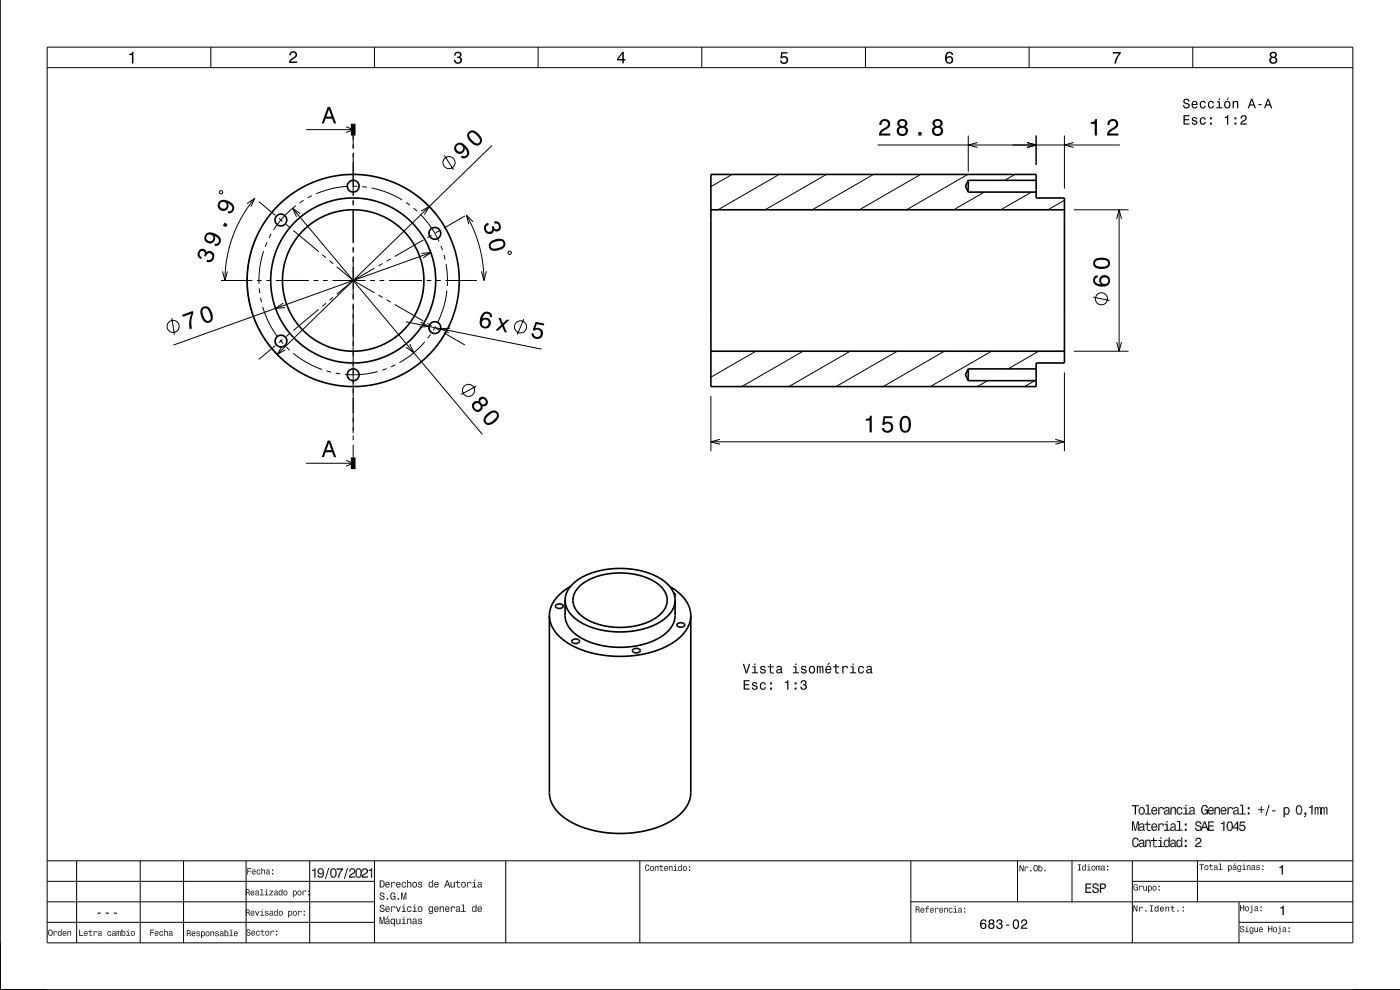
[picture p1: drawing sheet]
<svg xmlns="http://www.w3.org/2000/svg" width="297mm" height="210mm" viewBox="0 0 297 210" stroke-linecap="round" stroke-linejoin="round" font-family="sans-serif">
<g fill="none" stroke="#000" stroke-width=".21">
<path d="M10 10h277v190h-277zM10 14.4h277M44.7 10v4.4M79.4 10v4.4M114.2 10v4.4M148.9 10v4.4M183.6 10v4.4M218.3 10v4.4M253 10v4.4M64.9 27.5h10M73.4 26.9l1.5 .6-1.5 .6M73.8 39.5l-3.4 .5-3.3 1.1"/>
<path d="M74.8 39.5h1M74.9 28.3v3.3M74.9 32.4v9.2M76.8 39.6l1 .1M78.8 39.9l3.1 .9 3.4 1.6M94.3 33l1.9 3M104.4 30.9l-45.6 44.3M155.3 37l-4.5 2.6M165.3 37l-13 7.5M175.3 37l-13 7.5M185.3 37l-13 7.5M186.2 30.8h51.4"/>
<path d="M195.3 37l-13 7.5M205.3 37l-13 7.5M205.4 28.8v7.6M207.3 30.2l-1.9 .6 1.9 .5M215.3 37l-2.2 1.2M217.9 30.2l1.9 .6-1.9 .5M219.8 28.8v6.2M225.8 28.8v11.2M227.7 30.2l-1.9 .6 1.9 .5M46.6 40.5h.5l.1 .5-.6 .1zM46.9 59.5h6.6M47.2 57.6l.5 1.9 .5-1.9"/>
<path d="M52.4 43.2l1.7-1.2-.9 1.9M54.1 42l-2.8 3.9-1.9 4.1-.7 2.4-.6 2.4-.4 4.7M54.5 50l-1.3 3.5-.7 3.7-.1 3.3 .5 3.7 1.2 3.8 1.6 3.1 2 2.9 2.6 2.6M54.5 59.5h1M54.9 42.8l3.5 2.9M55.9 53.3l-.8 3.4-.2 3.5M56.5 59.5h1M56.6 51.4l-.3 .9M57.5 49.6l-.4 .9M58.5 59.5h7M59.2 46.3l.7 .7M60.7 47.6l.8 .7"/>
<path d="M62.1 44.2l40.2 48M62.2 48.9l5.4 4.5M62.8 43.6l-2.6 2.4-2.1 2.8M63.7 45.3l-1.6-1.1 .8 1.8M64.4 42.5l-.8 .5M66.2 41.5l-.9 .5M66.5 59.5h1M68.4 54l.7 .7M68.5 59.5h1M69.9 55.3l.8 .7M70.5 59.5h7M71.5 56.6l3.4 2.9"/>
<path d="M74.9 42.4v1.2M74.9 44.4v7.2M74.9 52.4v1.2M74.9 54.4v9.2M74.9 59.5l4.5 2.6M74.9 59.5l-3.4 2.9M78.5 59.5h1M79.4 56.9l-4.5 2.6M80.5 59.5h1M81.1 55.9l-.8 .5M82.5 59.5h7M82.9 54.9l-.9 .5"/>
<path d="M86.2 42.9l.8 .6M87.7 44.1l.8 .7M87.9 41.1l2.4 2 2.1 2.2M89.2 45.5l2.1 2.5 1.8 3.3M89.3 44.8l1.8-1-1.1 1.7M89.4 53.7l2-.1-1.6 1.1M89.8 50.9l-6.1 3.5M90.5 59.5h1M91.4 53.6l-54.6 19.6M91.5 49.9l-.8 .5M92.5 59.5h1M93.3 48.9l-.9 .5"/>
<path d="M93.5 52.2l.4 .9M94.2 54.1l.2 .9M94.5 59.5h6.7M94.6 56l.3 3.6M94.9 59.7v1M98.6 45.8l-4.5 2.6M98.9 45.6l1.6 3.2 1.2 3.3 .7 3.7 .3 3.7M100.4 47l-1.5-1.4 .6 2M102.1 57.6l.6 1.9 .5-1.9M107.9 53.3l.5 .1-.1 .5-.5-.1zM208.8 40.7l-6.5 3.8M218.8 40.7l-6.5 3.8"/>
<path d="M225.8 42.5l-3.5 2M227.8 44.5h11.6M236.9 46.4l.5-1.9 .5 1.9M237.4 44.5v30M36.5 67.5l.5 3.5M55 61.2l.1 1M55.3 63.1l.2 1M55.7 65.1l1.3 3.2 1.8 3M58.4 73.3l-3.5 2.9M59.4 72.1l.7 .8M59.8 73.5l-1 1.7 1.7-1M59.9 72l-.7 .7"/>
<path d="M60.1 64.3l-1.6 1.1 2-.2M60.8 73.6l.7 .7M61.5 70.7l-.8 .7M62.2 75l2.9 1.9 3.2 1.5M67.6 65.6l-5.4 4.5M69.1 64.3l-.7 .7M69.3 78.7l.9 .2M70.7 63l-.8 .7M71.2 79.1l1 .2M74.9 64.4v27.5M80.1 78.8l-3.2 .6h-3.7M80.3 62.6l.8 .5"/>
<path d="M82 63.6l.9 .5M82 78.2l-.9 .3M83.7 64.6l6.1 3.5M83.9 77.4l-1 .4M86.1 68.3l28.8 5.8M86.9 73l.9 1.8-1.7-1.1M89.2 68.4l1.8 .9-2 .1M90.1 72.5l-2.3 2.3-3.1 2.1M90.7 68.6l.8 .5M91.1 68.9a1.25 1.25 0 0 0 .9 1.8M91.3 70.9l-.6 .8M92.4 69.2l-.5 .9"/>
<path d="M92.4 69.6l.9 .5M94.1 70.6l4.5 2.6M94.8 61.7l-.7 3.4-1.2 3.2M95.5 69.6l-2 .1 1.8 .9M111.1 67.7l-1.4 3.3M160.4 74.5l-9.6 5.5M170.4 74.5l-13 7.5M180.4 74.5l-13 7.5M190.4 74.5l-13 7.5M200.4 74.5l-13 7.5M210.4 74.5l-13 7.5M220.4 74.5l-6.5 3.7"/>
<path d="M225.8 79v16.7M227.8 74.5h11.6M231.9 63l3.5 .7M236.9 72.6l.5 1.9 .5-1.9M64.9 98.3h10M73.4 97.6l1.5 .7-1.5 .6M74.9 92.4v1M74.9 94.4v2.6M101 82l-3.2 1.7M150.8 84v11.7M150.8 93.7h75M152.7 93.2l-1.9 .5 1.9 .5"/>
<path d="M209.5 80.7l-2.1 1.3M219.5 80.7l-2.1 1.3M223.9 93.2l1.9 .5-1.9 .5M10 182.6h277M10 187h69.4M10 191.3h69.4M10 195.7h69.4M16.3 182.6v17.4M29.7 182.6v17.4M38.9 182.6v17.4M52.2 182.6v17.4M65.7 182.6v17.4"/>
<path d="M79.4 182.6v17.4M107.3 182.6v17.4M135.7 182.6v17.4M193.2 191.3h93.8M193.2 182.6v17.4M215.9 182.6v8.7M227.4 182.6v8.7M240.2 187h46.8M240.2 182.6v17.4M254 182.6v8.7M262.8 195.7h24.2M262.8 191.3v8.7"/>
<circle cx="95.3" cy="34.5" r="1.28"/>
<circle cx="36.7" cy="69.2" r="1.28"/>
<circle cx="110.4" cy="69.3" r="1.28"/>
<circle cx="233.7" cy="63.4" r="1.28"/>
<circle cx="99.4" cy="82.8" r="1.28"/>
</g>
<g fill="none" stroke="#000" stroke-width=".35">
<path d="M0 0v210h297M150.8 37h69v5h6v35h-6v5h-69zM205.4 38.2v2.5M205.4 38.2h14.4M205.4 38.2l-.6 1.3 .6 1.2M150.8 44.5h75M205.4 40.7h14.4M150.8 74.5h75M205.4 78.2h14.4M205.4 78.2v2.5M205.4 78.2l-.6 1.3 .6 1.2M205.4 80.7h14.4"/>
<path d="M116.5 130.6a7.5 7.5 0 0 0 4.4 6.1 22.4 22.4 0 0 0 22.6-.9l1.2-1.1 1-1.3 .6-1.4 .2-1.4M116.5 130.6v37.7l.3 1.6 .7 1.3 1.1 1.3 1.5 1.2 2 1.1 2.2 .9 2.3 .6 2.4 .4 2.5 .1 2.7-.1 2.5-.4 2.2-.6 2.3-.9 1.8-1 1.5-1.3 1.1-1.3 .7-1.4 .2-1.7v-37.5M117.9 128.4a.9 .9 0 0 1 1.6 .3 .96 .96 0 0 1-1.7-.2zM119.9 127.3v3.3a6.5 6.5 0 0 0 4.4 5.2 17.2 17.2 0 0 0 16.9-1.5l.9-.8a4.6 4.6 0 0 0 1.1-2.9v-3.3M119.9 127.3a6.4 6.4 0 0 0 4.4 5.3l1.9 .7 2.5 .6 2.8 .1 2.5-.1 2.5-.5 2.2-.8 1.8-1 1.5-1.3a4.6 4.6 0 0 0 1.2-3M119.9 127.3v-.1a6.5 6.5 0 0 1 4.5-5.2l2.1-.8 2.6-.5 2.5-.1 2.7 .2 2.4 .5 2.1 .7 1.8 1 1.4 1.4a4.6 4.6 0 0 1 1.2 2.9M121 124.4a7.7 7.7 0 0 0-4.5 6.2M121.4 135.8a.9 .9 0 0 1 1.5 .3 .96 .96 0 0 1-1.6-.1zM122.8 124.5a10.6 10.6 0 0 1 7.1-2.9 13.2 13.2 0 0 1 10.5 3 3.8 3.8 0 0 1-.6 5.9 14.9 14.9 0 0 1-12.6 2l-1.5-.5-1.5-.8a4.3 4.3 0 0 1-2.4-5.1zM134.3 137.8a.89 .89 0 0 1 1.5 .3 .91 .91 0 0 1-.9 .4 .91 .91 0 0 1-.7-.6zM142.1 124.4l1.8 1.3 1.5 1.5 .8 1.7 .3 1.7M142.9 125.7a.39 .39 0 0 1 .4 .3 .39 .39 0 0 1-.2 .4"/>
<path d="M143.7 132.4a.92 .92 0 0 1 1.5 .3 .87 .87 0 0 1-.8 .4 .87 .87 0 0 1-.8-.7z"/>
<circle cx="74.9" cy="39.5" r="1.25"/>
<circle cx="59.6" cy="46.7" r="1.25"/>
<circle cx="74.9" cy="59.5" r="17.5"/>
<circle cx="74.9" cy="59.5" r="15"/>
<circle cx="74.9" cy="59.5" r="22.5"/>
<circle cx="92.2" cy="49.5" r="1.25"/>
<circle cx="59.6" cy="72.4" r="1.25"/>
<circle cx="74.9" cy="79.5" r="1.25"/>
<circle cx="92.2" cy="69.5" r="1.25"/>
</g>
<path d="M74.9 26.3v2.5M74.9 97v2.5" fill="none" stroke="#000" stroke-width="1" stroke-linecap="butt"/>
<g fill="#000">
<path d="M27.4 11.4a.55 .55 0 0 0 .7-.4h.2v2.5h-.3v-1.8h-.6z" fill-rule="evenodd"/>
<path d="M61.6 11.1a.84 .84 0 0 1 1.4 .2 .84 .84 0 0 1-.7 1.2l-.6 .5h1.3v.4h-1.7a1.98 1.98 0 0 1 1.3-1.5 .5 .5 0 0 0-.3-.8 .5 .5 0 0 0-.6 .7h-.3z" fill-rule="evenodd"/>
<path d="M96.5 11.2a.72 .72 0 0 1 1.1-.2 .72 .72 0 0 1 0 1.1 .8 .8 0 0 1 .3 1.2 .8 .8 0 0 1-1.1 .2l-.5-.4v-.4h.3a.52 .52 0 0 0 .5 .6 .52 .52 0 0 0 .5-.6 .52 .52 0 0 0-.6-.4v-.3a.44 .44 0 0 0 .5-.3 .44 .44 0 0 0-.3-.5 .44 .44 0 0 0-.5 .3v.3h-.4z" fill-rule="evenodd"/>
<path d="M132 11l-1.1 1.5v.3h1.1v.6h.3v-.6h.4v-.3h-.4v-1.5zM132 11.4v1.1h-.8z" fill-rule="evenodd"/>
<path d="M165.7 11.1h1.4v.3h-1.1l-.1 .6a.86 .86 0 0 1 1.2 .4 .86 .86 0 0 1-.6 1.2 .86 .86 0 0 1-1-.7h.3a.57 .57 0 0 0 .9 .2 .57 .57 0 0 0 0-.9 .57 .57 0 0 0-.9 .2h-.3z" fill-rule="evenodd"/>
<path d="M200.9 11.2a1.71 1.71 0 0 0 .1 2.3 .83 .83 0 0 0 1.1-.3 .83 .83 0 0 0-.2-1.1 .83 .83 0 0 0-1.1 .1 .74 .74 0 0 1 .6-1l.3 .1 .2 .3h.3a.8 .8 0 0 0-.5-.6 .8 .8 0 0 0-.8 .2zM200.8 12.7a.55 .55 0 0 1 1.1 0 .55 .55 0 0 1-1.1 0z" fill-rule="evenodd"/>
<path d="M236.1 11h1.7v.3a3.8 3.8 0 0 0-1 2.2h-.4a3.7 3.7 0 0 1 1-2.1h-1.3z" fill-rule="evenodd"/>
<path d="M269.5 11.1l-.1 .3a.56 .56 0 0 0 .3 .7 .78 .78 0 0 0-.2 1.2 .78 .78 0 0 0 1.2 0 .78 .78 0 0 0-.1-1.2 .68 .68 0 0 0 .2-.9 .68 .68 0 0 0-1-.2zM269.6 12.8a.51 .51 0 0 1 1 0 .51 .51 0 0 1-1 0zM269.7 11.7a.42 .42 0 0 1 .8 0 .42 .42 0 0 1-.8 0z" fill-rule="evenodd"/>
<path d="M69.5 22.7l-1.3 3.5h.5l.4-1h1.4l.3 1h.5l-1.3-3.5zM69.8 23.2l.5 1.5h-1.1z" fill-rule="evenodd"/>
<path d="M96.7 30.6a1.15 1.15 0 0 0 .3 1.9 1.15 1.15 0 0 0 1.6-1 1.03 1.03 0 0 1 .3 1.5 .56 .56 0 0 1-.8 0l-.4 .3a1.18 1.18 0 0 0 1.6-.2 1.18 1.18 0 0 0 0-1.5 1.76 1.76 0 0 0-2.6-1zM96.8 31.4a.75 .75 0 0 1 1.5 0 .75 .75 0 0 1-1.5 0zM99.4 28a1.44 1.44 0 0 0 .4 2.1 1.41 1.41 0 0 0 2.1 .5 1.41 1.41 0 0 0-.3-2.2 1.51 1.51 0 0 0-2.2-.4zM99.7 28.3l.3-.2a2.38 2.38 0 0 1 1.8 1.9l-.4 .4a2.37 2.37 0 0 1-1.9-1.8z" fill-rule="evenodd"/>
<path d="M186.9 25.6l-.3 .3-.1 .6h.5a.7 .7 0 0 1 .5-.8 .7 .7 0 0 1 .9 .5 .7 .7 0 0 1-.5 .8 1.8 1.8 0 0 0-1.4 1.8h2.4v-.5h-1.9a2.22 2.22 0 0 1 1.4-1.1 1.13 1.13 0 0 0 .1-1.7 1.13 1.13 0 0 0-1.6 .1zM190.6 25.5a.84 .84 0 0 0 .2 1.4 1.11 1.11 0 0 0-.4 1.5 1.11 1.11 0 0 0 1.5 .4 1.03 1.03 0 0 0 .7-.9 1.03 1.03 0 0 0-.6-1 .89 .89 0 0 0 .5-1.1 .89 .89 0 0 0-1.1-.6zM190.7 27.8a.71 .71 0 0 1 1.4 0 .71 .71 0 0 1-1.4 0zM190.8 26.2a.6 .6 0 0 1 1.2 0 .6 .6 0 0 1-1.2 0zM194.8 28v.8h.7v-.8zM198.1 25.5a.84 .84 0 0 0 .2 1.4 1.11 1.11 0 0 0-.5 1.5 1.11 1.11 0 0 0 1.6 .4 1.03 1.03 0 0 0 .7-.9 1.03 1.03 0 0 0-.6-1 .89 .89 0 0 0 .4-1.1 .89 .89 0 0 0-1-.6zM198.2 27.8a.71 .71 0 0 1 1.4 0 .71 .71 0 0 1-1.4 0zM198.3 26.2a.6 .6 0 0 1 1.2 0 .6 .6 0 0 1-1.2 0z" fill-rule="evenodd"/>
<path d="M231.4 25.9v.4h.8v2.5h.5v-3.6h-.3a.78 .78 0 0 1-1 .7zM235.2 25.6l-.3 .9h.5a.7 .7 0 0 1 .5-.8 .7 .7 0 0 1 .8 .5 .7 .7 0 0 1-.5 .8 1.8 1.8 0 0 0-1.4 1.8h2.4v-.5h-1.9a2.22 2.22 0 0 1 1.5-1.1 1.13 1.13 0 0 0 .1-1.7 1.13 1.13 0 0 0-1.7 .1z" fill-rule="evenodd"/>
<path d="M251.1 24.4v2h1.2v-.2h-1v-.7h.9v-.2h-.9v-.6h1v-.3zM253 25l-.2 .3 .1 .3 .8 .3a.34 .34 0 0 1-.3 .4 .34 .34 0 0 1-.4-.3h-.2a.59 .59 0 0 0 .7 .5 .59 .59 0 0 0 .4-.8l-.8-.3a.31 .31 0 0 1 .3-.4 .31 .31 0 0 1 .3 .3h.3a.62 .62 0 0 0-1-.3zM254.7 25a.83 .83 0 0 0-.2 1 .83 .83 0 0 0 .9 .4l.4-.5h-.2l-.3 .3a.58 .58 0 0 1-.5-.5 .58 .58 0 0 1 .5-.6l.2 .3h.3a.62 .62 0 0 0-.4-.6 .62 .62 0 0 0-.7 .2zM256.7 26v.4h.4v-.4zM256.7 24.9v.4h.4v-.4zM259.8 24.8v.2h.5v1.4h.3v-2zM261.9 26v.4h.4v-.4zM261.9 24.9v.4h.4v-.4zM263.3 24.6l-.1 .5h.2a.4 .4 0 0 1 .3-.4 .4 .4 0 0 1 .5 .2 .4 .4 0 0 1-.3 .5l-.1 .1a.94 .94 0 0 0-.7 .9h1.4v-.2h-1.1l.5-.5a.67 .67 0 0 0 .5-.9 .67 .67 0 0 0-1.1-.2z" fill-rule="evenodd"/>
<path d="M251.2 21.1a.62 .62 0 0 0-.1 .7 .62 .62 0 0 0 .7 .3 .37 .37 0 0 1 .3 .5 .37 .37 0 0 1-.6 .2l-.3-.5h-.2a.69 .69 0 0 0 .8 .7 .69 .69 0 0 0 .4-1l-.6-.2a.36 .36 0 0 1-.1-.6 .36 .36 0 0 1 .5 .2l.1 .2h.2a.68 .68 0 0 0-.4-.6 .68 .68 0 0 0-.7 .1zM253 21.6a.83 .83 0 0 0-.2 .9 .83 .83 0 0 0 .8 .5l.4-.5-.7 .3-.3-.5h1.1v-.1a.64 .64 0 0 0-.4-.8 .64 .64 0 0 0-.7 .2zM253.1 21.7l.5-.1 .2 .5h-.8zM254.7 21.6a.83 .83 0 0 0-.2 1 .83 .83 0 0 0 .9 .4l.4-.6h-.2l-.3 .4a.58 .58 0 0 1-.5-.6 .58 .58 0 0 1 .5-.6l.2 .3h.3a.62 .62 0 0 0-.4-.5 .62 .62 0 0 0-.7 .2zM256.4 21.6a.83 .83 0 0 0-.1 1 .83 .83 0 0 0 .8 .4l.4-.6h-.2l-.3 .4a.58 .58 0 0 1-.5-.6 .58 .58 0 0 1 .6-.6l.2 .3h.2a.62 .62 0 0 0-.4-.5 .62 .62 0 0 0-.7 .2zM258.1 21.5v.2h.4v1.1h-.5v.2h1.3v-.2h-.5v-1.3zM258.5 20.9v.3h.3v-.3zM260.4 20.7l-.2 .5h.1l.4-.5zM259.9 21.6a.83 .83 0 0 0-.2 1 .83 .83 0 0 0 .9 .4 .79 .79 0 0 0 .4-1.1 .79 .79 0 0 0-1.1-.3zM260.1 21.8l.1-.2a.56 .56 0 0 1 .6 .6 .56 .56 0 0 1-.6 .6l-.2-.3zM261.5 21.4v1.6h.2l.1-1.1 .4-.3 .2 .2v1.2h.3v-1a.51 .51 0 0 0-.4-.6 .51 .51 0 0 0-.6 .3v-.3zM265.4 21l-.7 2h.2l.3-.6h.8l.2 .6h.2l-.7-2zM265.6 21.3l.3 .8h-.6zM266.9 22.1v.2h.7v-.2zM268.9 21l-.7 2h.2l.2-.6h.8l.2 .6h.3l-.7-2zM269 21.3l.3 .8h-.6z" fill-rule="evenodd"/>
<path d="M42.2 53.1a1.12 1.12 0 0 0 .5 1.9l.1-.4a.62 .62 0 0 1-.6-.6 .62 .62 0 0 1 .6-.7 .62 .62 0 0 1 .7 .5l-.2 .5 .4 .1a.72 .72 0 0 1 .7-.7 .72 .72 0 0 1 .7 .8 .72 .72 0 0 1-.8 .7l-.3-.1-.2 .4a1.18 1.18 0 0 0 1.7-.9 1.18 1.18 0 0 0-1.5-1.3l-.2 .2a.86 .86 0 0 0-.6-.7 .86 .86 0 0 0-1 .3zM43.7 49.6a1.16 1.16 0 0 0-.2 1.5 1.16 1.16 0 0 0 1.5 .4 1.16 1.16 0 0 0 .5-1.4 1.02 1.02 0 0 1 .9 1.2 .56 .56 0 0 1-.8 .4l-.1 .4a1.18 1.18 0 0 0 1.3-.8 1.18 1.18 0 0 0-.6-1.4 2.39 2.39 0 0 0-2.5-.3zM43.8 50.4a.75 .75 0 0 1 1.5 0 .75 .75 0 0 1-1.5 0zM47.6 47.2l-.3 .7 .7 .3 .3-.7zM46.6 42.7a1.16 1.16 0 0 0-.3 1.5 1.16 1.16 0 0 0 1.5 .4 1.16 1.16 0 0 0 .6-1.5 1.03 1.03 0 0 1 .8 1.3 .55 .55 0 0 1-.7 .4l-.2 .4a1.18 1.18 0 0 0 1.3-.8 1.18 1.18 0 0 0-.6-1.4 2.39 2.39 0 0 0-2.4-.3zM46.6 43.5a.75 .75 0 0 1 1.5 0 .75 .75 0 0 1-1.5 0z" fill-rule="evenodd"/>
<path d="M103.1 47.5a1.21 1.21 0 0 0-.2 1.7 1.21 1.21 0 0 0 1.7 .1l.2-.4a.9 .9 0 0 0 1.2 0 .9 .9 0 0 0 .2-1.1 1.05 1.05 0 0 0-1.4-.8l.1 .4a.62 .62 0 0 1 .9 .2 .62 .62 0 0 1-.1 .8 .62 .62 0 0 1-.8 0l-.2-.5-.4 .1a.72 .72 0 0 1-.2 1.1 .72 .72 0 0 1-1-.3 .72 .72 0 0 1 .3-1l.3-.1-.1-.5zM103.9 51.4a1.13 1.13 0 0 0-.1 1.3 1.13 1.13 0 0 0 1.2 .5 2.31 2.31 0 0 0 2.2-1.2 1.15 1.15 0 0 0-1.3-1.4l-1.5 .4zM104.3 51.7a2.73 2.73 0 0 1 2.3-.4l.2 .6a2.36 2.36 0 0 1-2.5 .7l-.2-.7z" fill-rule="evenodd"/>
<path d="M232.1 58.7a1.33 1.33 0 0 0 0 1.5 1.33 1.33 0 0 0 1.3 .6 1.63 1.63 0 0 0 2.1-1.3 1.15 1.15 0 0 0-1.6-1.1 1.15 1.15 0 0 0-.3 1.9 1.03 1.03 0 0 1-1.3-.8 .58 .58 0 0 1 .6-.7v-.4zM233.6 59.6a.75 .75 0 0 1 1.5 0 .75 .75 0 0 1-1.5 0zM232.3 54.9a1.13 1.13 0 0 0-.4 1.3 1.13 1.13 0 0 0 1 .8 2.28 2.28 0 0 0 2.5-.6 1.14 1.14 0 0 0-.9-1.7 2.85 2.85 0 0 0-2.2 .2zM232.4 55.5a2.38 2.38 0 0 1 2.6 0v.7a2.37 2.37 0 0 1-2.6 0z" fill-rule="evenodd"/>
<path d="M38.6 66.8l.2 .4 1.8-.6a5.2 5.2 0 0 0-.4 3.2l.5-.1a5.2 5.2 0 0 1 .3-3.3l-.1-.4zM42.8 65.3a2.44 2.44 0 0 0 1.1 3.2 1.14 1.14 0 0 0 1.3-1.4 2.31 2.31 0 0 0-1.5-2.1h-.5zM43.1 65.6l.6-.2a2.37 2.37 0 0 1 .9 2.4l-.6 .3a2.37 2.37 0 0 1-.9-2.5z" fill-rule="evenodd"/>
<path d="M102.4 66.4l-.3 .6a1.75 1.75 0 0 0 .6 2.7 1.15 1.15 0 0 0 1.4-1.3 1.15 1.15 0 0 0-1.7-.8 1.02 1.02 0 0 1 1-1.1 .58 .58 0 0 1 .5 .7l.5 .1a1.14 1.14 0 0 0-.7-1.1 1.14 1.14 0 0 0-1.3 .2zM102.2 68.5a.75 .75 0 0 1 1.4 0 .75 .75 0 0 1-1.4 0zM105.7 67.4l.6 1.5-1.2 1.2 .5 .1 .9-.9 .5 1.1 .6 .1-.7-1.5 1.1-1.1-.5-.1-.8 .8-.5-1.1z" fill-rule="evenodd"/>
<path d="M113.6 68.3l1.9 .3-.1 .4-1.5-.3-.3 .9a1.21 1.21 0 0 1 1.6 .9 1.21 1.21 0 0 1-1.2 1.5 1.21 1.21 0 0 1-1.2-1.3l.4 .1a.8 .8 0 0 0 1.1 .6 .8 .8 0 0 0 .3-1.3 .8 .8 0 0 0-1.2 0l-.4-.1z" fill-rule="evenodd"/>
<path d="M69.5 93.5l-1.3 3.5h.5l.4-1.1h1.4l.3 1.1h.5l-1.3-3.5zM69.8 94l.5 1.5h-1.1z" fill-rule="evenodd"/>
<path d="M100.5 85.3a1.17 1.17 0 0 0 .2 1.9 1.17 1.17 0 0 0 1.7-.8l-.1-.3a.89 .89 0 0 0 1.1-.4 .89 .89 0 0 0-.2-1.1 .89 .89 0 0 0-1.1-.4 .89 .89 0 0 0-.6 1 .87 .87 0 0 0-1 .1zM100.5 86.2a.71 .71 0 0 1 1.4 0 .71 .71 0 0 1-1.4 0zM101.9 85.2a.59 .59 0 0 1 1.1 0 .59 .59 0 0 1-1.1 0zM103.4 87.7a1.42 1.42 0 0 0-.6 2.1 1.42 1.42 0 0 0 2.2-.3 1.51 1.51 0 0 0 .6-2.1 1.43 1.43 0 0 0-2.2 .3zM103.3 88.5a2.16 2.16 0 0 1 1.7-1l.4 .5a2.37 2.37 0 0 1-2 1.7l-.4-.5z" fill-rule="evenodd"/>
<path d="M183.7 88.9v.3h.8v2.5h.4v-3.5h-.3a.77 .77 0 0 1-.9 .7zM187.4 88.3l-.2 1.8h.4a.8 .8 0 0 1 1.2-.2 .8 .8 0 0 1-.1 1.3 .8 .8 0 0 1-1.2-.4h-.4a1.21 1.21 0 0 0 1.5 1.1 1.21 1.21 0 0 0 .8-1.7 1.21 1.21 0 0 0-1.8-.6l.2-.9h1.5v-.4zM191.1 88.7a2.68 2.68 0 0 0 .4 3 1.14 1.14 0 0 0 1.7-.9 2.31 2.31 0 0 0-.6-2.5l-.6-.1-.5 .1zM191.7 88.7h.7a2.37 2.37 0 0 1 0 2.6h-.7a2.38 2.38 0 0 1 0-2.6z" fill-rule="evenodd"/>
<path d="M157.8 144.3v2h1.2v-.3h-1v-.6h.9v-.3h-.9v-.6h1v-.2zM159.7 144.8l-.2 .3 .1 .3 .8 .3a.35 .35 0 0 1-.3 .5 .35 .35 0 0 1-.4-.4h-.2a.59 .59 0 0 0 .7 .6 .59 .59 0 0 0 .4-.9l-.8-.2a.31 .31 0 0 1 .3-.4 .31 .31 0 0 1 .3 .3l.3-.1a.62 .62 0 0 0-1-.3zM161.4 144.9a.83 .83 0 0 0-.2 1 .83 .83 0 0 0 .9 .4l.4-.6h-.3l-.2 .4a.58 .58 0 0 1-.5-.6 .58 .58 0 0 1 .5-.6l.2 .3h.3a.62 .62 0 0 0-.5-.5 .62 .62 0 0 0-.6 .2zM163.4 145.9v.4h.4v-.4zM163.4 144.7v.5h.4v-.5zM166.5 144.7v.2h.5v1.4h.3v-2zM168.6 145.9v.4h.4v-.4zM168.6 144.7v.5h.4v-.5zM170 144.4l-.2 .5h.3a.35 .35 0 0 1 .2-.4 .35 .35 0 0 1 .4 .2 .35 .35 0 0 1-.1 .4h-.3v.3a.42 .42 0 0 1 .6 .3 .42 .42 0 0 1-.5 .5 .42 .42 0 0 1-.4-.5h-.2a.66 .66 0 0 0 .9 .6 .66 .66 0 0 0 .2-1.1 .58 .58 0 0 0 0-.9 .58 .58 0 0 0-.9 .1z" fill-rule="evenodd"/>
<path d="M157.6 140.8l.6 2h.3l.6-2h-.2l-.5 1.7-.5-1.7zM159.6 141.3v.2h.4v1.1h-.5v.2h1.3v-.2h-.5v-1.3zM160 140.8v.2h.3v-.2zM161.4 141.4l-.1 .3 .1 .3 .7 .3a.35 .35 0 0 1-.2 .4 .35 .35 0 0 1-.4-.4h-.3a.59 .59 0 0 0 .8 .6 .59 .59 0 0 0 .3-.8l-.7-.3a.31 .31 0 0 1 .2-.4 .31 .31 0 0 1 .4 .3h.2a.62 .62 0 0 0-1-.3zM163.3 140.9v.4h-.4v.2h.4v1.1a.6 .6 0 0 0 .8 .3v-.3h-.5v-.3v-.8h.5v-.2h-.5v-.4zM164.9 141.4l-.2 .3h.3a.31 .31 0 0 1 .3-.3 .31 .31 0 0 1 .3 .5 .61 .61 0 0 0-.8 .1 .61 .61 0 0 0 0 .8 .61 .61 0 0 0 .8-.2l.1 .2h.3l-.1-.2v-.9a.58 .58 0 0 0-.4-.5 .58 .58 0 0 0-.6 .2zM165 142.2l.6-.2v.3a.34 .34 0 0 1-.3 .4 .34 .34 0 0 1-.4-.4zM168.3 141.3v.2h.4v1.1h-.5v.2h1.3v-.2h-.5v-1.3zM168.7 140.8v.2h.3v-.2zM170.1 141.4l-.2 .3 .1 .3 .8 .3a.35 .35 0 0 1-.3 .4 .35 .35 0 0 1-.4-.4h-.2a.59 .59 0 0 0 .7 .6 .59 .59 0 0 0 .4-.8l-.8-.3a.31 .31 0 0 1 .3-.4 .31 .31 0 0 1 .3 .3h.3a.62 .62 0 0 0-1-.3zM171.8 141.4a.83 .83 0 0 0-.2 1 .83 .83 0 0 0 .9 .4 .79 .79 0 0 0 .4-1.1 .79 .79 0 0 0-1.1-.3zM171.9 141.6l.2-.1a.56 .56 0 0 1 .6 .6 .56 .56 0 0 1-.6 .5l-.2-.3zM173.3 141.3v1.5h.2v-1.2l.2-.2 .2 .2v1.2h.2v-1.2l.2-.2 .2 .3v1.1h.2v-1.3l-.2-.2h-.3l-.1 .2-.3-.3-.3 .2v-.1zM175.8 140.6l-.3 .5h.2l.4-.5zM175.3 141.4a.83 .83 0 0 0-.2 1 .83 .83 0 0 0 .8 .4l.4-.4-.7 .2-.3-.5h1.1v-.1a.64 .64 0 0 0-.4-.7 .64 .64 0 0 0-.7 .1zM175.5 141.6l.4-.1 .2 .4h-.8zM177.2 140.9v.4h-.4v.2h.4v1.1a.6 .6 0 0 0 .8 .3v-.3h-.5l-.1-.3v-.8h.6v-.2h-.6v-.4zM178.7 141.3v1.5h.2l.1-1.2 .5-.1 .1 .3h.3a.51 .51 0 0 0-.4-.6 .51 .51 0 0 0-.6 .3v-.2zM180.4 141.3v.2h.4v1.1h-.5v.2h1.3v-.2h-.5v-1.3zM180.8 140.8v.2h.3v-.2zM182.2 141.4a.83 .83 0 0 0-.1 1 .83 .83 0 0 0 .8 .4l.4-.5h-.2l-.3 .3a.58 .58 0 0 1-.5-.6 .58 .58 0 0 1 .5-.5l.2 .3h.3a.63 .63 0 0 0-.4-.6 .63 .63 0 0 0-.7 .2zM184 141.4l-.2 .3h.2a.31 .31 0 0 1 .4-.3 .31 .31 0 0 1 .2 .5 .61 .61 0 0 0-.7 .1 .61 .61 0 0 0 0 .8 .61 .61 0 0 0 .8-.2l.1 .2h.3l-.2-.3v-.8a.58 .58 0 0 0-.4-.5 .58 .58 0 0 0-.5 .2zM184.1 142.2l.6-.2v.3a.34 .34 0 0 1-.3 .4 .34 .34 0 0 1-.4-.4z" fill-rule="evenodd"/>
<path d="M240.1 170.8h1.5l-.9 .2h-.6z" fill-rule="evenodd"/>
<path d="M240.1 174.2h.4l.4 1.8 .3-1.8h.4v2l-.2-1.8-.4 1.8h-.3l-.3-1.8v1.8h-.3z" fill-rule="evenodd"/>
<path d="M240.2 178.2l.2 1.3-.2-.4z" fill-rule="evenodd"/>
<path d="M240.4 177.9v1.6l-.2-1.3z" fill-rule="evenodd"/>
<path d="M240.5 179l.1 .7-.2-.2z" fill-rule="evenodd"/>
<path d="M240.4 177.9l.5-.3-.4 .7z" fill-rule="evenodd"/>
<path d="M240.9 177.6l.2 .1v.3l-.4-.1z" fill-rule="evenodd"/>
<path d="M240.7 171l.9-.2v.2h-.6v1.8h-.3z" fill-rule="evenodd"/>
<path d="M240.5 179l.1 .3a.37 .37 0 0 0 .6 .1v.3h-.6z" fill-rule="evenodd"/>
<path d="M241.1 177.7l.5 .6a.51 .51 0 0 1-.5-.6z" fill-rule="evenodd"/>
<path d="M241.3 178.9h.3l-.1 .4-.3 .4z" fill-rule="evenodd"/>
<path d="M241.7 175.5l.1 .7-.2-.2z" fill-rule="evenodd"/>
<path d="M241.7 178.9l.1 .8-.2-.2z" fill-rule="evenodd"/>
<path d="M241.6 171.7l.1 .9z" fill-rule="evenodd"/>
<path d="M241.4 174.4l.2 1.8h-.2z" fill-rule="evenodd"/>
<path d="M241.7 171.4v1.2l-.1-.9z" fill-rule="evenodd"/>
<path d="M241.8 172.3l.1 .5-.2-.2z" fill-rule="evenodd"/>
<path d="M241.9 175.4l.4-.1v.2l-.5 .2z" fill-rule="evenodd"/>
<path d="M241.9 178.8h.4v.2l-.5 .2z" fill-rule="evenodd"/>
<path d="M241.8 174.8v.3h-.2z" fill-rule="evenodd"/>
<path d="M241.8 178.2v.4h-.2z" fill-rule="evenodd"/>
<path d="M241.9 172.5l.5 .1 .1 .2h-.6z" fill-rule="evenodd"/>
<path d="M241.7 171.4l.5-.2-.4 .5z" fill-rule="evenodd"/>
<path d="M241.8 174.8l.4-.2-.3 .4z" fill-rule="evenodd"/>
<path d="M241.8 178.2l.4-.1-.3 .4z" fill-rule="evenodd"/>
<path d="M241.7 175.5l.2-.1-.1 .5 .2 .4-.2-.1z" fill-rule="evenodd"/>
<path d="M241.7 178.9l.2-.1-.1 .6 .2 .3h-.2z" fill-rule="evenodd"/>
<path d="M242.2 171.2l.5 .2-.1 .6a.46 .46 0 0 0-.1-.5 .46 .46 0 0 0-.5-.1z" fill-rule="evenodd"/>
<path d="M242.2 174.6l.2 .1 .1 .3-.5-.1z" fill-rule="evenodd"/>
<path d="M242.2 178.1h.2l.1 .3-.5-.1z" fill-rule="evenodd"/>
<path d="M242 176l.3 .2-.3 .1z" fill-rule="evenodd"/>
<path d="M242 179.5l.3 .2h-.3z" fill-rule="evenodd"/>
<path d="M242.5 175.1v.9v-.6l-.2 .1z" fill-rule="evenodd"/>
<path d="M242.1 176.1l.3-.1 .1-.3v.3l-.2 .2z" fill-rule="evenodd"/>
<path d="M242.5 178.5v1v-.6l-.2 .1z" fill-rule="evenodd"/>
<path d="M242.1 179.5l.3-.1 .1-.3v.4l-.2 .2z" fill-rule="evenodd"/>
<path d="M242.6 172.3l.1 .3-.2 .2-.1-.2z" fill-rule="evenodd"/>
<path d="M242.5 176v.1z" fill-rule="evenodd"/>
<path d="M242.5 179.5v.1z" fill-rule="evenodd"/>
<path d="M242.4 174.7h.2l.2 1.6-.3-.2z" fill-rule="evenodd"/>
<path d="M242.4 178.1l.2 .1 .2 1.5-.3-.1z" fill-rule="evenodd"/>
<path d="M242.6 174.7l.2 1.6z" fill-rule="evenodd"/>
<path d="M242.6 178.2l.2 1.5z" fill-rule="evenodd"/>
<path d="M242.7 171.4a1.14 1.14 0 0 1 0 1.2l-.1-.3z" fill-rule="evenodd"/>
<path d="M242.8 176l.1 .2-.1 .1z" fill-rule="evenodd"/>
<path d="M242.8 179.5l.1 .2h-.1z" fill-rule="evenodd"/>
<path d="M243 170.7h.7l-.3 .2h-.4z" fill-rule="evenodd"/>
<path d="M242.9 178.1h.3v.3l.1-.1-.1 1.4z" fill-rule="evenodd"/>
<path d="M242.9 178.1l.3 1.6h-.3z" fill-rule="evenodd"/>
<path d="M243.3 175v1z" fill-rule="evenodd"/>
<path d="M243.5 174.3v.4h.6v.3h-.6l-.1 1.2z" fill-rule="evenodd"/>
<path d="M243.3 174.3h.2l-.2 1.7v-1h-.5v-.3h.5z" fill-rule="evenodd"/>
<path d="M243.5 175.7v.6l-.1-.1z" fill-rule="evenodd"/>
<path d="M243.5 174.3l-.1 1.9z" fill-rule="evenodd"/>
<path d="M243.5 175.9l.3 .4h-.3z" fill-rule="evenodd"/>
<path d="M243.4 170.9l.3-.2v1.9l.5 .2h-1.3v-.2h.5z" fill-rule="evenodd"/>
<path d="M243.7 172.6h.5v.2z" fill-rule="evenodd"/>
<path d="M243.3 178.3l.3-.2 .1 .2h-.3l-.2 .3z" fill-rule="evenodd"/>
<path d="M243.7 176l.4 .1v.2h-.3z" fill-rule="evenodd"/>
<path d="M243.6 178.1l.5 .2v1.4z" fill-rule="evenodd"/>
<path d="M244.1 178.3v1.4z" fill-rule="evenodd"/>
<path d="M243.9 178.7l.2 1h-.2z" fill-rule="evenodd"/>
<path d="M244.4 171.4v1.2a1.15 1.15 0 0 1 0-1.2z" fill-rule="evenodd"/>
<path d="M244.4 174.8v1.3a1.16 1.16 0 0 1 0-1.3z" fill-rule="evenodd"/>
<path d="M244.4 171.4l.2-.2-.1 .5z" fill-rule="evenodd"/>
<path d="M244.4 174.8l.2-.1-.1 .4z" fill-rule="evenodd"/>
<path d="M244.6 171.2h.3v.2l-.4 .3z" fill-rule="evenodd"/>
<path d="M244.6 174.7l.3-.1v.3l-.4 .2z" fill-rule="evenodd"/>
<path d="M244.6 178.4v1z" fill-rule="evenodd"/>
<path d="M244.9 177.7v.5h.5v.2h-.5l-.2 1.2z" fill-rule="evenodd"/>
<path d="M244.6 177.7h.3l-.3 1.7v-1h-.4v-.2h.4z" fill-rule="evenodd"/>
<path d="M244.9 179.1v.6l-.2-.1z" fill-rule="evenodd"/>
<path d="M244.9 177.7l-.2 1.9z" fill-rule="evenodd"/>
<path d="M244.4 171.4l.1 .9 .4 .3v.2l-.5-.2z" fill-rule="evenodd"/>
<path d="M244.9 172.6l.2-.1v.3h-.2z" fill-rule="evenodd"/>
<path d="M244.4 174.8l.1 1 .4 .3v.2l-.5-.2z" fill-rule="evenodd"/>
<path d="M244.9 176.1l.2-.1v.2l-.2 .1z" fill-rule="evenodd"/>
<path d="M244.9 179.3l.2 .4h-.2z" fill-rule="evenodd"/>
<path d="M244.9 171.2l.4 .2-.1 .1-.3-.1z" fill-rule="evenodd"/>
<path d="M244.9 174.6l.4 .2-.1 .2-.3-.1z" fill-rule="evenodd"/>
<path d="M244.5 171.9h.8l-.1-.4 .1-.1 .2 .7h-1z" fill-rule="evenodd"/>
<path d="M244.5 175.3h.8l-.1-.3 .1-.2 .2 .7h-1z" fill-rule="evenodd"/>
<path d="M245 179.5h.4v.2h-.3z" fill-rule="evenodd"/>
<path d="M245.2 172.3h.3l-.4 .5z" fill-rule="evenodd"/>
<path d="M245.2 175.8h.3l-.4 .4z" fill-rule="evenodd"/>
<path d="M245.3 171.4l.2 .7z" fill-rule="evenodd"/>
<path d="M245.3 174.8l.2 .7z" fill-rule="evenodd"/>
<path d="M245.7 178.2h.7l-.3 .2h-.4z" fill-rule="evenodd"/>
<path d="M245.7 171.2h.2v.3l.1-.1v1.4z" fill-rule="evenodd"/>
<path d="M245.7 174.7h.2v.2l.1-.1v1.4z" fill-rule="evenodd"/>
<path d="M245.7 171.2l.3 1.6h-.3z" fill-rule="evenodd"/>
<path d="M245.7 174.7l.3 1.5h-.3z" fill-rule="evenodd"/>
<path d="M246 171.4l.6-.2v.4l-.2-.2-.3 .1z" fill-rule="evenodd"/>
<path d="M246 171.4v.3z" fill-rule="evenodd"/>
<path d="M246 174.8l.6-.1v.3l-.2-.1-.3 .1z" fill-rule="evenodd"/>
<path d="M246 174.8v.3z" fill-rule="evenodd"/>
<path d="M246.1 177.6h.3v.3h-.3z" fill-rule="evenodd"/>
<path d="M246.1 178.4l.3-.2v1.3l.5 .2h-1.3v-.2h.5z" fill-rule="evenodd"/>
<path d="M246.4 179.5h.5v.2z" fill-rule="evenodd"/>
<path d="M246.6 171.2l.3 .5h-.2z" fill-rule="evenodd"/>
<path d="M246.6 174.7l.3 .5h-.2z" fill-rule="evenodd"/>
<path d="M247 172l.2 .8-.3-.4z" fill-rule="evenodd"/>
<path d="M246.9 178.6l.1 .9z" fill-rule="evenodd"/>
<path d="M247.1 174.7h.6l-.2 .3h-.4z" fill-rule="evenodd"/>
<path d="M247 178.3l.5-.2-.4 .6v.5z" fill-rule="evenodd"/>
<path d="M247.2 171.9l.5-.1-.1 .3-.4 .1z" fill-rule="evenodd"/>
<path d="M247.1 171.3l.1 .4h-.2z" fill-rule="evenodd"/>
<path d="M247.5 178.1l.2 .1 .1 .3-.3-.2-.3 .2z" fill-rule="evenodd"/>
<path d="M247.1 171.3l.4-.1-.3 .4z" fill-rule="evenodd"/>
<path d="M247 172l.2-.1v.6l.2 .3h-.2z" fill-rule="evenodd"/>
<path d="M247.5 171.2h.3v.3l-.4-.1z" fill-rule="evenodd"/>
<path d="M247.3 172.6l.3 .2h-.2z" fill-rule="evenodd"/>
<path d="M247 178.3l.1 .9 .4 .5-.5-.2-.1-.9z" fill-rule="evenodd"/>
<path d="M247.5 174.2h.2v.3h-.2z" fill-rule="evenodd"/>
<path d="M247.5 175l.2-.3v1.3l.5 .2h-1.3v-.2h.6z" fill-rule="evenodd"/>
<path d="M247.7 176h.5v.2z" fill-rule="evenodd"/>
<path d="M247.8 171.6l.1 1-.1-.6-.2 .1z" fill-rule="evenodd"/>
<path d="M247.4 172.6l.3-.1 .1-.3 .1 .4-.3 .2z" fill-rule="evenodd"/>
<path d="M247.9 172.6v.1z" fill-rule="evenodd"/>
<path d="M247.2 179.4l.1 .1a.37 .37 0 0 0 .6-.3v-.3v.5l-.3 .3h-.1z" fill-rule="evenodd"/>
<path d="M247.9 177.6l.3 2.1-.3-.3-.2-1.2 .2 .2z" fill-rule="evenodd"/>
<path d="M247.8 171.2l.2 .1 .1 1.5-.2-.1z" fill-rule="evenodd"/>
<path d="M248 171.3l.1 1.5z" fill-rule="evenodd"/>
<path d="M247.9 179.4l.3 .3h-.3z" fill-rule="evenodd"/>
<path d="M248.4 175.5l.1 .7-.2-.2z" fill-rule="evenodd"/>
<path d="M248.4 178.9l.1 .8-.2-.2z" fill-rule="evenodd"/>
<path d="M248.1 172.6l.1 .2h-.1z" fill-rule="evenodd"/>
<path d="M248.5 175.4l.5-.1v.2l-.5 .2z" fill-rule="evenodd"/>
<path d="M248.5 178.8h.5v.2l-.5 .2z" fill-rule="evenodd"/>
<path d="M248.3 171.2h.2v.3l.1-.2-.1 1.5z" fill-rule="evenodd"/>
<path d="M248.4 174.8l.1 .3h-.2z" fill-rule="evenodd"/>
<path d="M248.4 178.2l.1 .4h-.2z" fill-rule="evenodd"/>
<path d="M248.3 171.2l.2 1.6h-.2z" fill-rule="evenodd"/>
<path d="M248.4 174.8l.5-.2-.4 .4z" fill-rule="evenodd"/>
<path d="M248.4 178.2l.5-.1-.4 .4z" fill-rule="evenodd"/>
<path d="M248.4 175.5l.1-.1v.5l.2 .4-.2-.1z" fill-rule="evenodd"/>
<path d="M248.4 178.9l.1-.1v.6l.2 .3h-.2z" fill-rule="evenodd"/>
<path d="M248.9 174.6l.2 .1 .1 .3-.5-.1z" fill-rule="evenodd"/>
<path d="M248.9 178.1h.2l.1 .3-.5-.1z" fill-rule="evenodd"/>
<path d="M248.6 176l.4 .2-.3 .1z" fill-rule="evenodd"/>
<path d="M248.6 179.5l.4 .2h-.3z" fill-rule="evenodd"/>
<path d="M248.6 171.3l.4-.1 .1 .2h-.3l-.2 .3z" fill-rule="evenodd"/>
<path d="M249.2 175.1v.9v-.6l-.2 .1z" fill-rule="evenodd"/>
<path d="M248.7 176.1l.3-.1 .2-.3v.3l-.2 .2z" fill-rule="evenodd"/>
<path d="M249.2 178.5v1v-.6l-.2 .1z" fill-rule="evenodd"/>
<path d="M248.7 179.5l.3-.1 .2-.3v.4l-.2 .2z" fill-rule="evenodd"/>
<path d="M249.2 176v.1z" fill-rule="evenodd"/>
<path d="M249.2 179.5v.1z" fill-rule="evenodd"/>
<path d="M249 171.2l.4 .2 .1 1.4z" fill-rule="evenodd"/>
<path d="M249.1 174.7h.2l.1 1.6-.2-.2z" fill-rule="evenodd"/>
<path d="M249.1 178.1l.2 .1 .1 1.5-.2-.1z" fill-rule="evenodd"/>
<path d="M249.3 174.7l.1 1.6z" fill-rule="evenodd"/>
<path d="M249.3 178.2l.1 1.5z" fill-rule="evenodd"/>
<path d="M249.4 171.4l.1 1.4z" fill-rule="evenodd"/>
<path d="M249.2 171.8l.3 1h-.3z" fill-rule="evenodd"/>
<path d="M249.6 178.6l.1 .9z" fill-rule="evenodd"/>
<path d="M249.4 176l.2 .2-.2 .1z" fill-rule="evenodd"/>
<path d="M249.4 179.5l.2 .2h-.2z" fill-rule="evenodd"/>
<path d="M249.6 171.7l.1 .9z" fill-rule="evenodd"/>
<path d="M249.7 174.2h.7l-.3 .2h-.4z" fill-rule="evenodd"/>
<path d="M249.7 171.4l.2 .9-.2 .3-.1-.9z" fill-rule="evenodd"/>
<path d="M249.7 178.3l.4-.2-.3 .6v.5z" fill-rule="evenodd"/>
<path d="M249.9 172.3v.5l-.2-.2z" fill-rule="evenodd"/>
<path d="M250.1 178.1l.3 .1 .1 .3-.3-.2-.3 .2z" fill-rule="evenodd"/>
<path d="M249.7 171.4l.5-.2-.3 .5z" fill-rule="evenodd"/>
<path d="M250.2 171.2h.3v.3l-.4-.1z" fill-rule="evenodd"/>
<path d="M249.7 178.3l.1 .9 .3 .5-.4-.2-.1-.9z" fill-rule="evenodd"/>
<path d="M250.1 174.4l.3-.2v1.8l.5 .2h-1.3v-.2h.5z" fill-rule="evenodd"/>
<path d="M250.4 176h.5v.2z" fill-rule="evenodd"/>
<path d="M249.9 172.3l.2 .3 .4-.1v.3h-.6z" fill-rule="evenodd"/>
<path d="M249.9 179.4l.1 .1a.37 .37 0 0 0 .5-.3l.1-.3v.5l-.3 .3h-.2z" fill-rule="evenodd"/>
<path d="M250.6 177.6l.2 2.1-.2-.3-.2-1.2 .2 .2z" fill-rule="evenodd"/>
<path d="M250.6 172.2h.3l-.4 .6z" fill-rule="evenodd"/>
<path d="M250.5 171.2l.3 .5h-.2z" fill-rule="evenodd"/>
<path d="M250.6 179.4l.2 .3h-.2z" fill-rule="evenodd"/>
<path d="M251.1 171.3h.6l-.2 .2h-.4z" fill-rule="evenodd"/>
<path d="M251.3 175.8h.4v.4h-.4z" fill-rule="evenodd"/>
<path d="M251.3 174.7h.4v.4h-.4z" fill-rule="evenodd"/>
<path d="M251.3 179.3h.4v.4h-.4z" fill-rule="evenodd"/>
<path d="M251.3 178.1h.4v.5h-.4z" fill-rule="evenodd"/>
<path d="M251.5 170.7h.2v.3h-.2z" fill-rule="evenodd"/>
<path d="M251.5 171.5l.2-.2v1.3l.6 .2h-1.3v-.2h.5z" fill-rule="evenodd"/>
<path d="M251.7 172.6h.6v.2z" fill-rule="evenodd"/>
<path d="M252.4 172l.1 .8-.2-.2z" fill-rule="evenodd"/>
<path d="M252.5 171.9l.5-.1v.3l-.5 .1z" fill-rule="evenodd"/>
<path d="M252.4 171.3l.1 .4h-.2z" fill-rule="evenodd"/>
<path d="M252.4 171.3l.5-.1-.4 .4z" fill-rule="evenodd"/>
<path d="M252.4 172l.1-.1v.6l.2 .3h-.2z" fill-rule="evenodd"/>
<path d="M252.9 171.2h.2l.1 .3-.5-.1z" fill-rule="evenodd"/>
<path d="M252.6 172.6l.4 .2h-.3z" fill-rule="evenodd"/>
<path d="M253.2 171.6v1v-.6l-.2 .1z" fill-rule="evenodd"/>
<path d="M252.7 172.6l.3-.1 .2-.3v.4l-.2 .2z" fill-rule="evenodd"/>
<path d="M253.2 172.6v.1z" fill-rule="evenodd"/>
<path d="M253.1 171.2l.2 .1 .1 1.5-.2-.1z" fill-rule="evenodd"/>
<path d="M253.3 171.3l.1 1.5z" fill-rule="evenodd"/>
<path d="M253.5 175.6h.3l.1 .6-.3-.3z" fill-rule="evenodd"/>
<path d="M253.6 178.1l.2 .3h-.2z" fill-rule="evenodd"/>
<path d="M253.4 172.6l.2 .2h-.2z" fill-rule="evenodd"/>
<path d="M253.6 174.5l.1 .6z" fill-rule="evenodd"/>
<path d="M253.7 174.3l.2-.1v1l-.2-.1-.1-.6z" fill-rule="evenodd"/>
<path d="M253.7 177.9l.1 .5-.2-.3z" fill-rule="evenodd"/>
<path d="M253.9 179l.4-.3 .2 .2-.7 .5z" fill-rule="evenodd"/>
<path d="M253.8 179.4h1.1v.3z" fill-rule="evenodd"/>
<path d="M253.8 174.7l.1 .5z" fill-rule="evenodd"/>
<path d="M253.9 174.2h.6l-.6 .4z" fill-rule="evenodd"/>
<path d="M253.7 179.2l.2-.2-.1 .4 1.1 .3h-1.4z" fill-rule="evenodd"/>
<path d="M253.9 175.9l.5 .1 .1 .2h-.6z" fill-rule="evenodd"/>
<path d="M253.9 174.9l.2 .1v.3l-.2-.1z" fill-rule="evenodd"/>
<path d="M253.7 177.9l.5-.2-.4 .5z" fill-rule="evenodd"/>
<path d="M254.2 177.7l.5 .1-.1 .5-.2-.4h-.4z" fill-rule="evenodd"/>
<path d="M254.2 174.4l.3-.2 .2 .1-.1 .4z" fill-rule="evenodd"/>
<path d="M254.1 175l.5 .2-.3 .2-.2-.1z" fill-rule="evenodd"/>
<path d="M254.3 175.4l.3-.2 .2 .1-.1 .4z" fill-rule="evenodd"/>
<path d="M254.4 176l.2-.2 .1 .3-.2 .1z" fill-rule="evenodd"/>
<path d="M254.7 174.3l.2 .5h-.3z" fill-rule="evenodd"/>
<path d="M254.7 177.8l.2 .5-.3 .5z" fill-rule="evenodd"/>
<path d="M254.6 178.3v.5l-.1 .1-.2-.2z" fill-rule="evenodd"/>
<path d="M255 171v1.6a1.52 1.52 0 0 1 0-1.6z" fill-rule="evenodd"/>
<path d="M254.8 175.3a.59 .59 0 0 1-.1 .8l-.1-.3z" fill-rule="evenodd"/>
<path d="M255.4 174.2h.3l.7 2h-.2l-.6-1.7-.4 1.1z" fill-rule="evenodd"/>
<path d="M255.2 175.4h.7v.2h-.7z" fill-rule="evenodd"/>
<path d="M255 171l.6-.3-.5 .7z" fill-rule="evenodd"/>
<path d="M255.6 170.7l.2 .1 .1 .4-.2-.2h-.3z" fill-rule="evenodd"/>
<path d="M255 171l.1 1.1 .3 .4-.2 .3-.2-.2z" fill-rule="evenodd"/>
<path d="M255.4 172.5a.41 .41 0 0 0 .6-.3l-.2 .6h-.3z" fill-rule="evenodd"/>
<path d="M255.4 172.5l.1 .3h-.3z" fill-rule="evenodd"/>
<path d="M255.4 174.2l-.5 2h-.2z" fill-rule="evenodd"/>
<path d="M256 171.9v.7z" fill-rule="evenodd"/>
<path d="M255.5 171.7l.5 .2h-.5z" fill-rule="evenodd"/>
<path d="M255.8 170.8l.4 .6h-.2z" fill-rule="evenodd"/>
<path d="M255.5 171.7h.8v1.1h-.2l-.1-.9z" fill-rule="evenodd"/>
<path d="M256.4 171.4v1.2a1.15 1.15 0 0 1 0-1.2z" fill-rule="evenodd"/>
<path d="M256.4 171.4l.2-.2-.1 .5z" fill-rule="evenodd"/>
<path d="M256.6 171.2h.3v.2l-.4 .3z" fill-rule="evenodd"/>
<path d="M256.3 174.2h1.2v.3h-1v1.5z" fill-rule="evenodd"/>
<path d="M256.5 175.1h.9v.2h-.9z" fill-rule="evenodd"/>
<path d="M256.3 174.2l.2 1.8h1v.2h-1.2z" fill-rule="evenodd"/>
<path d="M256.4 171.4l.1 .9 .4 .3v.2l-.5-.2z" fill-rule="evenodd"/>
<path d="M256.9 172.6l.2-.1v.3h-.2z" fill-rule="evenodd"/>
<path d="M256.9 171.2l.5 .2-.2 .1-.3-.1z" fill-rule="evenodd"/>
<path d="M256.5 171.9h.8l-.1-.4 .2-.1 .1 .7h-1z" fill-rule="evenodd"/>
<path d="M257.2 172.3h.3l-.4 .5z" fill-rule="evenodd"/>
<path d="M257.4 171.4l.1 .7z" fill-rule="evenodd"/>
<path d="M257.6 171.2h.3v.3l.1-.2-.1 1.5z" fill-rule="evenodd"/>
<path d="M257.6 171.2l.3 1.6h-.3z" fill-rule="evenodd"/>
<path d="M258 171.3l.3-.1 .1 .2h-.3l-.2 .3z" fill-rule="evenodd"/>
<path d="M258.3 171.2l.5 .2v1.4z" fill-rule="evenodd"/>
<path d="M258.8 171.4v1.4z" fill-rule="evenodd"/>
<path d="M258.6 171.8l.2 1h-.2z" fill-rule="evenodd"/>
<path d="M259.1 171.4v1.2a1.16 1.16 0 0 1 0-1.2z" fill-rule="evenodd"/>
<path d="M259.1 171.4l.2-.2-.1 .5z" fill-rule="evenodd"/>
<path d="M259.3 171.2h.3v.2l-.4 .3z" fill-rule="evenodd"/>
<path d="M259 174.6l.5-.2 .3 1.8h-.3v-1.4h-.5z" fill-rule="evenodd"/>
<path d="M259.6 174.2h.2v2z" fill-rule="evenodd"/>
<path d="M259.1 171.4l.1 .9 .4 .3-.1 .2-.4-.2z" fill-rule="evenodd"/>
<path d="M259.6 172.6l.2-.1v.3h-.3z" fill-rule="evenodd"/>
<path d="M259.6 171.2l.4 .2-.2 .1-.2-.1z" fill-rule="evenodd"/>
<path d="M259.2 171.9h.7l-.1-.4 .2-.1 .2 .7h-1z" fill-rule="evenodd"/>
<path d="M259.9 172.3h.3l-.4 .5z" fill-rule="evenodd"/>
<path d="M260 171.4l.2 .7z" fill-rule="evenodd"/>
<path d="M260.2 174.8l.2 1.2z" fill-rule="evenodd"/>
<path d="M260.4 174.5l.1 .4-.1 1.1-.2-1.2z" fill-rule="evenodd"/>
<path d="M260.5 175.6l.1 .6-.2-.2z" fill-rule="evenodd"/>
<path d="M260.4 174.5l.5-.3-.4 .7z" fill-rule="evenodd"/>
<path d="M260.4 171.2h.2v.3l.1-.1-.1 1.4z" fill-rule="evenodd"/>
<path d="M260.4 171.2l.2 1.6h-.2z" fill-rule="evenodd"/>
<path d="M260.9 174.2l.5 .3-.2 .2-.5-.2z" fill-rule="evenodd"/>
<path d="M260.6 175.9l.3 .2v.2l-.3-.1z" fill-rule="evenodd"/>
<path d="M260.7 171.4l.6-.2v.4l-.3-.2-.3 .1z" fill-rule="evenodd"/>
<path d="M260.7 171.4v.3z" fill-rule="evenodd"/>
<path d="M260.9 176.1l.3-.2 .2 .1-.5 .3z" fill-rule="evenodd"/>
<path d="M261.2 174.7l.2-.2v1.5l-.2-.1z" fill-rule="evenodd"/>
<path d="M261.3 171.2l.3 .5h-.3z" fill-rule="evenodd"/>
<path d="M261.4 174.5l.2 .8-.2 .7z" fill-rule="evenodd"/>
<path d="M261.7 172l.1 .8-.2-.2z" fill-rule="evenodd"/>
<path d="M261.9 171.9l.5-.1-.1 .3-.5 .1z" fill-rule="evenodd"/>
<path d="M261.8 171.3l.1 .4h-.3z" fill-rule="evenodd"/>
<path d="M261.8 171.3l.4-.1-.3 .4z" fill-rule="evenodd"/>
<path d="M261.7 172l.2-.1-.1 .6 .2 .3h-.2z" fill-rule="evenodd"/>
<path d="M262.2 171.2h.3v.3l-.4-.1z" fill-rule="evenodd"/>
<path d="M262 172.6l.3 .2h-.3z" fill-rule="evenodd"/>
<path d="M262.4 174.3l-.7 1.2h.7v-1.2h.2v1.9l-.2-.5-.9-.2z" fill-rule="evenodd"/>
<path d="M262.4 174.3v.3l-.7 .9z" fill-rule="evenodd"/>
<path d="M261.5 175.5l.9 .2h-.9z" fill-rule="evenodd"/>
<path d="M262.5 171.6v1v-.6l-.2 .1z" fill-rule="evenodd"/>
<path d="M262.1 172.6l.3-.1 .1-.3v.4l-.2 .2z" fill-rule="evenodd"/>
<path d="M262.5 172.6l.1 .1z" fill-rule="evenodd"/>
<path d="M262.5 171.2l.1 .1 .2 1.5-.2-.1z" fill-rule="evenodd"/>
<path d="M262.6 174.3v1.2l.3 .2h-.3v.5z" fill-rule="evenodd"/>
<path d="M262.4 175.7l.2 .5h-.2z" fill-rule="evenodd"/>
<path d="M262.6 175.5h.3v.2z" fill-rule="evenodd"/>
<path d="M262.6 171.3l.2 1.5z" fill-rule="evenodd"/>
<path d="M263.1 175.7l.2 .5-.4-.3z" fill-rule="evenodd"/>
<path d="M262.8 175.7h.3l-.2 .2z" fill-rule="evenodd"/>
<path d="M262.8 172.6l.1 .2h-.1z" fill-rule="evenodd"/>
<path d="M263.1 170.7h.6l-.2 .2h-.4z" fill-rule="evenodd"/>
<path d="M263.1 174.3v1h-.2z" fill-rule="evenodd"/>
<path d="M263.2 175.1l.4-.2 .5 .2-.1 .5-.2-.3z" fill-rule="evenodd"/>
<path d="M263.2 176h.3v.3l-.2-.1z" fill-rule="evenodd"/>
<path d="M263.5 176l.4-.2 .1 .3-.5 .2z" fill-rule="evenodd"/>
<path d="M263.5 170.9l.2-.2v1.9l.5 .2h-1.3v-.2h.6z" fill-rule="evenodd"/>
<path d="M263.7 172.6h.5v.2z" fill-rule="evenodd"/>
<path d="M263.1 174.3h1v.2h-.8l-.1 .6 .1 .1-.2 .1z" fill-rule="evenodd"/>
<path d="M264.1 175.1a.73 .73 0 0 1-.1 1l-.1-.3z" fill-rule="evenodd"/>
<path d="M264.7 172.3h.4v.5h-.4z" fill-rule="evenodd"/>
<path d="M264.7 171.2h.4v.5h-.4z" fill-rule="evenodd"/>
<path d="M267.5 171h.2v1.5l-.2-.7h-.6v-.1h.6z" fill-rule="evenodd"/>
<path d="M267.7 171v.7l.5 .1h-.5v.7z" fill-rule="evenodd"/>
<path d="M267.7 171.7h.5v.1z" fill-rule="evenodd"/>
<path d="M267.5 171.8l.2 .7h-.2z" fill-rule="evenodd"/>
<path d="M269.1 170.7h.2l-.6 2.3h-.3z" fill-rule="evenodd"/>
<path d="M269.9 171.9h.7v.2h-.7z" fill-rule="evenodd"/>
<path d="M272.3 171.2h.2v2.2h-.2z" fill-rule="evenodd"/>
<path d="M272.5 171.2v2.2z" fill-rule="evenodd"/>
<path d="M272.6 171.3l.6-.1-.1 .2a.36 .36 0 0 0-.5 .3z" fill-rule="evenodd"/>
<path d="M272.6 172.3a.36 .36 0 0 0 .5 .3l-.1 .2h-.3z" fill-rule="evenodd"/>
<path d="M272.5 171.5v.5z" fill-rule="evenodd"/>
<path d="M273.2 171.2l.2 .2-.1 .6-.2-.6z" fill-rule="evenodd"/>
<path d="M273.3 172.3l.1 .3-.4 .2z" fill-rule="evenodd"/>
<path d="M273.4 171.4a1.18 1.18 0 0 1 0 1.2l-.1-.3z" fill-rule="evenodd"/>
<path d="M274.9 171.4l.2 1.2z" fill-rule="evenodd"/>
<path d="M275.1 171l.1 .5-.1 1.1-.2-1.2z" fill-rule="evenodd"/>
<path d="M275.2 172.2l.1 .6-.2-.2z" fill-rule="evenodd"/>
<path d="M275.1 171l.5-.2-.4 .7z" fill-rule="evenodd"/>
<path d="M275.6 170.8l.5 .2-.2 .2-.5-.1z" fill-rule="evenodd"/>
<path d="M275.3 172.4l.3 .2v.2h-.3z" fill-rule="evenodd"/>
<path d="M275.6 172.6l.3-.2 .2 .2-.5 .2z" fill-rule="evenodd"/>
<path d="M275.9 171.2l.2-.2v1.6l-.2-.2z" fill-rule="evenodd"/>
<path d="M276.1 171l.2 .8-.2 .8z" fill-rule="evenodd"/>
<path d="M276.6 173.2l.2-.1v.2l-.2 .1z" fill-rule="evenodd"/>
<path d="M276.7 172.3l.2 .5h-.2z" fill-rule="evenodd"/>
<path d="M276.9 172.8l.1 .4-.2 .1z" fill-rule="evenodd"/>
<path d="M276.7 172.3h.4l-.1 .9z" fill-rule="evenodd"/>
<path d="M277.7 171.2l.5-.3 .3 1.9h-.3v-1.4h-.5z" fill-rule="evenodd"/>
<path d="M278.3 170.8h.2v2z" fill-rule="evenodd"/>
<path d="M278.9 171.2h.2v.2l.1-.2-.1 1.6z" fill-rule="evenodd"/>
<path d="M278.9 171.2l.2 1.6h-.2z" fill-rule="evenodd"/>
<path d="M279.2 171.2h.2v.2l-.3 .2z" fill-rule="evenodd"/>
<path d="M279.4 171.2l.3 .2v1.4z" fill-rule="evenodd"/>
<path d="M279.8 171.2l-.1 1.6v-1.4z" fill-rule="evenodd"/>
<path d="M279.5 171.7l.2 1.1h-.2z" fill-rule="evenodd"/>
<path d="M279.8 171.2h.2l-.3 .4z" fill-rule="evenodd"/>
<path d="M280 171.2h.1l.2 1.6h-.3z" fill-rule="evenodd"/>
<path d="M280.1 171.2l.2 .3v1.3z" fill-rule="evenodd"/>
<path d="M280.2 171.2h.2v.2l.2-.2-.1 1.6z" fill-rule="evenodd"/>
<path d="M280.2 171.2l.3 1.6h-.3z" fill-rule="evenodd"/>
<path d="M280.6 171.2h.1v.2l-.2 .2z" fill-rule="evenodd"/>
<path d="M280.7 171.2l.3 .2v1.4z" fill-rule="evenodd"/>
<path d="M281.1 171.2l-.1 1.6v-1.4z" fill-rule="evenodd"/>
<path d="M280.8 171.7l.2 1.1h-.2z" fill-rule="evenodd"/>
<path d="M281.1 171.2h.2l-.3 .4z" fill-rule="evenodd"/>
<path d="M281.3 171.2h.2l.1 1.6h-.2z" fill-rule="evenodd"/>
<path d="M281.5 171.2l.1 .3v1.3z" fill-rule="evenodd"/>
<path d="M10.3 197.3l.2-.1 .1 .2-.3 1-.1-.5z" fill-rule="evenodd"/>
<path d="M10.4 197.6l.1 .9-.2-.1z" fill-rule="evenodd"/>
<path d="M10.6 198.3l.1 .2h-.2z" fill-rule="evenodd"/>
<path d="M10.5 197.2h.3v.2z" fill-rule="evenodd"/>
<path d="M10.8 197.2l.2 .1-.1 .2z" fill-rule="evenodd"/>
<path d="M10.7 198.4l.2-.2 .1 .2-.3 .1z" fill-rule="evenodd"/>
<path d="M10.9 197.5l.1-.2v1.1l-.1-.2z" fill-rule="evenodd"/>
<path d="M11 197.3l.2 .6-.2 .5z" fill-rule="evenodd"/>
<path d="M11.4 197.5l.2 .1-.1 .9z" fill-rule="evenodd"/>
<path d="M11.4 197.5l.1 1h-.1z" fill-rule="evenodd"/>
<path d="M11.6 197.6l.4-.1v.2z" fill-rule="evenodd"/>
<path d="M11.6 197.6l-.1 .2z" fill-rule="evenodd"/>
<path d="M12 197.5l.1 .3h-.1z" fill-rule="evenodd"/>
<path d="M12.3 197.8v.6z" fill-rule="evenodd"/>
<path d="M12.3 197.6l.3-.1-.2 .7z" fill-rule="evenodd"/>
<path d="M12.6 197.5l.2 .2h-.3z" fill-rule="evenodd"/>
<path d="M12.3 197.6l.3 .9-.3-.1z" fill-rule="evenodd"/>
<path d="M12.5 198.3l.3 .1 .1-.4-.1 .5h-.2z" fill-rule="evenodd"/>
<path d="M12.9 197.2l.2 1.3-.2-.2-.1-.8 .1 .1z" fill-rule="evenodd"/>
<path d="M12.9 197.2h.2v1.3z" fill-rule="evenodd"/>
<path d="M12.9 198.3l.2 .2h-.2z" fill-rule="evenodd"/>
<path d="M13.4 197.6v.8l-.1-.4z" fill-rule="evenodd"/>
<path d="M13.4 197.6l.1-.1v.3z" fill-rule="evenodd"/>
<path d="M13.5 197.5h.2v.1l-.2 .2z" fill-rule="evenodd"/>
<path d="M13.4 197.6l.1 .6 .2 .3-.3-.1z" fill-rule="evenodd"/>
<path d="M13.7 198.4l.1-.1v.2h-.1z" fill-rule="evenodd"/>
<path d="M13.7 197.5l.3 .1-.1 .1z" fill-rule="evenodd"/>
<path d="M13.4 197.9h.5l.1-.3 .1 .4-.7 .1z" fill-rule="evenodd"/>
<path d="M13.9 198.2h.2l-.3 .3z" fill-rule="evenodd"/>
<path d="M14 197.6l.1 .4z" fill-rule="evenodd"/>
<path d="M14.3 197.5l.2 .1v.9z" fill-rule="evenodd"/>
<path d="M14.3 197.5l.2 1h-.2z" fill-rule="evenodd"/>
<path d="M14.5 197.6l.2-.1 .1 .1-.3 .2z" fill-rule="evenodd"/>
<path d="M14.7 197.5l.3 .1 .1 .9z" fill-rule="evenodd"/>
<path d="M15 197.6l.1 .9z" fill-rule="evenodd"/>
<path d="M14.9 197.9l.2 .6h-.2z" fill-rule="evenodd"/>
<path d="M16.8 197.2h.2v1.2h.6v.1h-.8z" fill-rule="evenodd"/>
<path d="M17.9 197.6v.8l-.1-.4z" fill-rule="evenodd"/>
<path d="M17.9 197.6l.1-.1v.3z" fill-rule="evenodd"/>
<path d="M18 197.5h.2v.1l-.2 .2z" fill-rule="evenodd"/>
<path d="M17.9 197.6l.3 1-.3-.2z" fill-rule="evenodd"/>
<path d="M18.2 198.4h.1v.1l-.1 .1z" fill-rule="evenodd"/>
<path d="M18.2 197.5l.3 .1-.1 .1z" fill-rule="evenodd"/>
<path d="M17.9 197.9h.5l.1-.3 .1 .5h-.7z" fill-rule="evenodd"/>
<path d="M18.4 198.2h.2l-.3 .3z" fill-rule="evenodd"/>
<path d="M18.5 197.6l.1 .5z" fill-rule="evenodd"/>
<path d="M19 197.7v.7z" fill-rule="evenodd"/>
<path d="M19.2 197.3v.2h.4v.2h-.4l-.1 .8z" fill-rule="evenodd"/>
<path d="M19 197.3h.2l-.2 1.1v-.7h-.3v-.2h.3z" fill-rule="evenodd"/>
<path d="M19.2 198.2v.3z" fill-rule="evenodd"/>
<path d="M19.2 197.3l-.1 1.2z" fill-rule="evenodd"/>
<path d="M19.2 198.3l.2 .3-.2-.1z" fill-rule="evenodd"/>
<path d="M19.3 198.4h.3v.1z" fill-rule="evenodd"/>
<path d="M19.9 197.5l.2 .1-.1 .9z" fill-rule="evenodd"/>
<path d="M19.9 197.5l.1 1h-.1z" fill-rule="evenodd"/>
<path d="M20.1 197.6l.4-.1v.2z" fill-rule="evenodd"/>
<path d="M20.1 197.6l-.1 .2z" fill-rule="evenodd"/>
<path d="M20.5 197.5l.1 .3h-.1z" fill-rule="evenodd"/>
<path d="M20.7 193.6v.2h.7v-.2zM22.4 193.6v.2h.7v-.2zM24.1 193.6v.2h.7v-.2z" fill-rule="evenodd"/>
<path d="M20.9 198v.5l-.1-.1z" fill-rule="evenodd"/>
<path d="M21 198l.3-.1-.4 .3z" fill-rule="evenodd"/>
<path d="M20.9 197.6l.1 .2h-.2z" fill-rule="evenodd"/>
<path d="M20.9 197.6l.3-.1-.2 .2z" fill-rule="evenodd"/>
<path d="M20.9 198h.1l.1 .5h-.2z" fill-rule="evenodd"/>
<path d="M21.2 197.5h.1l.1 .2-.3-.1z" fill-rule="evenodd"/>
<path d="M21 198.4l.2 .1h-.1z" fill-rule="evenodd"/>
<path d="M21.4 197.8v.6v-.4l-.2 .1z" fill-rule="evenodd"/>
<path d="M21.1 198.4l.3-.2v.2l-.2 .1z" fill-rule="evenodd"/>
<path d="M21.3 197.5l.2 1h-.1z" fill-rule="evenodd"/>
<path d="M21.5 197.6v.9z" fill-rule="evenodd"/>
<path d="M21.5 198.4l.1 .1z" fill-rule="evenodd"/>
<path d="M22.8 197.8l.1 .6z" fill-rule="evenodd"/>
<path d="M22.9 197.6v.8z" fill-rule="evenodd"/>
<path d="M22.9 198.2l.1 .3-.1-.1z" fill-rule="evenodd"/>
<path d="M22.9 197.6l.3-.1-.3 .3z" fill-rule="evenodd"/>
<path d="M23.2 197.5l.2 .2-.3-.1z" fill-rule="evenodd"/>
<path d="M22.9 198.2l.2 .2 .3-.1-.1 .2h-.3z" fill-rule="evenodd"/>
<path d="M23.4 198.2h.2l-.3 .3z" fill-rule="evenodd"/>
<path d="M23.4 197.5l.2 .3h-.2z" fill-rule="evenodd"/>
<path d="M23.8 198l.1 .5-.1-.2z" fill-rule="evenodd"/>
<path d="M24 198l.3-.1-.4 .3z" fill-rule="evenodd"/>
<path d="M23.9 197.6v.2h-.1z" fill-rule="evenodd"/>
<path d="M23.9 197.6l.3-.1-.2 .2z" fill-rule="evenodd"/>
<path d="M23.8 198h.2l.1 .5h-.2z" fill-rule="evenodd"/>
<path d="M24.2 197.5h.1l.1 .2-.3-.1z" fill-rule="evenodd"/>
<path d="M24 198.4l.2 .1h-.1z" fill-rule="evenodd"/>
<path d="M24.4 197.8v.6v-.4l-.2 .1z" fill-rule="evenodd"/>
<path d="M24.1 198.4l.3-.2v.2l-.2 .1z" fill-rule="evenodd"/>
<path d="M24.3 197.5l.2 1h-.1z" fill-rule="evenodd"/>
<path d="M24.4 197.6l.1 .9z" fill-rule="evenodd"/>
<path d="M24.5 198.4l.1 .1z" fill-rule="evenodd"/>
<path d="M24.7 197.5h.2v1z" fill-rule="evenodd"/>
<path d="M24.7 197.5l.2 1h-.2z" fill-rule="evenodd"/>
<path d="M24.9 197.5l.2 .1-.2 .1z" fill-rule="evenodd"/>
<path d="M25 197.5l.2 .1v.9z" fill-rule="evenodd"/>
<path d="M25.3 197.5l-.1 1z" fill-rule="evenodd"/>
<path d="M25.1 197.8l.1 .7h-.1z" fill-rule="evenodd"/>
<path d="M25.3 197.5h.1l-.1 .2z" fill-rule="evenodd"/>
<path d="M25.4 197.5l.2 1h-.1z" fill-rule="evenodd"/>
<path d="M25.5 197.5l.1 1z" fill-rule="evenodd"/>
<path d="M25.8 197.2h.1v1.3h-.1z" fill-rule="evenodd"/>
<path d="M25.9 197.2l.2 1.3-.2-.1v.1z" fill-rule="evenodd"/>
<path d="M26 198.2l.1 .3z" fill-rule="evenodd"/>
<path d="M26 197.6l-.1 .4z" fill-rule="evenodd"/>
<path d="M26.1 197.5h.3l-.1 .2z" fill-rule="evenodd"/>
<path d="M26.1 198.4l.3 .1h-.3z" fill-rule="evenodd"/>
<path d="M26.4 197.5l.1 .1v.8l-.1 .1z" fill-rule="evenodd"/>
<path d="M26.5 197.6l.1 .4-.1 .4z" fill-rule="evenodd"/>
<path d="M26.9 197.5h.4l-.2 .2h-.2z" fill-rule="evenodd"/>
<path d="M27.1 197.2h.2v.2h-.2z" fill-rule="evenodd"/>
<path d="M27.1 197.7l.2-.2v.9l.3 .1h-.8v-.1h.3z" fill-rule="evenodd"/>
<path d="M27.3 198.4h.3v.1z" fill-rule="evenodd"/>
<path d="M27.8 197.8v.6z" fill-rule="evenodd"/>
<path d="M27.8 197.6v.8z" fill-rule="evenodd"/>
<path d="M27.9 198.2l.1 .3-.2-.1z" fill-rule="evenodd"/>
<path d="M28 198.3l.3 .2h-.3z" fill-rule="evenodd"/>
<path d="M27.8 197.6l.4-.1-.3 .3z" fill-rule="evenodd"/>
<path d="M28.2 197.5l.3 .1-.1 .4v-.3l-.3-.1z" fill-rule="evenodd"/>
<path d="M28.4 198.2l.1 .2-.2 .1z" fill-rule="evenodd"/>
<path d="M28.5 197.6l.1 .4-.1 .4z" fill-rule="evenodd"/>
<path d="M31.8 197.2h.9v.2h-.7v1.1z" fill-rule="evenodd"/>
<path d="M32 197.7h.6v.2h-.6z" fill-rule="evenodd"/>
<path d="M31.8 197.2l.2 1.3h-.2z" fill-rule="evenodd"/>
<path d="M32.9 197.6v.8l-.1-.4z" fill-rule="evenodd"/>
<path d="M32.9 197.6l.1-.1v.3z" fill-rule="evenodd"/>
<path d="M33 197.5h.2v.1l-.2 .2z" fill-rule="evenodd"/>
<path d="M32.9 197.6l.3 .9-.3-.1z" fill-rule="evenodd"/>
<path d="M33.2 198.4l.2-.1v.2h-.2z" fill-rule="evenodd"/>
<path d="M33.2 197.5l.3 .1-.1 .1z" fill-rule="evenodd"/>
<path d="M33 197.9h.5v-.3l.1 .4-.6 .1z" fill-rule="evenodd"/>
<path d="M33.5 198.2h.1l-.2 .3z" fill-rule="evenodd"/>
<path d="M33.5 197.6l.1 .4z" fill-rule="evenodd"/>
<path d="M33.8 197.8l.1 .6z" fill-rule="evenodd"/>
<path d="M33.9 197.6v.8z" fill-rule="evenodd"/>
<path d="M34 198.2v.3l-.1-.1z" fill-rule="evenodd"/>
<path d="M33.9 197.6l.3-.1-.2 .3z" fill-rule="evenodd"/>
<path d="M34.2 197.5h.2v.2l-.3-.1z" fill-rule="evenodd"/>
<path d="M34 198.2l.1 .2 .3-.1v.2h-.4z" fill-rule="evenodd"/>
<path d="M34.5 198.1h.1l-.2 .4z" fill-rule="evenodd"/>
<path d="M34.4 197.5l.2 .3h-.1z" fill-rule="evenodd"/>
<path d="M34.8 197.2h.2v.4l.5-.1-.1 .3-.1-.2-.3 .2v.7z" fill-rule="evenodd"/>
<path d="M34.8 197.2l.2 1.3h-.2z" fill-rule="evenodd"/>
<path d="M35.5 197.5l.1 .2v.8z" fill-rule="evenodd"/>
<path d="M35.6 197.7v.8z" fill-rule="evenodd"/>
<path d="M35.4 197.9l.2 .6h-.2z" fill-rule="evenodd"/>
<path d="M35.9 198l.1 .5-.2-.1z" fill-rule="evenodd"/>
<path d="M36 197.9h.3l-.3 .3z" fill-rule="evenodd"/>
<path d="M35.9 197.5l.1 .3h-.2z" fill-rule="evenodd"/>
<path d="M35.9 197.5h.3l-.2 .2z" fill-rule="evenodd"/>
<path d="M35.9 198l.1-.1 .1 .6h-.1z" fill-rule="evenodd"/>
<path d="M36.2 197.5h.2v.2l-.3-.1z" fill-rule="evenodd"/>
<path d="M36 198.4l.3 .1h-.2z" fill-rule="evenodd"/>
<path d="M36.4 197.8v.6v-.4h-.1z" fill-rule="evenodd"/>
<path d="M36.1 198.4l.3-.3v.3l-.1 .1z" fill-rule="evenodd"/>
<path d="M36.4 197.5l.2 1-.2-.1z" fill-rule="evenodd"/>
<path d="M36.5 197.5l.1 1z" fill-rule="evenodd"/>
<path d="M36.6 198.4l.1 .1z" fill-rule="evenodd"/>
<path d="M39.6 197.3l.2 .1v.5l.5-.1v.6l-.1-.3-.4-.1v.6z" fill-rule="evenodd"/>
<path d="M39.6 197.3l.2 1.3h-.2z" fill-rule="evenodd"/>
<path d="M39.6 197.3h.6l-.1 .1h-.3z" fill-rule="evenodd"/>
<path d="M40.2 197.3l.2 .1-.1 .3-.2-.3z" fill-rule="evenodd"/>
<path d="M40.3 197.7v.8z" fill-rule="evenodd"/>
<path d="M40.4 197.4l-.1 1.2z" fill-rule="evenodd"/>
<path d="M40.4 198v.4z" fill-rule="evenodd"/>
<path d="M40.4 197.4v.5z" fill-rule="evenodd"/>
<path d="M40.4 198l.1 .6h-.2z" fill-rule="evenodd"/>
<path d="M40.7 197.7v.8l-.1-.4z" fill-rule="evenodd"/>
<path d="M40.7 197.7l.2-.1-.1 .3z" fill-rule="evenodd"/>
<path d="M40.9 197.6l.1-.1v.2l-.2 .2z" fill-rule="evenodd"/>
<path d="M40.7 197.7l.1 .6 .2 .3-.3-.1z" fill-rule="evenodd"/>
<path d="M41.1 198.5l.1-.1v.2h-.2z" fill-rule="evenodd"/>
<path d="M41 197.5l.3 .2h-.3z" fill-rule="evenodd"/>
<path d="M40.8 198h.5v-.3l.2 .4h-.7z" fill-rule="evenodd"/>
<path d="M41.3 198.3h.1l-.2 .3z" fill-rule="evenodd"/>
<path d="M41.3 197.7l.2 .4z" fill-rule="evenodd"/>
<path d="M41.8 197.6l-.1 .4z" fill-rule="evenodd"/>
<path d="M41.8 197.6h.1l-.1 .5z" fill-rule="evenodd"/>
<path d="M41.6 198.3h.2l.1 .3z" fill-rule="evenodd"/>
<path d="M41.8 198.4l.2 .2h-.1z" fill-rule="evenodd"/>
<path d="M41.8 197.8l.1 .3z" fill-rule="evenodd"/>
<path d="M41.9 197.6l.2 .1h-.2z" fill-rule="evenodd"/>
<path d="M41.9 198.5l.3 .1z" fill-rule="evenodd"/>
<path d="M42 197.5l.3 .1-.1 .2z" fill-rule="evenodd"/>
<path d="M42.1 198.5l.2-.1v.1z" fill-rule="evenodd"/>
<path d="M42.3 197.6l.1 .2h-.1z" fill-rule="evenodd"/>
<path d="M41.8 197.8l.4 .4-.3-.1z" fill-rule="evenodd"/>
<path d="M42.1 198l.3 .1-.1 .2z" fill-rule="evenodd"/>
<path d="M42.4 198.1l-.1 .4z" fill-rule="evenodd"/>
<path d="M42.6 197.6h.2v1.4h-.2z" fill-rule="evenodd"/>
<path d="M42.8 197.6v1.4z" fill-rule="evenodd"/>
<path d="M42.9 197.6h.4l-.5 .3z" fill-rule="evenodd"/>
<path d="M42.8 198.2l.4 .2-.1 .2-.2-.1z" fill-rule="evenodd"/>
<path d="M42.8 197.7v.4z" fill-rule="evenodd"/>
<path d="M43.3 197.6l.1 .1-.1 .4z" fill-rule="evenodd"/>
<path d="M43.3 198.2l.1 .3-.3 .1z" fill-rule="evenodd"/>
<path d="M43.4 197.7l.1 .4-.1 .4z" fill-rule="evenodd"/>
<path d="M43.6 197.8l.1 .7z" fill-rule="evenodd"/>
<path d="M43.7 197.7v.8z" fill-rule="evenodd"/>
<path d="M43.8 198.2l.1 .4-.2-.1z" fill-rule="evenodd"/>
<path d="M43.8 198.4l.4 .2h-.3z" fill-rule="evenodd"/>
<path d="M43.7 197.7l.3-.2-.2 .4z" fill-rule="evenodd"/>
<path d="M44 197.5l.4 .2-.1 .4-.1-.3-.3-.1z" fill-rule="evenodd"/>
<path d="M44.3 198.2l.1 .3-.2 .1z" fill-rule="evenodd"/>
<path d="M44.4 197.7l.1 .4-.1 .4z" fill-rule="evenodd"/>
<path d="M44.6 197.6h.3l-.1 1z" fill-rule="evenodd"/>
<path d="M44.6 197.6l.2 1h-.2z" fill-rule="evenodd"/>
<path d="M44.9 197.6l.2-.1 .1 .2-.4 .2z" fill-rule="evenodd"/>
<path d="M45.1 197.5l.3 .2v.9z" fill-rule="evenodd"/>
<path d="M45.4 197.7v.9z" fill-rule="evenodd"/>
<path d="M45.3 198l.1 .6h-.1z" fill-rule="evenodd"/>
<path d="M45.8 197.6l-.1 .4z" fill-rule="evenodd"/>
<path d="M45.8 197.6h.1l-.1 .5z" fill-rule="evenodd"/>
<path d="M45.6 198.3h.2l.1 .3z" fill-rule="evenodd"/>
<path d="M45.8 198.4l.2 .2h-.1z" fill-rule="evenodd"/>
<path d="M45.8 197.8l.1 .3z" fill-rule="evenodd"/>
<path d="M45.9 197.6l.2 .1h-.2z" fill-rule="evenodd"/>
<path d="M45.9 198.5l.3 .1z" fill-rule="evenodd"/>
<path d="M46 197.5l.3 .1-.1 .2z" fill-rule="evenodd"/>
<path d="M46.1 198.5l.2-.1v.1z" fill-rule="evenodd"/>
<path d="M46.3 197.6l.1 .2h-.2z" fill-rule="evenodd"/>
<path d="M45.8 197.8l.4 .4-.3-.1z" fill-rule="evenodd"/>
<path d="M46.1 198l.3 .1-.1 .2z" fill-rule="evenodd"/>
<path d="M46.4 198.1l-.1 .4z" fill-rule="evenodd"/>
<path d="M46.7 198.1l.1 .5-.2-.2z" fill-rule="evenodd"/>
<path d="M46.8 198h.3l-.3 .2z" fill-rule="evenodd"/>
<path d="M46.8 197.6v.3h-.1z" fill-rule="evenodd"/>
<path d="M46.8 197.6l.2-.1-.2 .3z" fill-rule="evenodd"/>
<path d="M46.7 198.1l.1-.1 .1 .6h-.1z" fill-rule="evenodd"/>
<path d="M47 197.5l.2 .1v.2l-.3-.1z" fill-rule="evenodd"/>
<path d="M46.9 198.5l.2 .1h-.2z" fill-rule="evenodd"/>
<path d="M47.2 197.8v.6v-.3h-.1z" fill-rule="evenodd"/>
<path d="M46.9 198.5l.3-.3v.2l-.1 .2z" fill-rule="evenodd"/>
<path d="M47.2 197.6l.2 1-.1-.1z" fill-rule="evenodd"/>
<path d="M47.3 197.6l.1 1z" fill-rule="evenodd"/>
<path d="M47.4 198.4l.1 .2z" fill-rule="evenodd"/>
<path d="M47.6 197.2h.2v1.4h-.2z" fill-rule="evenodd"/>
<path d="M47.8 197.2l.1 1.4-.1-.2v.2z" fill-rule="evenodd"/>
<path d="M47.8 198.2l.1 .4z" fill-rule="evenodd"/>
<path d="M47.9 197.6l-.1 .5z" fill-rule="evenodd"/>
<path d="M47.9 197.6h.3v.1z" fill-rule="evenodd"/>
<path d="M47.9 198.4l.3 .2h-.3z" fill-rule="evenodd"/>
<path d="M48.2 197.6l.2 .1v.8l-.2 .1z" fill-rule="evenodd"/>
<path d="M48.4 197.7l.1 .4-.1 .4z" fill-rule="evenodd"/>
<path d="M48.7 197.2h.4l-.1 .2h-.3z" fill-rule="evenodd"/>
<path d="M49 197.4l.1-.2v1.2l.4 .2h-.9v-.2h.4z" fill-rule="evenodd"/>
<path d="M49.1 198.4h.4v.2z" fill-rule="evenodd"/>
<path d="M49.7 197.7v.8l-.1-.4z" fill-rule="evenodd"/>
<path d="M49.7 197.7l.2-.1-.1 .3z" fill-rule="evenodd"/>
<path d="M49.9 197.6l.1-.1v.2l-.2 .2z" fill-rule="evenodd"/>
<path d="M49.7 197.7l.1 .6 .2 .3-.3-.1z" fill-rule="evenodd"/>
<path d="M50 198.5l.2-.1v.2h-.2z" fill-rule="evenodd"/>
<path d="M50 197.5l.3 .2h-.3z" fill-rule="evenodd"/>
<path d="M49.8 198h.5v-.3l.1 .4h-.6z" fill-rule="evenodd"/>
<path d="M50.3 198.3h.1l-.2 .3z" fill-rule="evenodd"/>
<path d="M50.3 197.7l.1 .4z" fill-rule="evenodd"/>
<path d="M52.1 188.6l.2 .2v.4l.5-.1v.7l-.1-.4h-.4v.5z" fill-rule="evenodd"/>
<path d="M52.2 192.9l.1 .2v.4l.5-.1v.7l-.1-.4h-.4v.5z" fill-rule="evenodd"/>
<path d="M52.2 198h.2l.1 .5z" fill-rule="evenodd"/>
<path d="M52.3 197.3l.1 .4z" fill-rule="evenodd"/>
<path d="M52.1 188.6l.2 1.3h-.2z" fill-rule="evenodd"/>
<path d="M52.2 192.9l.1 1.3h-.1z" fill-rule="evenodd"/>
<path d="M52.4 197.2l.1-.1v.7z" fill-rule="evenodd"/>
<path d="M52.5 197.5v.3z" fill-rule="evenodd"/>
<path d="M52.5 197.1h.4l-.4 .3z" fill-rule="evenodd"/>
<path d="M52.5 198.3l.4 .2h-.4z" fill-rule="evenodd"/>
<path d="M52.5 197.6l.1 .3z" fill-rule="evenodd"/>
<path d="M52.1 188.6l.6 .1-.1 .1z" fill-rule="evenodd"/>
<path d="M52.2 192.9l.6 .1-.1 .1z" fill-rule="evenodd"/>
<path d="M52.5 184.2h.8v.1h-.7v1.2z" fill-rule="evenodd"/>
<path d="M52.6 184.7h.6v.2h-.6z" fill-rule="evenodd"/>
<path d="M52.5 184.2l.1 1.3h-.1z" fill-rule="evenodd"/>
<path d="M52.7 188.7h.2l-.1 .3-.2-.2z" fill-rule="evenodd"/>
<path d="M52.8 193h.1l-.1 .3-.1-.2z" fill-rule="evenodd"/>
<path d="M52.7 197.3l.3-.1-.1 .2z" fill-rule="evenodd"/>
<path d="M52.6 197.7l.3 .1-.1 .1z" fill-rule="evenodd"/>
<path d="M52.8 189v.9z" fill-rule="evenodd"/>
<path d="M52.9 188.7l-.1 1.2z" fill-rule="evenodd"/>
<path d="M52.8 197.9l.3-.1-.1 .3z" fill-rule="evenodd"/>
<path d="M52.8 193.3v.9z" fill-rule="evenodd"/>
<path d="M52.9 193l-.1 1.2z" fill-rule="evenodd"/>
<path d="M52.9 189.3v.4z" fill-rule="evenodd"/>
<path d="M52.8 198.3l.2-.1v.2l-.1 .1z" fill-rule="evenodd"/>
<path d="M52.9 193.6l.1 .4z" fill-rule="evenodd"/>
<path d="M52.9 188.7v.5z" fill-rule="evenodd"/>
<path d="M53 197.2l.1 .3h-.1z" fill-rule="evenodd"/>
<path d="M52.9 193v.5z" fill-rule="evenodd"/>
<path d="M52.9 189.3l.1 .6h-.2z" fill-rule="evenodd"/>
<path d="M52.9 193.6l.1 .6h-.2z" fill-rule="evenodd"/>
<path d="M53.2 189v.8l-.1-.4z" fill-rule="evenodd"/>
<path d="M53.1 197.8l.1 .3-.2 .3z" fill-rule="evenodd"/>
<path d="M53.3 193.3v.8l-.1-.4z" fill-rule="evenodd"/>
<path d="M53.2 189l.2-.1-.1 .3z" fill-rule="evenodd"/>
<path d="M53.3 193.3l.1-.1v.3z" fill-rule="evenodd"/>
<path d="M53.4 197.6v.7l-.1-.4z" fill-rule="evenodd"/>
<path d="M53.4 188.9h.2v.1l-.3 .2z" fill-rule="evenodd"/>
<path d="M53.4 193.2h.2v.1l-.2 .2z" fill-rule="evenodd"/>
<path d="M53.4 197.6l.1-.2v.3z" fill-rule="evenodd"/>
<path d="M53.5 184.6v.8l-.1-.4z" fill-rule="evenodd"/>
<path d="M53.5 197.4h.2v.2l-.2 .1z" fill-rule="evenodd"/>
<path d="M53.5 184.6l.2-.1-.1 .2z" fill-rule="evenodd"/>
<path d="M53.2 189l.3 1-.3-.2z" fill-rule="evenodd"/>
<path d="M53.6 189.8h.1v.1l-.2 .1z" fill-rule="evenodd"/>
<path d="M53.3 193.3v.6l.3 .4-.3-.2z" fill-rule="evenodd"/>
<path d="M53.6 194.1h.1v.1l-.1 .1z" fill-rule="evenodd"/>
<path d="M53.7 184.5l.1-.1v.2l-.2 .1z" fill-rule="evenodd"/>
<path d="M53.4 197.6l.3 .9-.3-.2z" fill-rule="evenodd"/>
<path d="M53.7 198.3h.2l-.1 .2h-.1z" fill-rule="evenodd"/>
<path d="M53.6 188.9l.3 .1-.2 .1z" fill-rule="evenodd"/>
<path d="M53.3 189.3h.5l.1-.3 .1 .5h-.7z" fill-rule="evenodd"/>
<path d="M53.6 193.2l.3 .1-.1 .1z" fill-rule="evenodd"/>
<path d="M53.3 193.6h.5l.1-.3 .1 .5h-.7z" fill-rule="evenodd"/>
<path d="M53.8 189.6h.2l-.3 .3z" fill-rule="evenodd"/>
<path d="M53.8 193.9h.2l-.3 .3z" fill-rule="evenodd"/>
<path d="M53.5 184.6l.1 .6 .2 .3-.3-.1z" fill-rule="evenodd"/>
<path d="M53.8 185.4l.2-.1v.2h-.2z" fill-rule="evenodd"/>
<path d="M53.7 197.4l.3 .1-.3 .1z" fill-rule="evenodd"/>
<path d="M53.5 197.9h.4l.1-.4 .1 .5h-.6z" fill-rule="evenodd"/>
<path d="M53.9 189l.1 .5z" fill-rule="evenodd"/>
<path d="M53.9 193.3l.1 .5z" fill-rule="evenodd"/>
<path d="M53.9 198.2h.2l-.3 .3z" fill-rule="evenodd"/>
<path d="M53.8 184.4l.3 .2-.1 .1z" fill-rule="evenodd"/>
<path d="M53.6 184.9h.5v-.3l.1 .4h-.6z" fill-rule="evenodd"/>
<path d="M54.1 185.2h.1l-.2 .3z" fill-rule="evenodd"/>
<path d="M54 197.5l.1 .5z" fill-rule="evenodd"/>
<path d="M54.2 189.4l.1 .5-.2-.1z" fill-rule="evenodd"/>
<path d="M54.1 184.6l.1 .4z" fill-rule="evenodd"/>
<path d="M54.3 189.4l.3-.1-.3 .3z" fill-rule="evenodd"/>
<path d="M54.3 197.7l.1 .6z" fill-rule="evenodd"/>
<path d="M54.3 189v.2h-.1z" fill-rule="evenodd"/>
<path d="M54.3 189l.2-.1-.2 .2z" fill-rule="evenodd"/>
<path d="M54.2 189.4h.1l.1 .6-.1-.1z" fill-rule="evenodd"/>
<path d="M54.4 197.6v.7z" fill-rule="evenodd"/>
<path d="M54.4 184.7l.1 .7z" fill-rule="evenodd"/>
<path d="M54.5 188.9h.2v.2l-.3-.1z" fill-rule="evenodd"/>
<path d="M54.4 189.8l.2 .1-.2 .1z" fill-rule="evenodd"/>
<path d="M54.5 198.1v.4l-.1-.2z" fill-rule="evenodd"/>
<path d="M54.5 184.6v.8z" fill-rule="evenodd"/>
<path d="M54.4 197.6l.3-.2-.2 .4z" fill-rule="evenodd"/>
<path d="M54.6 185.1l.1 .4-.2-.1z" fill-rule="evenodd"/>
<path d="M54.7 197.4l.2 .2h-.3z" fill-rule="evenodd"/>
<path d="M54.5 184.6l.3-.2-.2 .4z" fill-rule="evenodd"/>
<path d="M54.8 184.4l.2 .1v.1h-.3z" fill-rule="evenodd"/>
<path d="M54.7 189.2l.1 .6-.1-.4-.1 .1z" fill-rule="evenodd"/>
<path d="M54.5 189.8l.2-.2 .1 .2-.2 .1z" fill-rule="evenodd"/>
<path d="M54.7 188.9l.2 1h-.1z" fill-rule="evenodd"/>
<path d="M54.5 198.1l.1 .2h.3v.2h-.4z" fill-rule="evenodd"/>
<path d="M54.8 189l.1 .9z" fill-rule="evenodd"/>
<path d="M55 198.1h.1l-.2 .4z" fill-rule="evenodd"/>
<path d="M54.9 197.4l.2 .4h-.1z" fill-rule="evenodd"/>
<path d="M54.9 189.8l.1 .1z" fill-rule="evenodd"/>
<path d="M54.6 185.1l.1 .2h.3v.2h-.3z" fill-rule="evenodd"/>
<path d="M54.1 193.2h.2l.3 .8 .3-.8h.1l-.3 1h-.2z" fill-rule="evenodd"/>
<path d="M55.1 185.1h.1v.2l-.2 .2z" fill-rule="evenodd"/>
<path d="M55 184.5l.2 .3h-.1z" fill-rule="evenodd"/>
<path d="M55.2 188.6h.5l-.2 .1h-.3z" fill-rule="evenodd"/>
<path d="M55.3 193.3h.4l-.2 .1h-.2z" fill-rule="evenodd"/>
<path d="M55.4 184.1h.2v.5l.5-.1-.1 .2-.1-.1-.3 .2v.7z" fill-rule="evenodd"/>
<path d="M55.5 192.9h.2v.2h-.2z" fill-rule="evenodd"/>
<path d="M55.5 197.6v.7z" fill-rule="evenodd"/>
<path d="M55.7 197.2v.3h.4v.1h-.4l-.1 .8z" fill-rule="evenodd"/>
<path d="M55.4 184.1l.2 1.4h-.2z" fill-rule="evenodd"/>
<path d="M55.5 188.7l.2-.1v1.2l.3 .1h-.9v-.1h.4z" fill-rule="evenodd"/>
<path d="M55.7 189.8h.3v.1z" fill-rule="evenodd"/>
<path d="M55.5 193.4l.2-.1v.8l.3 .1h-.8v-.1h.3z" fill-rule="evenodd"/>
<path d="M55.7 194.1h.3v.1z" fill-rule="evenodd"/>
<path d="M55.5 197.2h.2l-.2 1.1v-.7h-.3v-.1h.3z" fill-rule="evenodd"/>
<path d="M55.7 198.1v.4z" fill-rule="evenodd"/>
<path d="M55.7 197.2l-.1 1.2z" fill-rule="evenodd"/>
<path d="M55.7 198.2l.2 .3h-.2z" fill-rule="evenodd"/>
<path d="M55.8 198.3h.3v.2z" fill-rule="evenodd"/>
<path d="M56.1 184.5l.1 .2v.8z" fill-rule="evenodd"/>
<path d="M56.2 184.7v.8z" fill-rule="evenodd"/>
<path d="M56.3 193.3v.4z" fill-rule="evenodd"/>
<path d="M56.1 184.8l.1 .7h-.1z" fill-rule="evenodd"/>
<path d="M56.2 189h.5l-.2 .1h-.3z" fill-rule="evenodd"/>
<path d="M56.3 193.3l.1-.1-.1 .5z" fill-rule="evenodd"/>
<path d="M56.3 197.7l.1 .6z" fill-rule="evenodd"/>
<path d="M56.2 193.9h.1l.1 .3z" fill-rule="evenodd"/>
<path d="M56.4 197.6v.7z" fill-rule="evenodd"/>
<path d="M56.3 194l.3 .3-.2-.1z" fill-rule="evenodd"/>
<path d="M56.5 185l.1 .5-.2-.2z" fill-rule="evenodd"/>
<path d="M56.4 198.1l.1 .4-.1-.2z" fill-rule="evenodd"/>
<path d="M56.4 193.5l.1 .3z" fill-rule="evenodd"/>
<path d="M56.5 188.6h.2v.2h-.2z" fill-rule="evenodd"/>
<path d="M56.5 198.2l.4 .3h-.4z" fill-rule="evenodd"/>
<path d="M56.4 197.6l.3-.2-.3 .4z" fill-rule="evenodd"/>
<path d="M56.4 193.2l.2 .1-.2 .1z" fill-rule="evenodd"/>
<path d="M56.6 184.9h.3l-.3 .2z" fill-rule="evenodd"/>
<path d="M56.5 194.1l.2 .1z" fill-rule="evenodd"/>
<path d="M56.7 197.4l.3 .2v.3l-.1-.2-.3-.1z" fill-rule="evenodd"/>
<path d="M56.5 184.5l.1 .3h-.2z" fill-rule="evenodd"/>
<path d="M56.5 184.5l.3-.1-.2 .3z" fill-rule="evenodd"/>
<path d="M56.5 185l.1-.1 .1 .6h-.1z" fill-rule="evenodd"/>
<path d="M56.5 189.1l.2-.1v.8l.3 .1h-.8v-.1h.3z" fill-rule="evenodd"/>
<path d="M56.7 189.8h.3v.1z" fill-rule="evenodd"/>
<path d="M56.8 184.4h.2v.3l-.3-.1z" fill-rule="evenodd"/>
<path d="M56.6 193.2l.2 .1v.1z" fill-rule="evenodd"/>
<path d="M56.7 185.3l.2 .2h-.2z" fill-rule="evenodd"/>
<path d="M56.7 194.1l.1-.1 .1 .2z" fill-rule="evenodd"/>
<path d="M56.8 193.3l.1 .2h-.1z" fill-rule="evenodd"/>
<path d="M56.4 193.5l.4 .4-.3-.1z" fill-rule="evenodd"/>
<path d="M56.7 193.6l.2 .1-.1 .3z" fill-rule="evenodd"/>
<path d="M56.9 198.1l.1 .2-.1 .2z" fill-rule="evenodd"/>
<path d="M56.9 193.7v.5z" fill-rule="evenodd"/>
<path d="M57 184.7v.6v-.3h-.1z" fill-rule="evenodd"/>
<path d="M56.7 185.4l.3-.3v.2l-.1 .2z" fill-rule="evenodd"/>
<path d="M57 184.4l.2 1.1-.2-.1z" fill-rule="evenodd"/>
<path d="M57 197.6l.1 .4-.1 .3z" fill-rule="evenodd"/>
<path d="M57.2 193.7l.1 .5-.2-.2z" fill-rule="evenodd"/>
<path d="M57.1 184.5l.1 1z" fill-rule="evenodd"/>
<path d="M57.2 185.3l.1 .2z" fill-rule="evenodd"/>
<path d="M57.3 193.7l.3-.1-.3 .3z" fill-rule="evenodd"/>
<path d="M57.3 193.3v.2h-.1z" fill-rule="evenodd"/>
<path d="M57.3 193.3l.3-.1-.3 .2z" fill-rule="evenodd"/>
<path d="M57.2 193.7h.1l.1 .6-.1-.1z" fill-rule="evenodd"/>
<path d="M57.6 193.2h.1v.2l-.2-.1z" fill-rule="evenodd"/>
<path d="M57.4 194.1l.2 .1-.2 .1z" fill-rule="evenodd"/>
<path d="M57.4 197.4l.2 .1-.1 1z" fill-rule="evenodd"/>
<path d="M57.4 197.4l.1 1.1h-.1z" fill-rule="evenodd"/>
<path d="M57.6 197.5l.4-.1v.3z" fill-rule="evenodd"/>
<path d="M57.6 197.5l-.1 .2z" fill-rule="evenodd"/>
<path d="M57.7 185.2h.3v.3h-.3z" fill-rule="evenodd"/>
<path d="M57.7 184.5h.3v.2h-.3z" fill-rule="evenodd"/>
<path d="M57.2 188.9h.7l-.6 .9h-.2l.6-.7h-.5z" fill-rule="evenodd"/>
<path d="M57.8 193.5v.6v-.4l-.2 .1z" fill-rule="evenodd"/>
<path d="M57.5 194.1l.3-.2v.2l-.2 .1z" fill-rule="evenodd"/>
<path d="M57.7 193.2l.2 1h-.1z" fill-rule="evenodd"/>
<path d="M57.8 193.3l.1 .9z" fill-rule="evenodd"/>
<path d="M57.1 189.8h.9v.1h-.9z" fill-rule="evenodd"/>
<path d="M57.9 194.1l.1 .1z" fill-rule="evenodd"/>
<path d="M58 197.4l.2 .4h-.2z" fill-rule="evenodd"/>
<path d="M58.2 189.4l.1 .5-.2-.1z" fill-rule="evenodd"/>
<path d="M58.1 193.5l.1 .6z" fill-rule="evenodd"/>
<path d="M58.3 189.4l.3-.1-.3 .3z" fill-rule="evenodd"/>
<path d="M58.2 193.3l.3-.1-.2 .7z" fill-rule="evenodd"/>
<path d="M58.3 189v.2h-.1z" fill-rule="evenodd"/>
<path d="M58.5 193.2l.2 .2h-.4z" fill-rule="evenodd"/>
<path d="M58.3 189l.2-.1-.2 .2z" fill-rule="evenodd"/>
<path d="M58.2 189.4h.1l.1 .6-.1-.1z" fill-rule="evenodd"/>
<path d="M58.5 188.9h.2v.2l-.3-.1z" fill-rule="evenodd"/>
<path d="M58.4 189.8l.2 .1-.2 .1z" fill-rule="evenodd"/>
<path d="M58.2 193.3l.3 1-.3-.2z" fill-rule="evenodd"/>
<path d="M58.6 198.2h.2v.3h-.2z" fill-rule="evenodd"/>
<path d="M58.6 197.4h.2v.3h-.2z" fill-rule="evenodd"/>
<path d="M58.7 189.2v.6v-.4l-.1 .1z" fill-rule="evenodd"/>
<path d="M58.4 189.8l.3-.2v.2l-.1 .1z" fill-rule="evenodd"/>
<path d="M58.3 194l.3 .1 .2-.4-.1 .5-.2 .1z" fill-rule="evenodd"/>
<path d="M58.8 192.9l.2 1.3-.2-.1-.1-.9 .1 .2z" fill-rule="evenodd"/>
<path d="M58.8 192.9h.2v1.3z" fill-rule="evenodd"/>
<path d="M58.7 188.9l.2 1h-.1z" fill-rule="evenodd"/>
<path d="M58.8 189l.1 .9z" fill-rule="evenodd"/>
<path d="M58.8 194.1l.2 .1h-.2z" fill-rule="evenodd"/>
<path d="M58.9 189.8l.1 .1z" fill-rule="evenodd"/>
<path d="M59.1 189.2l.1 .6z" fill-rule="evenodd"/>
<path d="M59.2 193.5v.6z" fill-rule="evenodd"/>
<path d="M59.2 193.3v.8z" fill-rule="evenodd"/>
<path d="M59.2 189l.3-.1-.2 .7z" fill-rule="evenodd"/>
<path d="M59.3 193.9l.1 .3-.2-.1z" fill-rule="evenodd"/>
<path d="M59.5 188.9l.2 .2h-.4z" fill-rule="evenodd"/>
<path d="M59.4 194l.3 .2h-.3z" fill-rule="evenodd"/>
<path d="M59.2 193.3l.4-.1-.3 .4z" fill-rule="evenodd"/>
<path d="M59.6 193.2l.3 .1-.1 .4v-.3h-.4z" fill-rule="evenodd"/>
<path d="M59.2 189l.3 1-.3-.2z" fill-rule="evenodd"/>
<path d="M59.8 193.9l.1 .2-.2 .1z" fill-rule="evenodd"/>
<path d="M59.3 189.7l.3 .1 .2-.4-.2 .5-.1 .1z" fill-rule="evenodd"/>
<path d="M59.8 188.6l.1 1.3-.1-.1-.2-.9 .2 .2z" fill-rule="evenodd"/>
<path d="M59.8 188.6h.1v1.3z" fill-rule="evenodd"/>
<path d="M59.8 189.8l.1 .1h-.1z" fill-rule="evenodd"/>
<path d="M59.9 193.3l.1 .4-.1 .4z" fill-rule="evenodd"/>
<path d="M60.1 189.2l.1 .6z" fill-rule="evenodd"/>
<path d="M60.2 189v.8z" fill-rule="evenodd"/>
<path d="M60.3 189.6v.3l-.1-.1z" fill-rule="evenodd"/>
<path d="M60.3 189.7l.4 .2h-.4z" fill-rule="evenodd"/>
<path d="M60.2 189l.3-.1-.2 .4z" fill-rule="evenodd"/>
<path d="M60.5 188.9l.4 .1-.1 .4-.1-.3h-.3z" fill-rule="evenodd"/>
<path d="M60.8 189.6l.1 .2-.2 .1z" fill-rule="evenodd"/>
<path d="M60.9 189l.1 .4-.1 .4z" fill-rule="evenodd"/>
<path d="M61.2 193.2h.1v1.4h-.1z" fill-rule="evenodd"/>
<path d="M61.3 193.2v1.4z" fill-rule="evenodd"/>
<path d="M61.4 193.3l.4-.1-.5 .4z" fill-rule="evenodd"/>
<path d="M61.3 193.9l.4 .2-.1 .2-.2-.1z" fill-rule="evenodd"/>
<path d="M61.3 193.4v.3z" fill-rule="evenodd"/>
<path d="M61.8 193.2l.1 .1-.1 .4z" fill-rule="evenodd"/>
<path d="M61.8 193.9l.1 .2-.3 .2z" fill-rule="evenodd"/>
<path d="M61.9 193.3l.1 .4-.1 .4z" fill-rule="evenodd"/>
<path d="M62.1 188.9h.2v1.4h-.2z" fill-rule="evenodd"/>
<path d="M62.1 193.5l.1 .6z" fill-rule="evenodd"/>
<path d="M62.2 193.3v.8z" fill-rule="evenodd"/>
<path d="M62.3 188.9v1.4z" fill-rule="evenodd"/>
<path d="M62.4 189l.3-.1-.4 .4z" fill-rule="evenodd"/>
<path d="M62.3 193.9l.1 .3-.2-.1z" fill-rule="evenodd"/>
<path d="M62.3 189.6l.4 .2-.1 .2-.2-.1z" fill-rule="evenodd"/>
<path d="M62.3 189.1v.3z" fill-rule="evenodd"/>
<path d="M62.4 194l.3 .2h-.3z" fill-rule="evenodd"/>
<path d="M62.2 193.3l.4-.1-.3 .4z" fill-rule="evenodd"/>
<path d="M62.6 193.2l.3 .1-.1 .4-.1-.3h-.3z" fill-rule="evenodd"/>
<path d="M62.7 188.9l.2 .1-.1 .4z" fill-rule="evenodd"/>
<path d="M62.8 189.6l.1 .2-.3 .2z" fill-rule="evenodd"/>
<path d="M62.8 193.9l.1 .2-.2 .1z" fill-rule="evenodd"/>
<path d="M62.9 189l.1 .4-.1 .4z" fill-rule="evenodd"/>
<path d="M62.9 193.3l.1 .4-.1 .4z" fill-rule="evenodd"/>
<path d="M63.1 189.2l.1 .6z" fill-rule="evenodd"/>
<path d="M63.2 189v.8z" fill-rule="evenodd"/>
<path d="M63.3 189.6v.3l-.1-.1z" fill-rule="evenodd"/>
<path d="M63.3 189.7l.4 .2h-.4z" fill-rule="evenodd"/>
<path d="M63.2 189l.3-.1-.2 .4z" fill-rule="evenodd"/>
<path d="M63.2 193.2l.2 .1v.9z" fill-rule="evenodd"/>
<path d="M63.2 193.2l.2 1h-.2z" fill-rule="evenodd"/>
<path d="M63.5 188.9l.3 .1v.4l-.1-.3h-.3z" fill-rule="evenodd"/>
<path d="M63.4 193.3l.4-.1v.2z" fill-rule="evenodd"/>
<path d="M63.4 193.3v.2z" fill-rule="evenodd"/>
<path d="M63.8 189.6v.2l-.1 .1z" fill-rule="evenodd"/>
<path d="M63.8 193.2l.2 .3h-.2z" fill-rule="evenodd"/>
<path d="M63.8 189l.2 .4-.2 .4z" fill-rule="evenodd"/>
<path d="M64.2 188.9l.2 .1v.9z" fill-rule="evenodd"/>
<path d="M64.2 188.9l.2 1h-.2z" fill-rule="evenodd"/>
<path d="M64.4 189l.4-.1v.2z" fill-rule="evenodd"/>
<path d="M64.4 189v.2z" fill-rule="evenodd"/>
<path d="M64.4 194h.3v.2h-.3z" fill-rule="evenodd"/>
<path d="M64.4 193.2h.3v.3h-.3z" fill-rule="evenodd"/>
<path d="M64.8 188.9l.2 .3h-.2z" fill-rule="evenodd"/>
<path d="M65.4 189.6h.3v.3h-.3z" fill-rule="evenodd"/>
<path d="M65.4 188.9h.3v.3h-.3z" fill-rule="evenodd"/>
<path d="M66.2 184.5l.5-.2 .2 1.9h-.2v-1.5h-.5z" fill-rule="evenodd"/>
<path d="M66.7 184.2h.2v2z" fill-rule="evenodd"/>
<path d="M67.5 184.3l.2 1.1a.68 .68 0 0 1-.2-1.1z" fill-rule="evenodd"/>
<path d="M67.4 185.7h.2l.1 .5z" fill-rule="evenodd"/>
<path d="M67.7 185.8l.3 .4h-.3z" fill-rule="evenodd"/>
<path d="M67.5 184.3l.5-.1-.3 .4z" fill-rule="evenodd"/>
<path d="M67.8 186l.5-.2v.4h-.1h-.2z" fill-rule="evenodd"/>
<path d="M68 184.2h.3l.1 .4-.2-.2h-.3z" fill-rule="evenodd"/>
<path d="M67.5 184.3l.2 .7 .3 .2v.3l-.3-.1z" fill-rule="evenodd"/>
<path d="M68 185.2l.3 .2-.3 .1z" fill-rule="evenodd"/>
<path d="M68.5 185.3l.1 .6-.3 .3z" fill-rule="evenodd"/>
<path d="M68.4 184.8l.1 .5-.2 .1-.3-.2 .3-.1z" fill-rule="evenodd"/>
<path d="M68.3 184.2l.3 .2v1.5z" fill-rule="evenodd"/>
<path d="M68.6 184.4l.2 .7-.2 .7z" fill-rule="evenodd"/>
<path d="M69.6 184.1h.2l-.7 2.3h-.2z" fill-rule="evenodd"/>
<path d="M70.1 184.7l.1 1.3z" fill-rule="evenodd"/>
<path d="M70.2 184.4l.1 .4-.1 1.2-.1-1.3z" fill-rule="evenodd"/>
<path d="M70.3 185.5l.1 .7-.2-.2z" fill-rule="evenodd"/>
<path d="M70.2 184.4l.5-.2-.4 .6z" fill-rule="evenodd"/>
<path d="M70.7 184.2l.5 .2-.2 .2-.5-.2z" fill-rule="evenodd"/>
<path d="M70.4 185.8l.3 .2v.2h-.3z" fill-rule="evenodd"/>
<path d="M70.7 186l.3-.2 .2 .2-.5 .2z" fill-rule="evenodd"/>
<path d="M71 184.6l.2-.2v1.6l-.2-.2z" fill-rule="evenodd"/>
<path d="M71.2 184.4l.2 .8-.2 .8z" fill-rule="evenodd"/>
<path d="M71.9 185.3l.1 .9h-.3z" fill-rule="evenodd"/>
<path d="M72.2 184.9v.3l-.2 1-.1-.9z" fill-rule="evenodd"/>
<path d="M71.4 184.2h1.4v.2l-.6 .8v-.3l.3-.4h-1.1z" fill-rule="evenodd"/>
<path d="M73.6 184.1h.2l-.7 2.3h-.1z" fill-rule="evenodd"/>
<path d="M74.1 184.6l.2 .3h-.2z" fill-rule="evenodd"/>
<path d="M74.3 184.3v.6l-.2-.3z" fill-rule="evenodd"/>
<path d="M74.4 185.4l.4-.2 .2 .2-.7 .5z" fill-rule="evenodd"/>
<path d="M74.3 185.9h1.1v.3z" fill-rule="evenodd"/>
<path d="M74.2 185.6l.2-.2-.1 .5 1.1 .3h-1.4z" fill-rule="evenodd"/>
<path d="M74.3 184.3l.4-.1-.3 .5z" fill-rule="evenodd"/>
<path d="M74.7 184.2l.5 .1-.1 .4-.2-.3h-.3z" fill-rule="evenodd"/>
<path d="M75.2 184.3l.2 .4-.2 .6z" fill-rule="evenodd"/>
<path d="M75.1 184.7l.1 .6-.2 .1-.2-.2z" fill-rule="evenodd"/>
<path d="M75.4 184.7l.2 1.3z" fill-rule="evenodd"/>
<path d="M75.6 184.4l.1 .4-.1 1.2-.2-1.3z" fill-rule="evenodd"/>
<path d="M75.7 185.5l.1 .7-.2-.2z" fill-rule="evenodd"/>
<path d="M75.6 184.4l.5-.2-.4 .6z" fill-rule="evenodd"/>
<path d="M76.1 184.2l.5 .2-.2 .2-.5-.2z" fill-rule="evenodd"/>
<path d="M75.7 185.8l.4 .2v.2h-.3z" fill-rule="evenodd"/>
<path d="M76.1 186l.3-.2 .2 .2-.5 .2z" fill-rule="evenodd"/>
<path d="M76.4 184.6l.2-.2v1.6l-.2-.2z" fill-rule="evenodd"/>
<path d="M76.6 184.4l.2 .8-.2 .8z" fill-rule="evenodd"/>
<path d="M76.8 184.6l.2 .3h-.3z" fill-rule="evenodd"/>
<path d="M76.9 184.3l.1 .6-.2-.3z" fill-rule="evenodd"/>
<path d="M77.1 185.4l.4-.2 .1 .2-.6 .5z" fill-rule="evenodd"/>
<path d="M77 185.9h1.1v.3z" fill-rule="evenodd"/>
<path d="M76.9 185.6l.2-.2-.1 .5 1.1 .3h-1.4z" fill-rule="evenodd"/>
<path d="M76.9 184.3l.5-.1-.4 .5z" fill-rule="evenodd"/>
<path d="M77.4 184.2l.5 .1-.1 .4-.2-.3h-.4z" fill-rule="evenodd"/>
<path d="M77.9 184.3l.2 .4-.3 .6z" fill-rule="evenodd"/>
<path d="M77.8 184.7v.6l-.2 .1-.1-.2z" fill-rule="evenodd"/>
<path d="M78.2 184.5l.5-.2 .3 1.9h-.3v-1.5h-.5z" fill-rule="evenodd"/>
<path d="M78.8 184.2h.2v2z" fill-rule="evenodd"/>
<path d="M80.5 190.3h.2l.1 .5z" fill-rule="evenodd"/>
<path d="M80.5 192.9h.2l.1 .5z" fill-rule="evenodd"/>
<path d="M80.5 194.5h.3l.3 1.3 .2-1.3h.3v1.5l-.2-1.3-.3 1.3h-.1l-.3-1.3v1.3h-.2z" fill-rule="evenodd"/>
<path d="M80.6 189.6l.1 .4z" fill-rule="evenodd"/>
<path d="M80.6 192.2l.1 .4z" fill-rule="evenodd"/>
<path d="M80.7 189.4l.1-.1v.8l-.2-.5z" fill-rule="evenodd"/>
<path d="M80.7 192l.1-.1v.8l-.1-.1z" fill-rule="evenodd"/>
<path d="M80.6 186.7l.2 .2v1.2h.2l.1 .2h-.5z" fill-rule="evenodd"/>
<path d="M80.8 189.7v.4z" fill-rule="evenodd"/>
<path d="M80.8 192.3v.4z" fill-rule="evenodd"/>
<path d="M80.8 189.3h.5l-.5 .3z" fill-rule="evenodd"/>
<path d="M80.8 191.9h.5l-.5 .3z" fill-rule="evenodd"/>
<path d="M80.8 190.6l.4 .1 .1 .1h-.5z" fill-rule="evenodd"/>
<path d="M80.8 193.2l.4 .1 .1 .1h-.5z" fill-rule="evenodd"/>
<path d="M80.8 189.8l.2 .4-.2-.1z" fill-rule="evenodd"/>
<path d="M80.8 192.4l.2 .3h-.2z" fill-rule="evenodd"/>
<path d="M81 188.1l.3-.2 .2 .2-.4 .2z" fill-rule="evenodd"/>
<path d="M81 189.5l.3-.2 .1 .1-.1 .3z" fill-rule="evenodd"/>
<path d="M81 192.1l.3-.2 .1 .1-.1 .2z" fill-rule="evenodd"/>
<path d="M80.6 186.7l.6 .1v.2l-.4-.1z" fill-rule="evenodd"/>
<path d="M81 189.9l.3 .1-.1 .2h-.2z" fill-rule="evenodd"/>
<path d="M81 192.5l.3 .1-.1 .2-.2-.1z" fill-rule="evenodd"/>
<path d="M81.2 190.2l.1-.2 .2 .1-.1 .3z" fill-rule="evenodd"/>
<path d="M81.2 192.8l.1-.2 .2 .1-.1 .3z" fill-rule="evenodd"/>
<path d="M81.2 186.8l.3 .1-.2 .2z" fill-rule="evenodd"/>
<path d="M81.2 190.7l.2-.2v.3h-.1z" fill-rule="evenodd"/>
<path d="M81.2 193.3l.2-.2v.2l-.1 .1z" fill-rule="evenodd"/>
<path d="M81.3 187.1l.2-.2v1.2l-.2-.2z" fill-rule="evenodd"/>
<path d="M81.4 189.4l.2 .4h-.2z" fill-rule="evenodd"/>
<path d="M81.4 192l.2 .4h-.2z" fill-rule="evenodd"/>
<path d="M81.5 186.9l.1 .6-.1 .6z" fill-rule="evenodd"/>
<path d="M81.5 190.1l.1 .3-.2 .4z" fill-rule="evenodd"/>
<path d="M81.5 192.7l.1 .3-.2 .3z" fill-rule="evenodd"/>
<path d="M81.4 194.7l.2 1.3h-.2z" fill-rule="evenodd"/>
<path d="M81.8 195.5l.1 .5-.2-.1z" fill-rule="evenodd"/>
<path d="M81.9 187.2v.9l-.2-.4z" fill-rule="evenodd"/>
<path d="M81.9 192.4v.9l-.2-.4z" fill-rule="evenodd"/>
<path d="M81.9 187.2l.1-.1v.3z" fill-rule="evenodd"/>
<path d="M81.9 192.4l.1-.1v.3z" fill-rule="evenodd"/>
<path d="M82 195.4l.3-.1-.4 .3z" fill-rule="evenodd"/>
<path d="M81.9 194.9v.3h-.1z" fill-rule="evenodd"/>
<path d="M82 187.1l.2-.1v.2l-.2 .2z" fill-rule="evenodd"/>
<path d="M82 192.3l.2-.1v.2l-.2 .2z" fill-rule="evenodd"/>
<path d="M81.9 194.9l.3-.1-.2 .3z" fill-rule="evenodd"/>
<path d="M81.8 195.5l.2-.1 .1 .7-.2-.1z" fill-rule="evenodd"/>
<path d="M82.1 190.5h.3v.3h-.3z" fill-rule="evenodd"/>
<path d="M82.2 194.8h.2v.3l-.3-.1z" fill-rule="evenodd"/>
<path d="M82 195.9l.3 .1-.2 .1z" fill-rule="evenodd"/>
<path d="M81.9 187.2v.7l.3 .2v.2l-.3-.2z" fill-rule="evenodd"/>
<path d="M82.2 188.1h.2v.2h-.2z" fill-rule="evenodd"/>
<path d="M81.9 192.4v.7l.3 .2v.2l-.3-.2z" fill-rule="evenodd"/>
<path d="M82.2 193.3h.2v.1l-.2 .1z" fill-rule="evenodd"/>
<path d="M82.3 194.3h.2l-.4 .4z" fill-rule="evenodd"/>
<path d="M82.2 187l.4 .2-.2 .1z" fill-rule="evenodd"/>
<path d="M82.2 192.2l.4 .2-.2 .1z" fill-rule="evenodd"/>
<path d="M81.9 187.6h.6l-.1-.3 .2-.1 .1 .5h-.8z" fill-rule="evenodd"/>
<path d="M81.9 192.8h.6l-.1-.3 .2-.1 .1 .5h-.8z" fill-rule="evenodd"/>
<path d="M82.4 195.2l.1 .7-.1-.5-.1 .1z" fill-rule="evenodd"/>
<path d="M82.1 195.9l.3-.3 .1 .3-.2 .1z" fill-rule="evenodd"/>
<path d="M82.5 187.9h.2l-.3 .4z" fill-rule="evenodd"/>
<path d="M82.5 193.1h.2l-.3 .3z" fill-rule="evenodd"/>
<path d="M82.4 194.8l.1 .1 .1 1.1h-.1z" fill-rule="evenodd"/>
<path d="M82.5 194.9l.1 1.1z" fill-rule="evenodd"/>
<path d="M82.6 187.2l.1 .5z" fill-rule="evenodd"/>
<path d="M82.6 192.4l.1 .5z" fill-rule="evenodd"/>
<path d="M82.6 195.9l.1 .1z" fill-rule="evenodd"/>
<path d="M82.9 189.5v1.2l-.1-.6z" fill-rule="evenodd"/>
<path d="M82.9 195.2l.1 .7z" fill-rule="evenodd"/>
<path d="M83 195l.3-.2-.2 .5v.3z" fill-rule="evenodd"/>
<path d="M83.3 194.8l.3 .2v.8l-.3 .3-.2-.3 .1 .1a.42 .42 0 0 0 .4-.5 .42 .42 0 0 0-.4-.4l-.1 .1z" fill-rule="evenodd"/>
<path d="M82.9 189.5l.5-.2-.4 .5z" fill-rule="evenodd"/>
<path d="M83 187.1h.2v.2v-.1v1.1z" fill-rule="evenodd"/>
<path d="M83 192.3h.2v.2v-.1v1z" fill-rule="evenodd"/>
<path d="M83 187.1l.2 1.2h-.2z" fill-rule="evenodd"/>
<path d="M83 192.3l.2 1.1h-.2z" fill-rule="evenodd"/>
<path d="M83.4 189.3h.2v.4l-.4-.2z" fill-rule="evenodd"/>
<path d="M82.9 189.5l.1 .9 .2 .3-.1 .1-.2-.1z" fill-rule="evenodd"/>
<path d="M83.2 190.7h.3l.2-.3-.1 .4-.3 .1z" fill-rule="evenodd"/>
<path d="M83.2 190.7l.1 .2-.2-.1z" fill-rule="evenodd"/>
<path d="M83.2 187.2l.5-.1v.3l-.2-.2-.2 .1z" fill-rule="evenodd"/>
<path d="M83.2 187.2v.2z" fill-rule="evenodd"/>
<path d="M83.2 192.4l.5-.1v.2l-.2-.1-.2 .1z" fill-rule="evenodd"/>
<path d="M83.2 192.4v.2z" fill-rule="evenodd"/>
<path d="M83 195l.3 1.1-.3-.2z" fill-rule="evenodd"/>
<path d="M83.7 190.2v.5z" fill-rule="evenodd"/>
<path d="M83.4 190l.3 .2h-.3z" fill-rule="evenodd"/>
<path d="M83.6 189.3l.3 .5h-.2z" fill-rule="evenodd"/>
<path d="M83.7 187.1l.2 .4h-.2z" fill-rule="evenodd"/>
<path d="M83.7 192.3l.2 .3h-.2z" fill-rule="evenodd"/>
<path d="M83.6 194.9h.2v1.6h-.2z" fill-rule="evenodd"/>
<path d="M83.4 190h.5v.8l-.2-.6z" fill-rule="evenodd"/>
<path d="M84.2 187.2v.9l-.2-.4z" fill-rule="evenodd"/>
<path d="M84.1 194.9h.1l-.1 1z" fill-rule="evenodd"/>
<path d="M84.2 187.2l.1-.1v.3z" fill-rule="evenodd"/>
<path d="M84.2 194.9l.1 .8 .1 .4-.3-.2z" fill-rule="evenodd"/>
<path d="M84.3 187.1l.2-.1v.2l-.2 .2z" fill-rule="evenodd"/>
<path d="M84.3 195.8l.1 .3z" fill-rule="evenodd"/>
<path d="M84.4 195.9l.3-.2-.1 .3-.2 .1z" fill-rule="evenodd"/>
<path d="M84.4 190.5h.3v.3h-.3z" fill-rule="evenodd"/>
<path d="M84.2 187.2l.1 .7 .2 .2v.2l-.3-.2z" fill-rule="evenodd"/>
<path d="M84.5 188.1h.2v.2h-.2z" fill-rule="evenodd"/>
<path d="M84.5 187l.4 .2-.2 .1z" fill-rule="evenodd"/>
<path d="M84.2 187.6h.6l-.1-.3 .2-.1 .1 .5h-.8z" fill-rule="evenodd"/>
<path d="M84.8 194.9h.2v1.1h-.2v-.2l-.1 .1z" fill-rule="evenodd"/>
<path d="M84.8 187.9h.2l-.3 .4z" fill-rule="evenodd"/>
<path d="M84.9 187.2l.1 .5z" fill-rule="evenodd"/>
<path d="M84 192.3h.2l.3 .9 .3-.9h.2l-.4 1.1h-.2z" fill-rule="evenodd"/>
<path d="M85.1 189.3h.3l.3 1.4 .2-1.4h.3v1.5l-.2-1.3-.2 1.3h-.2l-.3-1.3v1.3h-.2z" fill-rule="evenodd"/>
<path d="M85.2 187.4l.1 .7z" fill-rule="evenodd"/>
<path d="M85.3 192.3h.5l-.2 .2h-.3z" fill-rule="evenodd"/>
<path d="M85.3 194.9h.5l-.2 .2h-.3z" fill-rule="evenodd"/>
<path d="M85.3 187.2v.9z" fill-rule="evenodd"/>
<path d="M85.4 187.9l.1 .4-.2-.2z" fill-rule="evenodd"/>
<path d="M85.3 187.2l.4-.2-.3 .5z" fill-rule="evenodd"/>
<path d="M85.7 187l.2 .1v.2l-.4-.1z" fill-rule="evenodd"/>
<path d="M85.6 191.9h.2v.2h-.2z" fill-rule="evenodd"/>
<path d="M85.6 194.5h.2v.2h-.2z" fill-rule="evenodd"/>
<path d="M85.6 192.5l.2-.2v1l.4 .1h-1v-.1h.4z" fill-rule="evenodd"/>
<path d="M85.8 193.3h.4v.1z" fill-rule="evenodd"/>
<path d="M85.6 195.1l.2-.2v1l.4 .1h-1v-.1h.4z" fill-rule="evenodd"/>
<path d="M85.8 195.9h.4v.1z" fill-rule="evenodd"/>
<path d="M85.4 187.9l.1 .2 .4-.1v.3h-.4z" fill-rule="evenodd"/>
<path d="M86 187.8h.1l-.2 .5z" fill-rule="evenodd"/>
<path d="M85.9 187.1l.2 .4h-.1z" fill-rule="evenodd"/>
<path d="M86 189.5l.2 1.3h-.2z" fill-rule="evenodd"/>
<path d="M86.4 186.7h.2v.6l.2-.2h.3v.3l-.2-.2-.3 .2v.9z" fill-rule="evenodd"/>
<path d="M86.4 192.6l.1 .7z" fill-rule="evenodd"/>
<path d="M86.5 192.4v.9z" fill-rule="evenodd"/>
<path d="M86.5 193.1l.1 .3-.1-.1z" fill-rule="evenodd"/>
<path d="M86.4 194.9h.1v.1l.1-.1v1.1z" fill-rule="evenodd"/>
<path d="M86.4 186.7l.2 1.6h-.2z" fill-rule="evenodd"/>
<path d="M86.4 194.9l.2 1.1h-.2z" fill-rule="evenodd"/>
<path d="M86.5 192.4l.3-.2-.3 .5z" fill-rule="evenodd"/>
<path d="M86.8 192.2l.2 .1v.2l-.3-.1z" fill-rule="evenodd"/>
<path d="M86.6 194.9l.3-.1 .1 .2-.4 .2z" fill-rule="evenodd"/>
<path d="M86.5 193.1l.2 .2 .3-.1v.2h-.4z" fill-rule="evenodd"/>
<path d="M86.9 194.8l.3 .2 .1 1z" fill-rule="evenodd"/>
<path d="M87.1 193h.2l-.3 .4z" fill-rule="evenodd"/>
<path d="M87 192.3l.3 .4h-.2z" fill-rule="evenodd"/>
<path d="M87.1 187.1l.2 .2v1z" fill-rule="evenodd"/>
<path d="M87.3 187.3v1z" fill-rule="evenodd"/>
<path d="M87.2 195l.1 1z" fill-rule="evenodd"/>
<path d="M87.1 187.5l.2 .8h-.2z" fill-rule="evenodd"/>
<path d="M87.1 195.3l.2 .7h-.2z" fill-rule="evenodd"/>
<path d="M87.6 195.5l.1 .5-.2-.1z" fill-rule="evenodd"/>
<path d="M87.5 187.4l.1 .7z" fill-rule="evenodd"/>
<path d="M87.6 187.2v.9z" fill-rule="evenodd"/>
<path d="M87.6 192.3h.5l-.2 .2h-.3z" fill-rule="evenodd"/>
<path d="M87.7 187.9l.1 .4-.2-.2z" fill-rule="evenodd"/>
<path d="M87.7 195.4l.4-.1-.4 .3z" fill-rule="evenodd"/>
<path d="M87.6 194.9l.1 .3h-.2z" fill-rule="evenodd"/>
<path d="M87.7 188l.5 .3h-.4z" fill-rule="evenodd"/>
<path d="M87.6 187.2l.4-.2-.3 .5z" fill-rule="evenodd"/>
<path d="M87.6 194.9l.4-.1-.3 .3z" fill-rule="evenodd"/>
<path d="M87.6 195.5l.1-.1 .1 .7-.1-.1z" fill-rule="evenodd"/>
<path d="M88 187l.3 .2v.5l-.1-.4-.4-.1z" fill-rule="evenodd"/>
<path d="M88 194.8h.1l.1 .3-.4-.1z" fill-rule="evenodd"/>
<path d="M87.8 195.9l.2 .1-.2 .1z" fill-rule="evenodd"/>
<path d="M87.9 191.9h.2v.2h-.2z" fill-rule="evenodd"/>
<path d="M87.9 192.5l.2-.2v1l.4 .1h-1v-.1h.4z" fill-rule="evenodd"/>
<path d="M88.1 193.3h.4v.1z" fill-rule="evenodd"/>
<path d="M88.2 195.2v.7v-.5l-.2 .1z" fill-rule="evenodd"/>
<path d="M87.9 195.9l.3-.3v.3l-.2 .1z" fill-rule="evenodd"/>
<path d="M88.3 187.9v.2l-.1 .2-.1-.2z" fill-rule="evenodd"/>
<path d="M88.1 194.8l.2 .1 .1 1.1h-.2z" fill-rule="evenodd"/>
<path d="M88.3 194.9l.1 1.1z" fill-rule="evenodd"/>
<path d="M88.3 187.2l.2 .5-.2 .4z" fill-rule="evenodd"/>
<path d="M88.4 195.9l.1 .1z" fill-rule="evenodd"/>
<path d="M88.6 192.6l.1 .7z" fill-rule="evenodd"/>
<path d="M88.8 187.1v.5z" fill-rule="evenodd"/>
<path d="M88.8 194.9v.5z" fill-rule="evenodd"/>
<path d="M88.7 192.4v.9z" fill-rule="evenodd"/>
<path d="M88.8 187.1h.1v.6z" fill-rule="evenodd"/>
<path d="M88.8 194.9l.1-.1v.6z" fill-rule="evenodd"/>
<path d="M88.8 193.1l.1 .3-.2-.1z" fill-rule="evenodd"/>
<path d="M88.7 187.9h.1l.1 .4z" fill-rule="evenodd"/>
<path d="M88.7 195.7h.1l.1 .3z" fill-rule="evenodd"/>
<path d="M88.9 193.2l.4 .2h-.4z" fill-rule="evenodd"/>
<path d="M88.7 192.4l.4-.2-.3 .5z" fill-rule="evenodd"/>
<path d="M88.9 188l.2 .3h-.2z" fill-rule="evenodd"/>
<path d="M88.9 195.8l.2 .3-.2-.1z" fill-rule="evenodd"/>
<path d="M89.1 192.2l.4 .2-.1 .5-.1-.4-.3-.1z" fill-rule="evenodd"/>
<path d="M88.9 187.4l.1 .3h-.1z" fill-rule="evenodd"/>
<path d="M88.9 195.2l.1 .3-.1-.1z" fill-rule="evenodd"/>
<path d="M88.9 187.1l.2-.1 .1 .2-.3 .1z" fill-rule="evenodd"/>
<path d="M88.9 194.8h.2l.1 .2h-.3z" fill-rule="evenodd"/>
<path d="M89 188.1l.3 .2h-.2z" fill-rule="evenodd"/>
<path d="M89 195.9l.3 .1-.2 .1z" fill-rule="evenodd"/>
<path d="M89.1 187l.3 .1-.1 .2z" fill-rule="evenodd"/>
<path d="M89.1 194.8l.3 .1-.1 .2z" fill-rule="evenodd"/>
<path d="M89.2 188.1l.2-.1 .1 .2-.2 .1z" fill-rule="evenodd"/>
<path d="M89.2 195.9l.2-.1 .1 .2h-.2z" fill-rule="evenodd"/>
<path d="M89.4 187.1l.1 .3h-.1z" fill-rule="evenodd"/>
<path d="M89.4 193.1l.1 .2-.2 .1-.1-.1z" fill-rule="evenodd"/>
<path d="M89.4 194.9l.1 .3h-.1z" fill-rule="evenodd"/>
<path d="M88.9 187.4l.4 .4-.3-.1z" fill-rule="evenodd"/>
<path d="M88.9 195.2l.4 .4-.3-.1z" fill-rule="evenodd"/>
<path d="M89.2 187.6l.3 .1-.1 .2z" fill-rule="evenodd"/>
<path d="M89.2 195.4l.3 .1-.1 .2z" fill-rule="evenodd"/>
<path d="M89.5 187.7v.5z" fill-rule="evenodd"/>
<path d="M89.5 195.5v.5z" fill-rule="evenodd"/>
<path d="M89.5 192.4l.1 .5-.1 .4z" fill-rule="evenodd"/>
<path d="M90.9 187.4l.1 .7z" fill-rule="evenodd"/>
<path d="M91 192.4v.9l-.1-.4z" fill-rule="evenodd"/>
<path d="M91 187.2l.3-.2-.2 .5v.4z" fill-rule="evenodd"/>
<path d="M91 192.4l.3-.2-.2 .8z" fill-rule="evenodd"/>
<path d="M91 192.4l.3 1.1-.3-.2z" fill-rule="evenodd"/>
<path d="M91.3 187l.2 .1 .1 .2-.2-.1-.2 .1z" fill-rule="evenodd"/>
<path d="M91.3 192.2l.3 .3-.2-.1-.2 .1z" fill-rule="evenodd"/>
<path d="M90.9 193.5h.2l.1 .4z" fill-rule="evenodd"/>
<path d="M91 187.2l.3 1.1-.3-.2z" fill-rule="evenodd"/>
<path d="M91.1 193.6h.5v.2l-.4 .1z" fill-rule="evenodd"/>
<path d="M91.2 188l.3 .1 .2-.4-.2 .5-.2 .1z" fill-rule="evenodd"/>
<path d="M91.7 186.7l.2 1.6-.2-.2-.2-1 .2 .2z" fill-rule="evenodd"/>
<path d="M91.7 186.7h.2v1.6z" fill-rule="evenodd"/>
<path d="M91.2 193.2l.3 .1 .2-.4-.2 .5-.2 .1z" fill-rule="evenodd"/>
<path d="M91.5 192.3l.2 .2v-.2l.1 1.5z" fill-rule="evenodd"/>
<path d="M91.7 193.3l.1 .5h-.2z" fill-rule="evenodd"/>
<path d="M91.7 188.1l.2 .2h-.2z" fill-rule="evenodd"/>
<path d="M91.7 192.3h.2l-.1 1.5z" fill-rule="evenodd"/>
<path d="M92.2 187.2v.9l-.1-.4z" fill-rule="evenodd"/>
<path d="M92.2 192.4v.9l-.1-.4z" fill-rule="evenodd"/>
<path d="M92.2 187.2l.2-.1-.1 .3z" fill-rule="evenodd"/>
<path d="M92.2 192.4l.2-.1-.1 .3z" fill-rule="evenodd"/>
<path d="M92.4 187.1l.2-.1v.2l-.3 .2z" fill-rule="evenodd"/>
<path d="M92.4 192.3l.2-.1v.2l-.3 .2z" fill-rule="evenodd"/>
<path d="M92.2 187.2l.1 .7 .3 .2v.2l-.4-.2z" fill-rule="evenodd"/>
<path d="M92.6 188.1h.1v.2h-.1z" fill-rule="evenodd"/>
<path d="M92.2 192.4l.1 .7 .3 .2v.2l-.4-.2z" fill-rule="evenodd"/>
<path d="M92.6 193.3h.1v.1l-.1 .1z" fill-rule="evenodd"/>
<path d="M92.6 187l.3 .2-.1 .1z" fill-rule="evenodd"/>
<path d="M92.6 192.2l.3 .2-.1 .1z" fill-rule="evenodd"/>
<path d="M92.3 187.6h.6l-.1-.3 .1-.1 .1 .5h-.7z" fill-rule="evenodd"/>
<path d="M92.3 192.8h.6l-.1-.3 .1-.1 .1 .5h-.7z" fill-rule="evenodd"/>
<path d="M92.8 187.9h.2l-.3 .4z" fill-rule="evenodd"/>
<path d="M92.8 193.1h.2l-.3 .3z" fill-rule="evenodd"/>
<path d="M92.9 187.2l.1 .5z" fill-rule="evenodd"/>
<path d="M92.9 192.4l.1 .5z" fill-rule="evenodd"/>
<path d="M93.3 192.3h.2v.2v-.1v1z" fill-rule="evenodd"/>
<path d="M93.3 192.3l.2 1.1h-.2z" fill-rule="evenodd"/>
<path d="M93.5 192.4l.3-.2 .1 .2-.4 .2z" fill-rule="evenodd"/>
<path d="M93.8 192.2l.3 .2 .1 1z" fill-rule="evenodd"/>
<path d="M94.1 192.4l.1 1z" fill-rule="evenodd"/>
<path d="M94 192.7l.2 .7h-.2z" fill-rule="evenodd"/>
<path d="M94.5 192.4v.9l-.1-.4z" fill-rule="evenodd"/>
<path d="M94.5 192.4l.2-.1-.1 .3z" fill-rule="evenodd"/>
<path d="M94.8 186.7h.2l.5 1.6h-.2l-.4-1.3-.3 .8z" fill-rule="evenodd"/>
<path d="M94.7 192.3l.2-.1v.2l-.3 .2z" fill-rule="evenodd"/>
<path d="M94.6 187.6h.5l.1 .2h-.6z" fill-rule="evenodd"/>
<path d="M94.8 186.7l-.4 1.6h-.2z" fill-rule="evenodd"/>
<path d="M94.5 192.4l.1 .7 .3 .2v.2l-.4-.2z" fill-rule="evenodd"/>
<path d="M94.9 193.3h.1v.1l-.1 .1z" fill-rule="evenodd"/>
<path d="M94.9 192.2l.3 .2-.1 .1z" fill-rule="evenodd"/>
<path d="M94.6 192.8h.6l-.1-.3 .1-.1 .1 .5h-.7z" fill-rule="evenodd"/>
<path d="M95.1 193.1h.2l-.3 .3z" fill-rule="evenodd"/>
<path d="M95.2 192.4l.1 .5z" fill-rule="evenodd"/>
<path d="M95.6 187.1h.2l-.2 1z" fill-rule="evenodd"/>
<path d="M95.8 187.1v.9l.1 .3-.3-.2z" fill-rule="evenodd"/>
<path d="M95.8 188.1l.1 .2z" fill-rule="evenodd"/>
<path d="M95.6 192.3h.2v.2l.1-.1-.1 1z" fill-rule="evenodd"/>
<path d="M95.6 192.3l.2 1.1h-.2z" fill-rule="evenodd"/>
<path d="M95.9 188.1l.4-.2-.2 .3-.2 .1z" fill-rule="evenodd"/>
<path d="M95.9 192.4l.4-.1v.2l-.2-.1-.2 .1z" fill-rule="evenodd"/>
<path d="M95.9 192.4v.2z" fill-rule="evenodd"/>
<path d="M96.3 187.1h.2v1.2h-.2v-.2l-.1 .1z" fill-rule="evenodd"/>
<path d="M96.3 192.3l.3 .3h-.2z" fill-rule="evenodd"/>
<path d="M96.8 192.9l.1 .5-.2-.1z" fill-rule="evenodd"/>
<path d="M96.9 192.8l.4-.1-.4 .3z" fill-rule="evenodd"/>
<path d="M96.8 192.3l.1 .3h-.2z" fill-rule="evenodd"/>
<path d="M96.8 192.3l.4-.1-.3 .3z" fill-rule="evenodd"/>
<path d="M96.8 192.9l.1-.1 .1 .7-.1-.1z" fill-rule="evenodd"/>
<path d="M97 187.3v.8z" fill-rule="evenodd"/>
<path d="M97.2 192.2l.1 .1 .1 .2-.4-.1z" fill-rule="evenodd"/>
<path d="M97.2 186.8v.3h.4v.2h-.4l-.1 .9z" fill-rule="evenodd"/>
<path d="M97 193.3l.2 .1-.2 .1z" fill-rule="evenodd"/>
<path d="M97 186.8h.2l-.2 1.3v-.8h-.3v-.2h.3z" fill-rule="evenodd"/>
<path d="M97.2 187.8v.5l-.1-.1z" fill-rule="evenodd"/>
<path d="M97.2 186.8l-.1 1.4z" fill-rule="evenodd"/>
<path d="M97.2 188l.2 .3h-.2z" fill-rule="evenodd"/>
<path d="M97.4 192.6v.7v-.5l-.2 .1z" fill-rule="evenodd"/>
<path d="M97.1 193.3l.3-.3v.3l-.2 .1z" fill-rule="evenodd"/>
<path d="M97.3 188.1h.3v.2h-.2z" fill-rule="evenodd"/>
<path d="M97.3 192.3h.2l.1 1.2-.2-.1z" fill-rule="evenodd"/>
<path d="M97.5 192.3l.1 1.2z" fill-rule="evenodd"/>
<path d="M97.6 193.3l.1 .1z" fill-rule="evenodd"/>
<path d="M97.9 187.4l.1 .7z" fill-rule="evenodd"/>
<path d="M98 187.2v.9z" fill-rule="evenodd"/>
<path d="M98 191.9h.4l-.1 .1h-.3z" fill-rule="evenodd"/>
<path d="M98 187.9l.1 .4-.1-.2z" fill-rule="evenodd"/>
<path d="M98.1 188l.4 .3h-.4z" fill-rule="evenodd"/>
<path d="M98 187.2l.3-.2-.3 .5z" fill-rule="evenodd"/>
<path d="M98.3 187l.4 .2-.1 .5v-.4l-.4-.1z" fill-rule="evenodd"/>
<path d="M98.3 192l.1-.1v1.4l.4 .1h-.9v-.1h.4z" fill-rule="evenodd"/>
<path d="M98.4 193.3h.4v.1z" fill-rule="evenodd"/>
<path d="M98.6 187.9l.1 .2-.2 .2v-.2z" fill-rule="evenodd"/>
<path d="M98.7 187.2l.1 .5-.1 .4z" fill-rule="evenodd"/>
<path d="M99.1 187.1h.2v.2v-.1v1.1z" fill-rule="evenodd"/>
<path d="M99.1 187.1l.2 1.2h-.2z" fill-rule="evenodd"/>
<path d="M99.3 187.2l.5-.1v.3l-.2-.2-.2 .1z" fill-rule="evenodd"/>
<path d="M99.3 187.2v.2z" fill-rule="evenodd"/>
<path d="M99.8 187.1l.2 .4h-.2z" fill-rule="evenodd"/>
<path d="M100.1 192.6l.1 .7z" fill-rule="evenodd"/>
<path d="M100.3 187.1h.5l-.2 .2h-.3z" fill-rule="evenodd"/>
<path d="M100.2 192.4l.4-.2-.3 .5v.3z" fill-rule="evenodd"/>
<path d="M100.6 192.2l.2 .3-.2-.1-.2 .1z" fill-rule="evenodd"/>
<path d="M100.2 192.4l.4 1.1-.4-.2z" fill-rule="evenodd"/>
<path d="M100.7 186.6h.2l-.4 .3z" fill-rule="evenodd"/>
<path d="M100.6 187.3l.2-.2v1l.4 .2h-1v-.2h.4z" fill-rule="evenodd"/>
<path d="M100.8 188.1h.4v.2z" fill-rule="evenodd"/>
<path d="M100.4 193.2l.3 .1 .2-.4-.1 .5-.2 .1z" fill-rule="evenodd"/>
<path d="M100.9 191.9l.2 1.5-.2-.1-.2-1 .2 .2z" fill-rule="evenodd"/>
<path d="M100.9 191.9h.2v1.5z" fill-rule="evenodd"/>
<path d="M100.9 193.3l.2 .1h-.2z" fill-rule="evenodd"/>
<path d="M101.4 187.7l.1 .6-.2-.2z" fill-rule="evenodd"/>
<path d="M101.4 192.4v.9l-.1-.4z" fill-rule="evenodd"/>
<path d="M101.4 192.4l.2-.1-.1 .3z" fill-rule="evenodd"/>
<path d="M101.5 187.6h.4l-.4 .3z" fill-rule="evenodd"/>
<path d="M101.5 187.1v.3h-.2z" fill-rule="evenodd"/>
<path d="M101.6 192.3l.2-.1v.2l-.3 .2z" fill-rule="evenodd"/>
<path d="M101.5 187.1l.3-.1-.3 .3z" fill-rule="evenodd"/>
<path d="M101.4 187.7l.1-.1 .1 .7h-.1z" fill-rule="evenodd"/>
<path d="M101.8 187l.2 .1v.2l-.3-.1z" fill-rule="evenodd"/>
<path d="M101.6 188.1l.2 .1-.2 .1z" fill-rule="evenodd"/>
<path d="M101.4 192.4l.1 .7 .3 .2v.2l-.4-.2z" fill-rule="evenodd"/>
<path d="M101.8 193.3h.2l-.1 .1-.1 .1z" fill-rule="evenodd"/>
<path d="M101.8 192.2l.3 .2-.1 .1z" fill-rule="evenodd"/>
<path d="M101.5 192.8h.6l-.1-.3 .1-.1 .2 .5h-.8z" fill-rule="evenodd"/>
<path d="M102 187.4v.7v-.4h-.2z" fill-rule="evenodd"/>
<path d="M101.7 188.1l.3-.3v.3l-.2 .1z" fill-rule="evenodd"/>
<path d="M102 193.1h.2l-.3 .3z" fill-rule="evenodd"/>
<path d="M102 187.1h.1l.1 1.2-.2-.1z" fill-rule="evenodd"/>
<path d="M102.1 187.1l.1 1.2z" fill-rule="evenodd"/>
<path d="M102.1 192.4l.2 .5z" fill-rule="evenodd"/>
<path d="M102.2 188.1l.1 .2z" fill-rule="evenodd"/>
<path d="M136.9 183.8l.1 .8z" fill-rule="evenodd"/>
<path d="M137 183.6v1z" fill-rule="evenodd"/>
<path d="M137 184.3l.1 .4-.1-.1z" fill-rule="evenodd"/>
<path d="M137 183.6l.3-.2-.3 .5z" fill-rule="evenodd"/>
<path d="M137.3 183.4h.2v.2h-.3z" fill-rule="evenodd"/>
<path d="M137 184.3l.2 .3 .3-.1v.2h-.4z" fill-rule="evenodd"/>
<path d="M137.5 183.4l.3 .4h-.2z" fill-rule="evenodd"/>
<path d="M137.6 184.2h.2l-.3 .5z" fill-rule="evenodd"/>
<path d="M137.9 184l.1 .6z" fill-rule="evenodd"/>
<path d="M138 183.8v.8z" fill-rule="evenodd"/>
<path d="M138 184.4l.1 .3-.1-.1z" fill-rule="evenodd"/>
<path d="M138.1 184.5l.4 .2h-.4z" fill-rule="evenodd"/>
<path d="M138 183.8l.3-.1-.3 .4z" fill-rule="evenodd"/>
<path d="M138.3 183.7l.3 .1v.4l-.1-.3h-.3z" fill-rule="evenodd"/>
<path d="M138.5 184.4l.1 .2-.1 .1z" fill-rule="evenodd"/>
<path d="M138.6 183.8l.1 .4-.1 .4z" fill-rule="evenodd"/>
<path d="M138.9 183.7l.2 .1v.9z" fill-rule="evenodd"/>
<path d="M138.9 183.7l.2 1h-.2z" fill-rule="evenodd"/>
<path d="M139.1 183.8l.3-.1v.2l-.3 .1z" fill-rule="evenodd"/>
<path d="M139.4 183.7l.2 .1 .1 .9z" fill-rule="evenodd"/>
<path d="M139.6 183.8l.1 .9z" fill-rule="evenodd"/>
<path d="M139.5 184.1l.2 .6h-.2z" fill-rule="evenodd"/>
<path d="M140.1 183.9v.7z" fill-rule="evenodd"/>
<path d="M140.3 183.5v.3h.4v.1h-.4l-.1 .8z" fill-rule="evenodd"/>
<path d="M140.1 183.5h.2l-.2 1.1v-.7h-.3v-.1h.3z" fill-rule="evenodd"/>
<path d="M140.3 184.4v.3z" fill-rule="evenodd"/>
<path d="M140.3 183.5l-.1 1.2z" fill-rule="evenodd"/>
<path d="M140.3 184.5l.2 .3-.2-.1z" fill-rule="evenodd"/>
<path d="M140.4 184.6h.3v.2z" fill-rule="evenodd"/>
<path d="M141 183.8v.8l-.1-.4z" fill-rule="evenodd"/>
<path d="M141 183.8l.1-.1v.3z" fill-rule="evenodd"/>
<path d="M141.1 183.7h.2v.1l-.2 .2z" fill-rule="evenodd"/>
<path d="M141 183.8l.3 1-.3-.2z" fill-rule="evenodd"/>
<path d="M141.3 184.6h.1v.1l-.1 .1z" fill-rule="evenodd"/>
<path d="M141.3 183.7l.3 .1h-.3z" fill-rule="evenodd"/>
<path d="M141 184.1h.5l.1-.3 .1 .5h-.7z" fill-rule="evenodd"/>
<path d="M141.5 184.4h.2l-.3 .3z" fill-rule="evenodd"/>
<path d="M141.6 183.8l.1 .5z" fill-rule="evenodd"/>
<path d="M141.9 183.7l.2 .1v.9z" fill-rule="evenodd"/>
<path d="M141.9 183.7l.2 1h-.2z" fill-rule="evenodd"/>
<path d="M142.1 183.8l.3-.1v.2l-.3 .1z" fill-rule="evenodd"/>
<path d="M142.4 183.7l.2 .1 .1 .9z" fill-rule="evenodd"/>
<path d="M142.6 183.8l.1 .9z" fill-rule="evenodd"/>
<path d="M142.5 184.1l.2 .6h-.2z" fill-rule="evenodd"/>
<path d="M143 183.8h.4l-.2 .1h-.2z" fill-rule="evenodd"/>
<path d="M143.2 183.4h.2v.2h-.2z" fill-rule="evenodd"/>
<path d="M143.2 183.9l.2-.1v.8l.3 .1h-.8v-.1h.3z" fill-rule="evenodd"/>
<path d="M143.4 184.6h.3v.1z" fill-rule="evenodd"/>
<path d="M143.9 184v.6z" fill-rule="evenodd"/>
<path d="M143.9 183.8l.3-.1-.2 .7z" fill-rule="evenodd"/>
<path d="M144.2 183.7l.2 .2h-.3z" fill-rule="evenodd"/>
<path d="M143.9 183.8l.3 1-.3-.2z" fill-rule="evenodd"/>
<path d="M144.1 184.5l.3 .1 .1-.4-.1 .5-.2 .1z" fill-rule="evenodd"/>
<path d="M144.5 183.4l.2 1.3-.2-.1-.1-.9 .1 .2z" fill-rule="evenodd"/>
<path d="M144.5 183.4h.2v1.3z" fill-rule="evenodd"/>
<path d="M144.5 184.6l.2 .1h-.2z" fill-rule="evenodd"/>
<path d="M144.9 184l.1 .6z" fill-rule="evenodd"/>
<path d="M145 183.8v.8z" fill-rule="evenodd"/>
<path d="M145 184.4l.1 .3-.1-.1z" fill-rule="evenodd"/>
<path d="M145.1 184.5l.4 .2h-.4z" fill-rule="evenodd"/>
<path d="M145 183.8l.3-.1-.3 .4z" fill-rule="evenodd"/>
<path d="M145.3 183.7l.3 .1-.1 .4v-.3h-.3z" fill-rule="evenodd"/>
<path d="M145.5 184.4l.1 .2-.1 .1z" fill-rule="evenodd"/>
<path d="M145.6 183.8l.1 .4-.1 .4z" fill-rule="evenodd"/>
<path d="M146.1 184.4h.3v.3h-.3z" fill-rule="evenodd"/>
<path d="M146.1 183.7h.3v.3h-.3z" fill-rule="evenodd"/>
<path d="M194.3 192.3l.1 .1v.5l.5-.1v.6l-.1-.3-.4-.1v.6z" fill-rule="evenodd"/>
<path d="M194.3 192.3l.1 1.3h-.1z" fill-rule="evenodd"/>
<path d="M194.3 192.3h.6l-.1 .2-.4-.1z" fill-rule="evenodd"/>
<path d="M194.9 192.3l.1 .1-.1 .3-.1-.2z" fill-rule="evenodd"/>
<path d="M194.9 192.7v.8z" fill-rule="evenodd"/>
<path d="M195 192.4l-.1 1.2z" fill-rule="evenodd"/>
<path d="M195 193l.1 .4z" fill-rule="evenodd"/>
<path d="M195 192.4v.5z" fill-rule="evenodd"/>
<path d="M195 193l.1 .6h-.2z" fill-rule="evenodd"/>
<path d="M195.4 192.7v.8l-.1-.4z" fill-rule="evenodd"/>
<path d="M195.4 192.7l.1-.1v.3z" fill-rule="evenodd"/>
<path d="M195.5 192.6l.2-.1v.2l-.2 .2z" fill-rule="evenodd"/>
<path d="M195.4 192.7l.3 .9-.3-.1z" fill-rule="evenodd"/>
<path d="M195.7 193.5l.1-.1v.2h-.1z" fill-rule="evenodd"/>
<path d="M195.7 192.5l.3 .2-.1 .1z" fill-rule="evenodd"/>
<path d="M195.4 193h.5l.1-.3 .1 .4h-.7z" fill-rule="evenodd"/>
<path d="M195.9 193.3h.2l-.3 .3z" fill-rule="evenodd"/>
<path d="M196 192.7l.1 .4z" fill-rule="evenodd"/>
<path d="M196.2 192.6h.3v-.2l.2 1.2-.2-.8h-.3z" fill-rule="evenodd"/>
<path d="M196.6 192.3l.1 1.3z" fill-rule="evenodd"/>
<path d="M196.6 192.3l.1 .3h.4v.2h-.4v.8z" fill-rule="evenodd"/>
<path d="M196.5 192.8l.2 .8h-.2z" fill-rule="evenodd"/>
<path d="M196.6 192.3l.3-.1-.2 .3z" fill-rule="evenodd"/>
<path d="M196.9 192.2h.2v.2h-.4z" fill-rule="evenodd"/>
<path d="M197.4 192.7v.8l-.1-.4z" fill-rule="evenodd"/>
<path d="M197.4 192.7l.1-.1-.1 .3z" fill-rule="evenodd"/>
<path d="M197.5 192.6l.2-.1v.2l-.3 .2z" fill-rule="evenodd"/>
<path d="M197.4 192.7l.3 .9-.3-.1z" fill-rule="evenodd"/>
<path d="M197.7 193.5l.1-.1v.2h-.1z" fill-rule="evenodd"/>
<path d="M197.7 192.5l.3 .2-.1 .1z" fill-rule="evenodd"/>
<path d="M197.4 193h.5l.1-.3 .1 .4h-.7z" fill-rule="evenodd"/>
<path d="M197.9 193.3h.2l-.3 .3z" fill-rule="evenodd"/>
<path d="M198 192.7l.1 .4z" fill-rule="evenodd"/>
<path d="M198.3 192.6l.3 .1-.1 .9z" fill-rule="evenodd"/>
<path d="M198.3 192.6l.2 1h-.2z" fill-rule="evenodd"/>
<path d="M198.6 192.7l.3-.1v.2z" fill-rule="evenodd"/>
<path d="M198.6 192.7l-.1 .2z" fill-rule="evenodd"/>
<path d="M198.9 192.6l.2 .3h-.1z" fill-rule="evenodd"/>
<path d="M199.4 192.7v.8l-.1-.4z" fill-rule="evenodd"/>
<path d="M199.4 192.7l.1-.1-.1 .3z" fill-rule="evenodd"/>
<path d="M199.5 192.6l.2-.1v.2l-.3 .2z" fill-rule="evenodd"/>
<path d="M199.4 192.7l.3 .9-.3-.1z" fill-rule="evenodd"/>
<path d="M199.7 193.5l.1-.1v.2h-.1z" fill-rule="evenodd"/>
<path d="M199.7 192.5l.3 .2-.2 .1z" fill-rule="evenodd"/>
<path d="M199.4 193h.5l.1-.3 .1 .4h-.7z" fill-rule="evenodd"/>
<path d="M199.9 193.3h.2l-.3 .3z" fill-rule="evenodd"/>
<path d="M200 192.7l.1 .4z" fill-rule="evenodd"/>
<path d="M200.3 192.6h.2l-.1 1z" fill-rule="evenodd"/>
<path d="M200.3 192.6l.1 1h-.1z" fill-rule="evenodd"/>
<path d="M200.5 192.6l.2-.1 .1 .2-.3 .2z" fill-rule="evenodd"/>
<path d="M200.7 192.5l.3 .2 .1 .9z" fill-rule="evenodd"/>
<path d="M201 192.7l.1 .9z" fill-rule="evenodd"/>
<path d="M200.9 193l.2 .6h-.2z" fill-rule="evenodd"/>
<path d="M201.3 192.9l.1 .6z" fill-rule="evenodd"/>
<path d="M201.4 192.7v.8z" fill-rule="evenodd"/>
<path d="M201.4 193.2l.1 .4-.1-.1z" fill-rule="evenodd"/>
<path d="M201.4 192.7l.3-.2-.3 .4z" fill-rule="evenodd"/>
<path d="M201.7 192.5l.1 .1v.1h-.2z" fill-rule="evenodd"/>
<path d="M201.4 193.2l.2 .2h.2v.2h-.3z" fill-rule="evenodd"/>
<path d="M201.9 193.2h.2l-.3 .4z" fill-rule="evenodd"/>
<path d="M201.8 192.6l.3 .3h-.2z" fill-rule="evenodd"/>
<path d="M202.4 192.6h.4l-.2 .2h-.2z" fill-rule="evenodd"/>
<path d="M202.6 192.2h.2v.2h-.2z" fill-rule="evenodd"/>
<path d="M202.6 192.8l.2-.2v.8l.3 .2h-.8v-.2h.3z" fill-rule="evenodd"/>
<path d="M202.8 193.4h.3v.2z" fill-rule="evenodd"/>
<path d="M203.3 193.1l.1 .5-.1-.2z" fill-rule="evenodd"/>
<path d="M203.4 193h.3l-.3 .2z" fill-rule="evenodd"/>
<path d="M203.4 192.6v.3h-.1z" fill-rule="evenodd"/>
<path d="M203.4 192.6l.3-.1-.3 .3z" fill-rule="evenodd"/>
<path d="M203.3 193.1l.1-.1 .1 .6h-.1z" fill-rule="evenodd"/>
<path d="M203.7 192.5l.1 .1v.2l-.3-.1z" fill-rule="evenodd"/>
<path d="M203.5 193.5l.2 .1h-.2z" fill-rule="evenodd"/>
<path d="M203.9 192.8v.6l-.1-.3h-.1z" fill-rule="evenodd"/>
<path d="M203.6 193.5l.2-.3 .1 .2-.2 .2z" fill-rule="evenodd"/>
<path d="M203.8 192.6l.2 1-.1-.1z" fill-rule="evenodd"/>
<path d="M203.9 192.6l.1 1z" fill-rule="evenodd"/>
<path d="M204 193.4l.1 .2z" fill-rule="evenodd"/>
<path d="M204.5 193.3h.3v.3h-.3z" fill-rule="evenodd"/>
<path d="M204.5 192.6h.3v.3h-.3z" fill-rule="evenodd"/>
<path d="M208.2 195.2a1.37 1.37 0 0 0 .1 1.8 .66 .66 0 0 0 .9-.2 .66 .66 0 0 0-.1-.9 .66 .66 0 0 0-.9 .1 .59 .59 0 0 1 .4-.8l.4 .4h.3a.64 .64 0 0 0-.4-.6 .64 .64 0 0 0-.7 .2zM208.2 196.4a.43 .43 0 0 1 .8 0 .43 .43 0 0 1-.8 0zM209.9 195.1l-.2 .4 .3 .4a.62 .62 0 0 0-.1 1 .62 .62 0 0 0 .9 0 .62 .62 0 0 0-.1-1 .57 .57 0 0 0 0-.8 .57 .57 0 0 0-.8 0zM209.9 196.5a.41 .41 0 0 1 .8 0 .41 .41 0 0 1-.8 0zM210 195.6a.34 .34 0 0 1 .6 0 .34 .34 0 0 1-.6 0zM211.5 195.2l-.1 .5h.2a.35 .35 0 0 1 .2-.5 .35 .35 0 0 1 .5 .2 .35 .35 0 0 1-.1 .4l-.3 .1v.2a.43 .43 0 0 1 .5 .3 .43 .43 0 0 1-.4 .5 .43 .43 0 0 1-.4-.5h-.3a.66 .66 0 0 0 .9 .7 .66 .66 0 0 0 .2-1.2 .58 .58 0 0 0 0-.8 .58 .58 0 0 0-.9 .1zM213.4 196.1v.3h.7v-.3zM215 195.3a1.16 1.16 0 0 0 .5 1.8 1.16 1.16 0 0 0 .5-1.8 .64 .64 0 0 0-1 0zM215.3 195.3l.2-.1a.98 .98 0 0 1 0 1.6h-.2l-.2-.4v-.7zM216.8 195.2l-.2 .5h.3a.4 .4 0 0 1 .3-.5 .4 .4 0 0 1 .4 .3 .4 .4 0 0 1-.2 .5l-.2 .1a.93 .93 0 0 0-.6 .9h1.3v-.2h-1.1l.5-.5a.67 .67 0 0 0 .6-.9 .67 .67 0 0 0-1.1-.2z" fill-rule="evenodd"/>
<path d="M216.3 183.5h.2l.5 1.1v-1.1h.1v1.3h-.2l-.5-1v1h-.1z" fill-rule="evenodd"/>
<path d="M217.4 183.8l.2 .1-.1 .9z" fill-rule="evenodd"/>
<path d="M217.4 183.8l.1 1h-.1z" fill-rule="evenodd"/>
<path d="M217.6 183.9l.4-.1v.2z" fill-rule="evenodd"/>
<path d="M217.6 183.9v.2z" fill-rule="evenodd"/>
<path d="M218 183.8l.2 .3h-.2z" fill-rule="evenodd"/>
<path d="M218.6 184.5h.2v.3h-.2z" fill-rule="evenodd"/>
<path d="M219.4 183.7l.1-.2 .1 .2-.2 1-.2-.5z" fill-rule="evenodd"/>
<path d="M219.4 183.9l.1 .9-.1-.1z" fill-rule="evenodd"/>
<path d="M219.6 184.7l.1 .2-.2-.1z" fill-rule="evenodd"/>
<path d="M219.5 183.5h.3v.2z" fill-rule="evenodd"/>
<path d="M219.8 183.5l.3 .2-.2 .1z" fill-rule="evenodd"/>
<path d="M219.7 184.7l.2-.1 .2 .1-.4 .2z" fill-rule="evenodd"/>
<path d="M219.9 183.8l.2-.1v1l-.2-.1z" fill-rule="evenodd"/>
<path d="M220.1 183.7l.1 .5-.1 .5z" fill-rule="evenodd"/>
<path d="M220.3 183.5h.2v1.3h-.2z" fill-rule="evenodd"/>
<path d="M220.5 183.5l.1 1.3-.1-.1v.1z" fill-rule="evenodd"/>
<path d="M220.5 184.5l.1 .3z" fill-rule="evenodd"/>
<path d="M220.5 183.9v.4z" fill-rule="evenodd"/>
<path d="M220.6 183.8h.3l-.1 .2z" fill-rule="evenodd"/>
<path d="M220.6 184.7l.3 .1h-.3z" fill-rule="evenodd"/>
<path d="M220.9 183.8l.1 .1v.8l-.1 .1z" fill-rule="evenodd"/>
<path d="M221 183.9l.1 .4-.1 .4z" fill-rule="evenodd"/>
<path d="M221.6 184.5h.2v.3h-.2z" fill-rule="evenodd"/>
<path d="M228.7 183.3h.6l-.4 .2h-.2z" fill-rule="evenodd"/>
<path d="M229.1 184.5h.2v.1z" fill-rule="evenodd"/>
<path d="M228.9 183.5l.4-.2v.2h-.2v1l.2 .1h-.6v-.1h.2z" fill-rule="evenodd"/>
<path d="M229.6 183.9v.6z" fill-rule="evenodd"/>
<path d="M229.6 183.7l.3-.1-.2 .7z" fill-rule="evenodd"/>
<path d="M229.9 183.6l.2 .3h-.3z" fill-rule="evenodd"/>
<path d="M229.6 183.7l.3 1-.3-.2z" fill-rule="evenodd"/>
<path d="M229.8 184.4l.3 .1 .1-.4-.1 .5-.2 .1z" fill-rule="evenodd"/>
<path d="M230.2 183.3l.2 1.3-.2-.1-.1-.8 .1 .1z" fill-rule="evenodd"/>
<path d="M230.2 183.3h.2v1.3z" fill-rule="evenodd"/>
<path d="M230.2 184.5l.2 .1h-.2z" fill-rule="evenodd"/>
<path d="M230.3 187.4h1.2v.2h-1v1.6z" fill-rule="evenodd"/>
<path d="M230.5 188.2h.9v.3h-.9z" fill-rule="evenodd"/>
<path d="M230.3 187.4l.2 1.8h1v.2h-1.2z" fill-rule="evenodd"/>
<path d="M230.7 183.7h.4l-.2 .1h-.2z" fill-rule="evenodd"/>
<path d="M230.9 183.3h.2v.2h-.2z" fill-rule="evenodd"/>
<path d="M230.9 183.8l.2-.1v.8l.3 .1h-.8v-.1h.3z" fill-rule="evenodd"/>
<path d="M231.1 184.5h.3v.1z" fill-rule="evenodd"/>
<path d="M231.6 183.9l.1 .6z" fill-rule="evenodd"/>
<path d="M231.7 183.7v.8z" fill-rule="evenodd"/>
<path d="M231.7 188.7h.2l.2 .7-.4-.4z" fill-rule="evenodd"/>
<path d="M231.7 184.3l.1 .3-.1-.1z" fill-rule="evenodd"/>
<path d="M231.8 184.4l.4 .2h-.4z" fill-rule="evenodd"/>
<path d="M231.8 187.7l.1 .6z" fill-rule="evenodd"/>
<path d="M231.7 183.7l.3-.1-.3 .4z" fill-rule="evenodd"/>
<path d="M232 183.6l.3 .1-.1 .4v-.2l-.3-.1z" fill-rule="evenodd"/>
<path d="M231.9 187.5l.2-.1v1l-.2-.1-.1-.6z" fill-rule="evenodd"/>
<path d="M232 187.9l.1 .5z" fill-rule="evenodd"/>
<path d="M232.1 187.4h.6l-.7 .4z" fill-rule="evenodd"/>
<path d="M232.1 189.1l.5 .1 .1 .2h-.6z" fill-rule="evenodd"/>
<path d="M232 188l.3 .2v.3l-.2-.1z" fill-rule="evenodd"/>
<path d="M232.2 184.3l.1 .2-.1 .1z" fill-rule="evenodd"/>
<path d="M232.4 187.6l.3-.2 .2 .1-.1 .3z" fill-rule="evenodd"/>
<path d="M232.3 183.7l.1 .4-.1 .4z" fill-rule="evenodd"/>
<path d="M232.3 188.2l.5 .1-.3 .2h-.2z" fill-rule="evenodd"/>
<path d="M232.5 188.5l.3-.2 .2 .1-.1 .4z" fill-rule="evenodd"/>
<path d="M232.5 183.6h.2v1z" fill-rule="evenodd"/>
<path d="M232.5 183.6l.2 1h-.2z" fill-rule="evenodd"/>
<path d="M232.7 183.6l.2 .2-.2 .1z" fill-rule="evenodd"/>
<path d="M232.6 189.2l.2-.2 .1 .3-.2 .1z" fill-rule="evenodd"/>
<path d="M232.9 187.5l.2 .5h-.3z" fill-rule="evenodd"/>
<path d="M232.9 183.6l.1 .2 .1 .8z" fill-rule="evenodd"/>
<path d="M233.1 183.6v1z" fill-rule="evenodd"/>
<path d="M232.9 183.9l.2 .7h-.2z" fill-rule="evenodd"/>
<path d="M233.1 183.6h.1l-.1 .3z" fill-rule="evenodd"/>
<path d="M233 188.4a.6 .6 0 0 1-.1 .9l-.1-.3z" fill-rule="evenodd"/>
<path d="M233.2 183.6l.2 1h-.1z" fill-rule="evenodd"/>
<path d="M233.3 183.6l.1 1z" fill-rule="evenodd"/>
<path d="M233.6 184.2l.1 .5-.1-.2z" fill-rule="evenodd"/>
<path d="M233.8 184.1l.3-.1-.4 .3z" fill-rule="evenodd"/>
<path d="M233.7 183.7v.2h-.1z" fill-rule="evenodd"/>
<path d="M233.7 183.7l.3-.1-.2 .3z" fill-rule="evenodd"/>
<path d="M233.6 184.2l.2-.1 .1 .6h-.2z" fill-rule="evenodd"/>
<path d="M234 183.6h.1l.1 .2h-.3z" fill-rule="evenodd"/>
<path d="M233.8 184.5l.2 .1-.1 .1z" fill-rule="evenodd"/>
<path d="M233.3 187.4h1l-.2 .3-.5-.1z" fill-rule="evenodd"/>
<path d="M234.3 187.4l.2 .1-.1 .5-.3-.3z" fill-rule="evenodd"/>
<path d="M234.2 183.9v.6v-.4l-.2 .1z" fill-rule="evenodd"/>
<path d="M233.9 184.5l.3-.2v.2l-.2 .1z" fill-rule="evenodd"/>
<path d="M233.3 187.4l.3 .2v.7l.6-.1v.3l-.6 .1v.8h-.3z" fill-rule="evenodd"/>
<path d="M234.3 188.1l.1 .3-.2 .1z" fill-rule="evenodd"/>
<path d="M234.1 183.6l.2 1.1-.1-.1z" fill-rule="evenodd"/>
<path d="M234.2 183.7l.1 1z" fill-rule="evenodd"/>
<path d="M234.3 184.5l.1 .2z" fill-rule="evenodd"/>
<path d="M234.5 187.5a.65 .65 0 0 1-.1 .9l-.1-.3z" fill-rule="evenodd"/>
<path d="M234.8 184.4h.3v.2h-.3z" fill-rule="evenodd"/>
<path d="M234.8 183.6h.3v.3h-.3z" fill-rule="evenodd"/>
<path d="M240.4 192.1v1.3h.2v-1.1l.5 1.1h.2v-1.3h-.2v1l-.5-1zM241.7 192.3v1.1h.1l.1-.9h.3l.3 .2a.33 .33 0 0 0-.3-.4 .33 .33 0 0 0-.4 .2v-.2zM243 193.1v.3h.3v-.3zM243.9 192.1v.1h.3v1h-.3v.2h.7v-.2h-.3v-1h.3v-.1zM245 192.5a.51 .51 0 0 0-.1 .6 .51 .51 0 0 0 .6 .2l.1-.1v.2h.2v-1.4h-.2v.5l-.3-.2zM245.2 192.6v-.1a.34 .34 0 0 1 .4 .4 .34 .34 0 0 1-.4 .2zM246.2 192.5a.5 .5 0 0 0-.1 .7 .5 .5 0 0 0 .8 0v-.1l-.5 .1-.1-.3h.6l-.1-.5-.3-.1zM246.3 192.5h.3l.2 .3h-.5zM247.2 192.3v1.1h.2v-.6a.23 .23 0 0 1 .2-.3 .23 .23 0 0 1 .3 .2v.7h.1v-.7a.33 .33 0 0 0-.2-.4 .33 .33 0 0 0-.4 .2v-.2zM248.6 192.1v.3h-.3v.1h.3l.1 .8 .4 .1v-.2h-.3v-.2v-.5h.3v-.1h-.3v-.3zM249.8 193.1v.3h.2v-.3zM250.9 193.1v.3h.2v-.3zM250.9 192.3v.3h.2v-.3z" fill-rule="evenodd"/>
<path d="M240.6 187.8v1l-.2-.5z" fill-rule="evenodd"/>
<path d="M240.6 187.8l.4-.2-.4 .4z" fill-rule="evenodd"/>
<path d="M241 187.6h.1l.1 .3-.4-.1z" fill-rule="evenodd"/>
<path d="M240.6 187.8l.1 1.1-.1-.1z" fill-rule="evenodd"/>
<path d="M240.8 188.8h.2l.2-.3-.1 .4h-.2z" fill-rule="evenodd"/>
<path d="M240.8 188.8l.1 .1h-.2z" fill-rule="evenodd"/>
<path d="M241.2 188.4v.4z" fill-rule="evenodd"/>
<path d="M240.9 188.2l.3 .2h-.3z" fill-rule="evenodd"/>
<path d="M241.1 187.6l.3 .4h-.2z" fill-rule="evenodd"/>
<path d="M240.9 188.2h.5v.7l-.2-.5z" fill-rule="evenodd"/>
<path d="M241.6 187.9l.2 .1v.9z" fill-rule="evenodd"/>
<path d="M241.6 187.9l.2 1h-.2z" fill-rule="evenodd"/>
<path d="M241.8 188l.4-.1v.2z" fill-rule="evenodd"/>
<path d="M241.8 188v.2z" fill-rule="evenodd"/>
<path d="M242.2 187.9l.2 .3h-.2z" fill-rule="evenodd"/>
<path d="M242.5 187.9h.2l-.1 .9z" fill-rule="evenodd"/>
<path d="M242.7 187.9v.8l.2 .2-.3-.1z" fill-rule="evenodd"/>
<path d="M242.7 188.7l.2 .2z" fill-rule="evenodd"/>
<path d="M242.8 188.8l.3-.2-.1 .3h-.1z" fill-rule="evenodd"/>
<path d="M243.2 187.9h.1v1l-.2-.1z" fill-rule="evenodd"/>
<path d="M243.5 187.9h.2v1.4h-.2z" fill-rule="evenodd"/>
<path d="M243.7 187.9v1.4z" fill-rule="evenodd"/>
<path d="M243.8 188l.3-.1-.4 .3z" fill-rule="evenodd"/>
<path d="M243.7 188.6l.4 .2-.1 .1-.2-.1z" fill-rule="evenodd"/>
<path d="M243.7 188.1v.3z" fill-rule="evenodd"/>
<path d="M244.1 187.9l.2 .1-.1 .4z" fill-rule="evenodd"/>
<path d="M244.2 188.6l.1 .2-.3 .1z" fill-rule="evenodd"/>
<path d="M244.3 188l.1 .4-.1 .4z" fill-rule="evenodd"/>
<path d="M244.5 188.2l.1 .6z" fill-rule="evenodd"/>
<path d="M244.6 188v.8z" fill-rule="evenodd"/>
<path d="M244.7 188.6v.3l-.1-.1z" fill-rule="evenodd"/>
<path d="M244.7 188.7l.4 .2h-.4z" fill-rule="evenodd"/>
<path d="M244.6 188l.3-.1-.2 .3z" fill-rule="evenodd"/>
<path d="M244.9 187.9l.3 .1v.4l-.1-.3-.3-.1z" fill-rule="evenodd"/>
<path d="M245.2 188.6v.2l-.1 .1z" fill-rule="evenodd"/>
<path d="M245.2 188l.2 .4-.2 .4z" fill-rule="evenodd"/>
<path d="M245.8 188.6h.3v.3h-.3z" fill-rule="evenodd"/>
<path d="M245.8 187.9h.3v.3h-.3z" fill-rule="evenodd"/>
<path d="M254.4 183.3h1l-.6 .1h-.4z" fill-rule="evenodd"/>
<path d="M254.8 183.4l.6-.1v.1h-.4v1.2h-.2z" fill-rule="evenodd"/>
<path d="M255.5 183.8l.1 .7z" fill-rule="evenodd"/>
<path d="M255.6 183.7v.8z" fill-rule="evenodd"/>
<path d="M255.7 184.2v.4l-.1-.1z" fill-rule="evenodd"/>
<path d="M255.7 184.4l.4 .2h-.4z" fill-rule="evenodd"/>
<path d="M255.6 183.7l.3-.2-.2 .4z" fill-rule="evenodd"/>
<path d="M255.9 183.5l.3 .2v.4l-.1-.3-.3-.1z" fill-rule="evenodd"/>
<path d="M256.2 184.2v.3l-.1 .1z" fill-rule="evenodd"/>
<path d="M256.2 183.7l.2 .4-.2 .4z" fill-rule="evenodd"/>
<path d="M256.8 183.7v.7z" fill-rule="evenodd"/>
<path d="M256.9 183.3v.3h.4v.1h-.4l-.1 .8z" fill-rule="evenodd"/>
<path d="M256.8 183.3h.1l-.1 1.1v-.7h-.3v-.1h.3z" fill-rule="evenodd"/>
<path d="M256.9 184.2v.4z" fill-rule="evenodd"/>
<path d="M256.9 183.3l-.1 1.2z" fill-rule="evenodd"/>
<path d="M256.9 184.3l.2 .3h-.2z" fill-rule="evenodd"/>
<path d="M257 184.4h.3v.2z" fill-rule="evenodd"/>
<path d="M257.6 184.1l.1 .5-.2-.2z" fill-rule="evenodd"/>
<path d="M257.7 184h.3l-.3 .2z" fill-rule="evenodd"/>
<path d="M257.6 183.6l.1 .2h-.2z" fill-rule="evenodd"/>
<path d="M257.6 183.6l.3-.1-.2 .3z" fill-rule="evenodd"/>
<path d="M257.6 184.1l.1-.1 .1 .6h-.1z" fill-rule="evenodd"/>
<path d="M257.9 183.5h.2v.3l-.3-.1z" fill-rule="evenodd"/>
<path d="M257.8 184.4l.2 .1-.2 .1z" fill-rule="evenodd"/>
<path d="M258.1 183.8v.6v-.4l-.1 .1z" fill-rule="evenodd"/>
<path d="M257.8 184.4l.3-.2v.2l-.1 .1z" fill-rule="evenodd"/>
<path d="M258.1 183.5l.2 1.1-.2-.1z" fill-rule="evenodd"/>
<path d="M258.2 183.6l.1 1z" fill-rule="evenodd"/>
<path d="M258.3 184.4l.1 .2z" fill-rule="evenodd"/>
<path d="M258.6 183.2h.4l-.1 .2h-.3z" fill-rule="evenodd"/>
<path d="M258.9 183.4l.1-.2v1.2l.4 .2h-.9v-.2h.4z" fill-rule="evenodd"/>
<path d="M259 184.4h.4v.2z" fill-rule="evenodd"/>
<path d="M260.5 183.6h.2v1.3h-.2z" fill-rule="evenodd"/>
<path d="M260.7 183.6v1.3z" fill-rule="evenodd"/>
<path d="M260.7 183.6h.4l-.4 .3z" fill-rule="evenodd"/>
<path d="M260.7 184.2l.3 .2v.2l-.3-.1z" fill-rule="evenodd"/>
<path d="M260.7 183.7v.4z" fill-rule="evenodd"/>
<path d="M261.1 183.6l.1 .1v.4z" fill-rule="evenodd"/>
<path d="M261.2 184.2v.3l-.2 .1z" fill-rule="evenodd"/>
<path d="M261.2 183.7l.2 .4-.2 .4z" fill-rule="evenodd"/>
<path d="M261.6 184.1l.1 .5-.2-.2z" fill-rule="evenodd"/>
<path d="M261.7 184h.3l-.3 .2z" fill-rule="evenodd"/>
<path d="M261.6 183.6l.1 .2h-.2z" fill-rule="evenodd"/>
<path d="M261.6 183.6l.3-.1-.2 .3z" fill-rule="evenodd"/>
<path d="M261.6 184.1l.1-.1 .1 .6h-.1z" fill-rule="evenodd"/>
<path d="M261.9 183.5h.2v.3l-.3-.1z" fill-rule="evenodd"/>
<path d="M261.7 184.4l.3 .1-.2 .1z" fill-rule="evenodd"/>
<path d="M262 183.1h.1l-.3 .3z" fill-rule="evenodd"/>
<path d="M262.1 183.8v.6v-.4l-.1 .1z" fill-rule="evenodd"/>
<path d="M261.8 184.4l.3-.2v.2l-.1 .1z" fill-rule="evenodd"/>
<path d="M262.1 183.5l.2 1.1-.2-.1z" fill-rule="evenodd"/>
<path d="M262.2 183.6l.1 1z" fill-rule="evenodd"/>
<path d="M262.3 184.4l.1 .2z" fill-rule="evenodd"/>
<path d="M262.6 183.7v.8l-.1-.4z" fill-rule="evenodd"/>
<path d="M262.6 183.7l.2-.2-.2 .7z" fill-rule="evenodd"/>
<path d="M262.6 183.7l.2 .9-.2-.1z" fill-rule="evenodd"/>
<path d="M262.8 183.5l.3 .3h-.4z" fill-rule="evenodd"/>
<path d="M262.5 184.7h.2v.2z" fill-rule="evenodd"/>
<path d="M263 197.3h.2l.1 .4z" fill-rule="evenodd"/>
<path d="M262.7 184.7h.4v.2h-.4z" fill-rule="evenodd"/>
<path d="M263.1 196.6l.1 .4z" fill-rule="evenodd"/>
<path d="M262.7 184.3l.3 .1 .1-.3-.1 .4-.2 .1z" fill-rule="evenodd"/>
<path d="M263 183.6l.1 .1v-.1l.1 1.2z" fill-rule="evenodd"/>
<path d="M263.2 196.5l.1-.1v.7z" fill-rule="evenodd"/>
<path d="M263.1 184.4l.1 .4-.1 .1z" fill-rule="evenodd"/>
<path d="M263.3 196.8v.3z" fill-rule="evenodd"/>
<path d="M263.3 196.4h.4l-.4 .3z" fill-rule="evenodd"/>
<path d="M263.3 197.5l.4 .2h-.4z" fill-rule="evenodd"/>
<path d="M263.1 183.6h.2l-.1 1.2z" fill-rule="evenodd"/>
<path d="M263.3 196.9l.1 .2z" fill-rule="evenodd"/>
<path d="M263.5 196.6l.3-.1-.1 .2z" fill-rule="evenodd"/>
<path d="M263.4 197h.3l-.1 .2z" fill-rule="evenodd"/>
<path d="M263.6 197.2l.3-.1-.1 .3z" fill-rule="evenodd"/>
<path d="M263.6 183.6h.4l-.1 .1h-.3z" fill-rule="evenodd"/>
<path d="M263.6 197.6l.2-.1v.2h-.1z" fill-rule="evenodd"/>
<path d="M263.8 196.5l.1 .3h-.1z" fill-rule="evenodd"/>
<path d="M263.9 183.2h.1v.2h-.1z" fill-rule="evenodd"/>
<path d="M263.1 192h.2v.5h.5v-.5h.2v1.3l-.2-.6h-.5v.6h-.2z" fill-rule="evenodd"/>
<path d="M263.8 192.7l.2 .6h-.2z" fill-rule="evenodd"/>
<path d="M263.9 197.1l.1 .3-.2 .3z" fill-rule="evenodd"/>
<path d="M263.9 183.7l.1-.1v.8l.4 .2h-.9v-.2h.4z" fill-rule="evenodd"/>
<path d="M264 184.4h.4v.2z" fill-rule="evenodd"/>
<path d="M264.1 192.6l.1 .6z" fill-rule="evenodd"/>
<path d="M264.2 196.8h.4l-.1 .1h-.3z" fill-rule="evenodd"/>
<path d="M264.2 192.4v.8z" fill-rule="evenodd"/>
<path d="M264.3 193v.3l-.1-.1z" fill-rule="evenodd"/>
<path d="M264.3 193.1l.4 .2h-.4z" fill-rule="evenodd"/>
<path d="M264.2 192.4l.3-.2-.2 .4z" fill-rule="evenodd"/>
<path d="M264.5 192.2l.3 .2v.4l-.1-.3-.3-.1z" fill-rule="evenodd"/>
<path d="M264.4 196.4h.2v.2h-.2z" fill-rule="evenodd"/>
<path d="M264.5 196.9l.1-.1v.8l.4 .1h-.9v-.1h.4z" fill-rule="evenodd"/>
<path d="M264.6 197.6h.4v.1z" fill-rule="evenodd"/>
<path d="M264.5 183.6h.2v1z" fill-rule="evenodd"/>
<path d="M264.5 183.6l.2 1h-.2z" fill-rule="evenodd"/>
<path d="M264.8 193v.2l-.1 .1z" fill-rule="evenodd"/>
<path d="M264.8 192.4l.2 .4-.2 .4z" fill-rule="evenodd"/>
<path d="M264.7 183.6l.3-.1v.2l-.3 .1z" fill-rule="evenodd"/>
<path d="M265.2 196.8v.8l-.2-.4z" fill-rule="evenodd"/>
<path d="M265 183.5l.3 .2v.9z" fill-rule="evenodd"/>
<path d="M265.2 196.8l.2-.1-.2 .7z" fill-rule="evenodd"/>
<path d="M265.2 196.8l.2 1-.2-.2z" fill-rule="evenodd"/>
<path d="M265.4 196.7l.3 .2h-.4z" fill-rule="evenodd"/>
<path d="M265.3 183.7v.9z" fill-rule="evenodd"/>
<path d="M265.1 183.9l.2 .7h-.2z" fill-rule="evenodd"/>
<path d="M265.1 197.8h.2v.3z" fill-rule="evenodd"/>
<path d="M265.2 193.5h.2v.2h-.2z" fill-rule="evenodd"/>
<path d="M265.6 184.1v.5l-.1-.2z" fill-rule="evenodd"/>
<path d="M265.5 191.9h.2v.2h-.2z" fill-rule="evenodd"/>
<path d="M265.3 192.3l.2 .2h-.2z" fill-rule="evenodd"/>
<path d="M265.5 192.5v1.2h-.1z" fill-rule="evenodd"/>
<path d="M265.7 184h.3l-.3 .2z" fill-rule="evenodd"/>
<path d="M265.6 183.6l.1 .2h-.2z" fill-rule="evenodd"/>
<path d="M265.3 192.3h.4v1.1l-.2 .3v-1.2z" fill-rule="evenodd"/>
<path d="M265.3 197.9h.4v.2h-.4z" fill-rule="evenodd"/>
<path d="M265.6 183.6l.3-.1-.2 .3z" fill-rule="evenodd"/>
<path d="M265.3 197.5l.3 .1 .1-.4-.1 .5-.2 .1z" fill-rule="evenodd"/>
<path d="M265.6 184.1l.1-.1 .1 .6h-.2z" fill-rule="evenodd"/>
<path d="M265.6 196.7l.1 .2v-.2l.1 1.3z" fill-rule="evenodd"/>
<path d="M265.9 183.5h.2v.3l-.3-.1z" fill-rule="evenodd"/>
<path d="M265.7 197.6l.1 .4-.1 .1z" fill-rule="evenodd"/>
<path d="M265.7 184.4l.3 .1-.2 .1z" fill-rule="evenodd"/>
<path d="M265.7 196.7h.2l-.1 1.3z" fill-rule="evenodd"/>
<path d="M266.1 183.8v.6v-.4l-.1 .1z" fill-rule="evenodd"/>
<path d="M265.8 184.4l.3-.2v.2l-.1 .1z" fill-rule="evenodd"/>
<path d="M266.2 192.8l.1 .5-.2-.2z" fill-rule="evenodd"/>
<path d="M266.1 196.7h.2l-.2 .9z" fill-rule="evenodd"/>
<path d="M266.1 183.5l.2 1.1-.2-.1z" fill-rule="evenodd"/>
<path d="M266.3 196.7l.1 1.1-.3-.2z" fill-rule="evenodd"/>
<path d="M266.2 183.6l.1 1z" fill-rule="evenodd"/>
<path d="M266.3 192.7h.3l-.3 .2z" fill-rule="evenodd"/>
<path d="M266.2 192.3l.1 .3h-.2z" fill-rule="evenodd"/>
<path d="M266.3 197.6l.1 .2z" fill-rule="evenodd"/>
<path d="M266.3 184.4l.1 .2z" fill-rule="evenodd"/>
<path d="M266.2 192.3l.3-.1-.2 .3z" fill-rule="evenodd"/>
<path d="M266.2 192.8l.1-.1 .1 .6h-.1z" fill-rule="evenodd"/>
<path d="M266.4 197.6l.3-.2-.1 .3-.2 .1z" fill-rule="evenodd"/>
<path d="M266.5 192.2l.2 .1v.2l-.3-.1z" fill-rule="evenodd"/>
<path d="M266.4 193.2l.2 .1h-.2z" fill-rule="evenodd"/>
<path d="M266.6 183.6v.4z" fill-rule="evenodd"/>
<path d="M266.6 183.6l.1-.1v.6z" fill-rule="evenodd"/>
<path d="M266.5 184.2h.2v.4z" fill-rule="evenodd"/>
<path d="M266.7 192.5v.7v-.4h-.1z" fill-rule="evenodd"/>
<path d="M266.4 193.2l.3-.3v.3l-.1 .1z" fill-rule="evenodd"/>
<path d="M266.7 184.3l.2 .3h-.2z" fill-rule="evenodd"/>
<path d="M266.7 196.7h.2v1h-.2z" fill-rule="evenodd"/>
<path d="M266.7 192.3l.2 1-.2-.1z" fill-rule="evenodd"/>
<path d="M266.7 183.8l.1 .3z" fill-rule="evenodd"/>
<path d="M266.8 192.3l.1 1z" fill-rule="evenodd"/>
<path d="M266.7 183.5l.3 .2h-.3z" fill-rule="evenodd"/>
<path d="M266.8 184.4l.3 .2z" fill-rule="evenodd"/>
<path d="M266.9 193.1l.1 .2z" fill-rule="evenodd"/>
<path d="M266.9 183.5l.3 .1-.1 .2z" fill-rule="evenodd"/>
<path d="M267 184.4h.1l.1 .1z" fill-rule="evenodd"/>
<path d="M267.2 183.6l.1 .2h-.2z" fill-rule="evenodd"/>
<path d="M266.7 183.8l.4 .4-.3-.1z" fill-rule="evenodd"/>
<path d="M267.2 196.8v.8l-.1-.4z" fill-rule="evenodd"/>
<path d="M267 184l.2 .1-.1 .2z" fill-rule="evenodd"/>
<path d="M267.2 196.8l.1-.1v.3z" fill-rule="evenodd"/>
<path d="M267.3 196.7h.2v.1l-.2 .2z" fill-rule="evenodd"/>
<path d="M267.2 184.1v.4z" fill-rule="evenodd"/>
<path d="M267.4 193h.2v.3h-.2z" fill-rule="evenodd"/>
<path d="M267.4 192.3h.2v.3h-.2z" fill-rule="evenodd"/>
<path d="M267.2 196.8l.1 .6 .2 .4-.3-.2z" fill-rule="evenodd"/>
<path d="M267.5 197.6h.1v.1l-.1 .1z" fill-rule="evenodd"/>
<path d="M267.5 196.7l.3 .1-.1 .1z" fill-rule="evenodd"/>
<path d="M267.3 197.1h.4l.1-.3 .1 .5h-.6z" fill-rule="evenodd"/>
<path d="M267.7 197.4h.2l-.3 .3z" fill-rule="evenodd"/>
<path d="M267.8 184.3h.2v.3h-.2z" fill-rule="evenodd"/>
<path d="M267.8 183.6h.2v.2h-.2z" fill-rule="evenodd"/>
<path d="M267.8 196.8l.1 .5z" fill-rule="evenodd"/>
<path d="M269.1 196.4h.1v.6h.5v-.6h.2v1.3l-.2-.6h-.5v.6h-.1z" fill-rule="evenodd"/>
<path d="M269.7 197.1l.2 .6h-.2z" fill-rule="evenodd"/>
<path d="M270.1 197l.1 .6z" fill-rule="evenodd"/>
<path d="M270.2 196.8v.8z" fill-rule="evenodd"/>
<path d="M270.2 197.4l.1 .3-.1-.1z" fill-rule="evenodd"/>
<path d="M270.3 197.5l.4 .2h-.4z" fill-rule="evenodd"/>
<path d="M270.2 196.8l.3-.1-.3 .4z" fill-rule="evenodd"/>
<path d="M270.5 196.7l.3 .1v.4l-.1-.3h-.3z" fill-rule="evenodd"/>
<path d="M270.7 197.4l.1 .2-.1 .1z" fill-rule="evenodd"/>
<path d="M270.8 196.8l.1 .4-.1 .4z" fill-rule="evenodd"/>
<path d="M271.2 198h.2l-.1 .1h-.1z" fill-rule="evenodd"/>
<path d="M271.5 196.4h.1v.2h-.1z" fill-rule="evenodd"/>
<path d="M271.2 196.8l.3 .1h-.3z" fill-rule="evenodd"/>
<path d="M271.5 196.9v1.2h-.2z" fill-rule="evenodd"/>
<path d="M271.2 196.8h.4v1l-.1 .3v-1.2z" fill-rule="evenodd"/>
<path d="M271.4 183.9l.8-.4v2h-.3v-1.4h-.5z" fill-rule="evenodd"/>
<path d="M272.2 197.2v.5l-.1-.1z" fill-rule="evenodd"/>
<path d="M271.6 192.5l.7-.4v2h-.2v-1.4h-.5z" fill-rule="evenodd"/>
<path d="M272.3 197.2l.3-.1-.4 .3z" fill-rule="evenodd"/>
<path d="M272.2 196.8l.1 .2h-.2z" fill-rule="evenodd"/>
<path d="M272.2 196.8l.3-.1-.2 .2z" fill-rule="evenodd"/>
<path d="M272.2 197.2h.1l.1 .6-.2-.1z" fill-rule="evenodd"/>
<path d="M272.5 196.7h.1l.1 .2h-.3z" fill-rule="evenodd"/>
<path d="M272.3 197.6l.2 .1-.1 .1z" fill-rule="evenodd"/>
<path d="M272.7 197v.6v-.4l-.2 .1z" fill-rule="evenodd"/>
<path d="M272.4 197.6l.3-.2v.2l-.2 .1z" fill-rule="evenodd"/>
<path d="M272.6 196.7l.2 1h-.1z" fill-rule="evenodd"/>
<path d="M272.8 196.8v.9z" fill-rule="evenodd"/>
<path d="M272.8 197.6l.1 .1z" fill-rule="evenodd"/>
<path d="M273.3 197.5h.3v.2h-.3z" fill-rule="evenodd"/>
<path d="M273.3 196.7h.3v.3h-.3z" fill-rule="evenodd"/>
</g>
<path d="M248 177.6v2.1M250.7 177.6v2.1" fill="none" stroke="#000" stroke-width=".25"/>
</svg>
